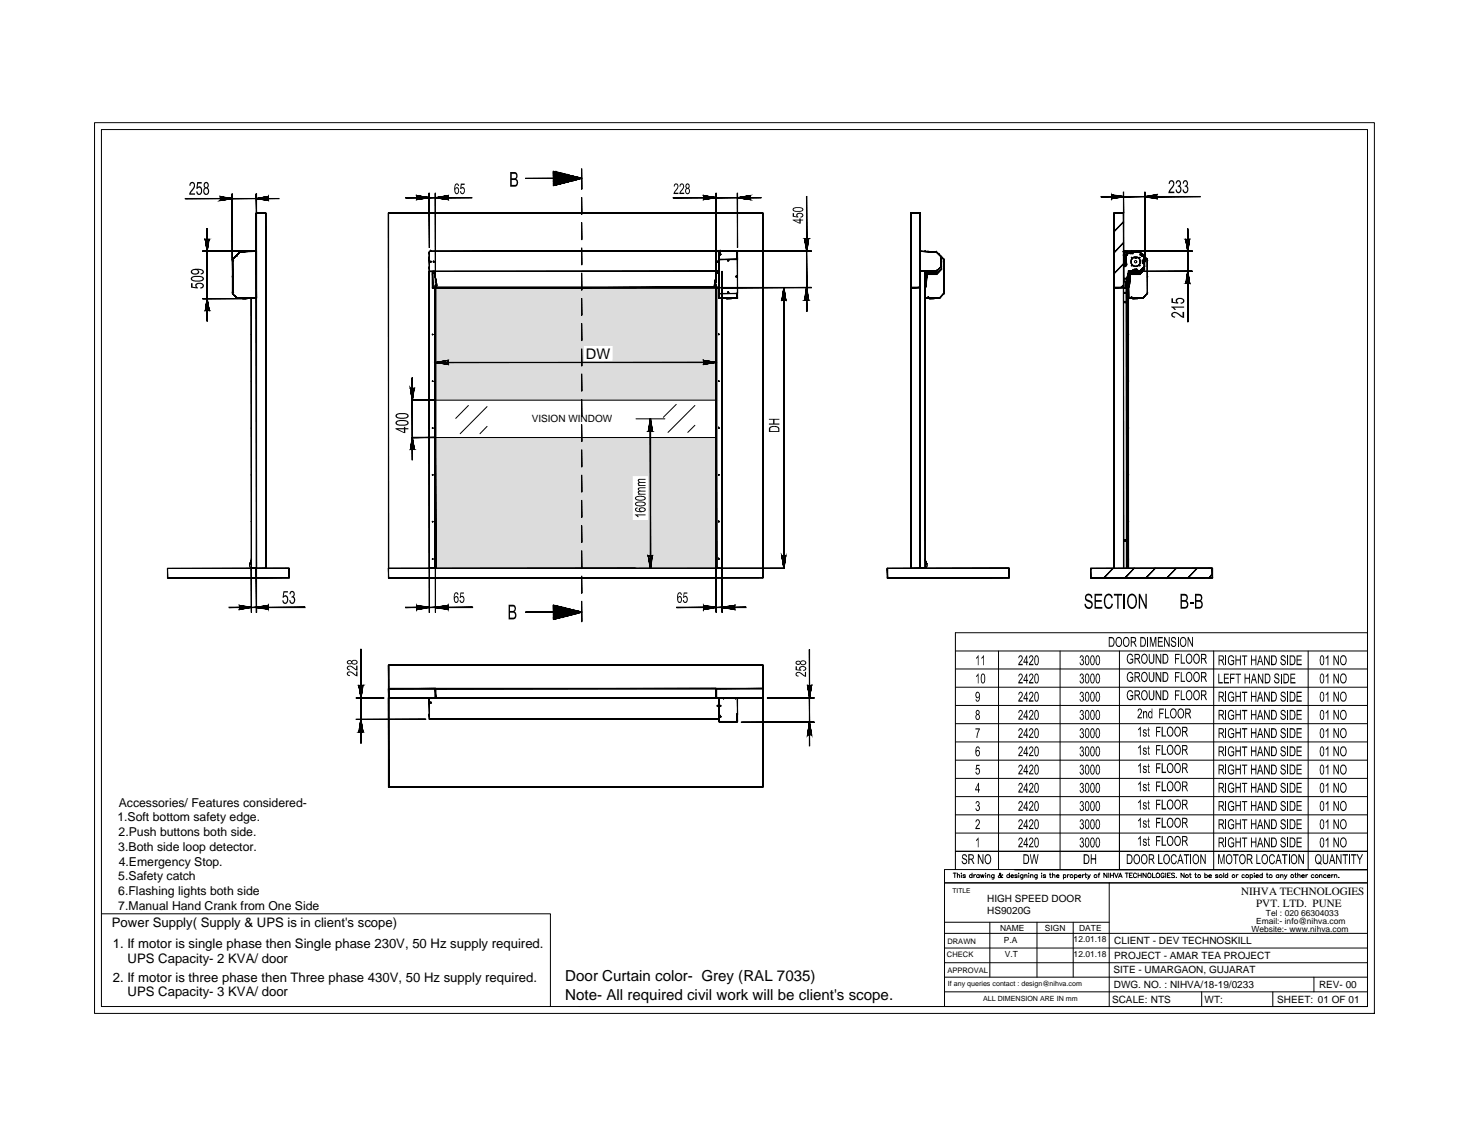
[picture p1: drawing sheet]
<svg xmlns="http://www.w3.org/2000/svg" width="279mm" height="216mm" viewBox="0 0 279 216" stroke-linecap="round" stroke-linejoin="round" font-family="sans-serif">
<defs><g id="words">
<g font-size="2.9">
<text x="107.7" y="186.7">Door Curtain color- Grey (RAL 7035)</text>
<text x="107.7" y="190.4">Note- All required civil work will be client's scope.</text>
</g>
<text font-size="2.8" x="111.6" y="68.3">DW</text>
<g font-size="2.5">
<text x="21.3" y="176.5">Power Supply( Supply &amp; UPS is in client's scope)</text>
<text x="21.5" y="180.5">1. If motor is single phase then Single phase 230V, 50 Hz supply required.</text>
<text x="24.3" y="183.3">UPS Capacity- 2 KVA/ door</text>
<text x="21.5" y="186.9">2. If motor is three phase then Three phase 430V, 50 Hz supply required.</text>
<text x="24.3" y="189.7">UPS Capacity- 3 KVA/ door</text>
</g>
<g font-size="2.3">
<text x="22.6" y="153.6">Accessories/ Features considered-</text>
<text x="22.4" y="156.4">1.Soft bottom safety edge.</text>
<text x="22.5" y="162">3.Both side loop detector.</text>
<text x="22.6" y="159.2">2.Push buttons both side.</text>
<text x="22.5" y="167.6">5.Safety catch</text>
<text x="22.6" y="164.8">4.Emergency Stop.</text>
<text x="22.5" y="170.4">6.Flashing lights both side</text>
<text x="22.5" y="173.2">7.Manual Hand Crank from One Side</text>
</g>
<g font-size="2.1">
<text x="236.4" y="170.3">NIHVA TECHNOLOGIES</text>
<text x="239.2" y="172.6">PVT. LTD. PUNE</text>
</g>
<g font-size="1.9">
<text x="101.3" y="80.2">VISION WINDOW</text>
<text x="188" y="171.7">HIGH SPEED DOOR</text>
<text x="188" y="174.1">HS9020G</text>
<text x="212.2" y="179.8">CLIENT - DEV TECHNOSKILL</text>
<text x="212.1" y="185.3">SITE - UMARGAON, GUJARAT</text>
<text x="212.2" y="182.6">PROJECT - AMAR TEA PROJECT</text>
<text x="211.8" y="190.9">SCALE: NTS</text>
<text x="212.1" y="188.1">DWG. NO. : NIHVA/18-19/0233</text>
<text x="229.4" y="190.9">WT:</text>
<text x="243.3" y="190.9">SHEET: 01 OF 01</text>
<text x="251.2" y="188.1">REV- 00</text>
</g>
<g font-size="1.6">
<text x="190.5" y="177.3">NAME</text>
<text x="191.2" y="179.5">P.A</text>
<text x="199" y="177.3">SIGN</text>
<text x="204.5" y="179.4">12.01.18</text>
<text x="205.5" y="177.3">DATE</text>
<text x="238.4" y="177.4">Website:- www.nihva.com</text>
<text x="239.2" y="176">Email:- info@nihva.com</text>
<text x="241.1" y="174.4">Tel : 020 66304033</text>
<text x="191.4" y="182.2">V.T</text>
<text x="204.5" y="182.2">12.01.18</text>
</g>
<g font-size="1.4">
<text x="180.4" y="179.7">DRAWN</text>
<text x="180.4" y="182.1">CHECK</text>
<text x="180.4" y="185.3">APPROVAL</text>
<text x="180.5" y="187.8">If any queries contact : design@nihva.com</text>
<text x="187.3" y="190.7">ALL DIMENSION ARE IN mm</text>
</g>
<text font-size="1.3" x="181.4" y="170">TITLE</text>
</g></defs>
<!-- layer: 0 -->
<g fill="#000">
<path d="M36.2 34.9l.5-.3 .4 .4v.7l-.8 1.1h.8v.3h-1.1l.1-.5 .8-1v-.5a.32 .32 0 0 0-.4-.2 .32 .32 0 0 0-.2 .5l-.3-.1zM37.6 34.7h.8v.3h-.7l-.1 .6 .3-.1h.3l.3 .5v.7l-.3 .4h-.6l-.2-.3v-.4h.2l.1 .3a.3 .3 0 0 0 .3 .1 .3 .3 0 0 0 .2-.3l.1-.4a.35 .35 0 0 0-.3-.3 .35 .35 0 0 0-.4 .2l-.2-.1zM87.8 35h.7v.2h-.6v.5l.4-.1 .2 .4v.5l-.2 .4h-.4l-.3-.5h.2v.2a.31 .31 0 0 0 .4 .1 .31 .31 0 0 0 .2-.4l-.1-.2a.26 .26 0 0 0-.2-.3 .26 .26 0 0 0-.3 .2h-.2zM128.5 35a.57 .57 0 0 1 .7 .3 .57 .57 0 0 1-.2 .7l-.5 .7h.7v.2h-.9l.2-.5 .5-.8a.3 .3 0 0 0-.2-.5 .3 .3 0 0 0-.3 .4h-.2zM129.6 35a.54 .54 0 0 1 .7 .3 .54 .54 0 0 1-.2 .7l-.5 .7h.7v.2h-.9l.1-.4 .6-1a.29 .29 0 0 0-.2-.4 .29 .29 0 0 0-.3 .4h-.2zM222.8 34.4a.67 .67 0 0 1 .8 .3 .67 .67 0 0 1-.1 .8l-.7 1h.9v.3h-1.2l.2-.6 .7-1v-.5a.35 .35 0 0 0-.4-.1 .35 .35 0 0 0-.2 .4h-.2zM224 34.5l.5-.2 .3 .2 .1 .6-.2 .3 .3 .4v.6l-.4 .4-.4-.1-.3-.6h.2l.1 .2a.34 .34 0 0 0 .4 .2 .34 .34 0 0 0 .2-.4v-.2a.35 .35 0 0 0-.5-.3v-.3l.4-.1v-.4a.32 .32 0 0 0-.4-.3 .32 .32 0 0 0-.2 .5l-.2-.1zM225.4 34.4l.3-.1 .3 .1 .2 .3v.4a.33 .33 0 0 0-.1 .3 .33 .33 0 0 0 .2 .3v.6l-.3 .4-.3 .1-.3-.1-.2-.6h.2l.1 .1a.34 .34 0 0 0 .4 .3 .34 .34 0 0 0 .2-.5v-.1a.32 .32 0 0 0-.4-.3v-.3a.41 .41 0 0 0 .3-.4 .41 .41 0 0 0-.3-.4l-.3 .5-.2-.1zM36.4 53.9h.3v.7l.6 .1-.1-.5 .4-.4 .8 .1 .4 .4a.59 .59 0 0 1-.6 .6l-.1-.2h.1a.37 .37 0 0 0 .3-.5 .37 .37 0 0 0-.5-.2l-.4 .1-.2 .2 .1 .3 .2 .1-.1 .2-1.2-.1zM151 40.6h.2v.5l.6 .1-.1-.1a.61 .61 0 0 1 .3-.6 .61 .61 0 0 1 .7 .1l.2 .1 .1 .4-.4 .3h-.1v-.1a.31 .31 0 0 0 .3-.4 .31 .31 0 0 0-.5-.2h-.1a.29 .29 0 0 0-.3 .2 .29 .29 0 0 0 .1 .4v.1l-1-.1zM223.1 56.8h.3v.7l.6 .1a.64 .64 0 0 1 .2-.8 .64 .64 0 0 1 .7-.1l.4 .1a.56 .56 0 0 1 .2 .7 .56 .56 0 0 1-.6 .4l-.1-.3h.3a.38 .38 0 0 0 .1-.5 .38 .38 0 0 0-.5-.2h-.2a.34 .34 0 0 0-.3 .3 .34 .34 0 0 0 .2 .4v.2l-1.3-.2zM223.1 59.7l.3-.3h.6l1.2 .8v-.8h.3v1.1l-.5-.1-.8-.7-.4-.1a.36 .36 0 0 0-.5 .4 .36 .36 0 0 0 .5 .3v.2l-.5-.1-.2-.3z"/>
<path d="M223.1 58.4h2.4v.2h-1.9l.4 .4h-.3l-.3-.3-.3-.2zM120.9 97.9h2.1v.2h-1.6l.3 .3-.3 .1zM121.5 93l.3-.2h1.2v.1h-1a.26 .26 0 0 0-.3 .4 .26 .26 0 0 0 .4 .1h.9v.2h-1a.24 .24 0 0 0-.3 .2 .24 .24 0 0 0 .4 .2h.9v.2h-1.5v-.2h.2a.31 .31 0 0 1-.2-.3 .31 .31 0 0 1 .2-.3l-.2-.1zM121.6 91.3l1.4-.1v.1h-1a.24 .24 0 0 0-.3 .3 .24 .24 0 0 0 .4 .2h.9v.1h-1a.25 .25 0 0 0-.3 .4 .25 .25 0 0 0 .4 .1h.9v.1h-1.5l.2-.1a.28 .28 0 0 1-.2-.3 .28 .28 0 0 1 .2-.3 .3 .3 0 0 1-.1-.5zM146.4 79.7h2v.2h-.9v.7h.9v.2h-2v-.2h.8v-.7h-.8zM54 112.6h.8v.2h-.6l-.2 .7 .2-.1a.53 .53 0 0 1 .5 .1 .53 .53 0 0 1 .2 .5l-.1 .6-.3 .4h-.4l-.2-.2-.1-.5h.2a.37 .37 0 0 0 .4 .4 .37 .37 0 0 0 .3-.5v-.2a.35 .35 0 0 0-.3-.4 .35 .35 0 0 0-.4 .2h-.2zM55.3 112.6l.3-.1 .4 .2 .1 .5-.2 .4 .3 .3v.5l-.2 .4-.4 .2-.4-.3-.1-.4h.2a.38 .38 0 0 0 .5 .4 .38 .38 0 0 0 .2-.6l-.2-.3h-.3l.1-.3a.37 .37 0 0 0 .3-.4 .37 .37 0 0 0-.4-.3l-.2 .4-.2-.1zM87.7 112.8h.7v.2h-.6v.6a.51 .51 0 0 1 .6 .1 .51 .51 0 0 1 0 .6l-.2 .5h-.4l-.3-.4v-.2h.2a.28 .28 0 0 0 .3 .4 .28 .28 0 0 0 .2-.4l.1-.1a.3 .3 0 0 0-.2-.4 .3 .3 0 0 0-.4 .2l-.1-.1zM130.2 112.8h.7v.2h-.5l-.1 .6 .4-.2 .3 .5v.6l-.3 .3-.6-.2v-.4h.1a.29 .29 0 0 0 .4 .4 .29 .29 0 0 0 .2-.4v-.2a.28 .28 0 0 0-.2-.3 .28 .28 0 0 0-.4 .2l-.1-.1zM206.8 113.3l.4-.3 .5 .1 .3 .4v.4h-.2l-.1-.3-.3-.2a.43 .43 0 0 0-.5 .4 .43 .43 0 0 0 .5 .4l.4 .2 .3 .5-.1 .7-.5 .3-.6-.1-.3-.5v-.3h.2l.1 .3 .2 .3h.4l.4-.4-.2-.4-1-.6-.1-.7zM208.5 113.1h1.4v.3h-1.2v.8h1.1v.4h-1.1v1h1.2v.3h-1.4zM210.5 113.4l.4-.3 .4-.1 .3 .2 .3 .4v.3h-.2l-.2-.4-.5-.1-.3 .2-.2 .3v1.1l.4 .6h.5l.3-.7 .3 .1-.2 .6-.4 .3h-.7l-.3-.6-.2-1.3z"/>
<path d="M212.1 113.1h1.6v.3h-.7v2.5h-.2v-2.5h-.7zM216.9 113.1h.2l1.1 2.2v-2.2h.2v2.8h-.2l-1.1-2.2v2.2h-.2zM226.6 114.7h.7v.3h-.7zM66.1 128l.3-.2h.4l1 .7v-.7h.3v1l-.5-.2-.9-.6a.3 .3 0 0 0-.4 .2 .3 .3 0 0 0 .3 .4v.1l-.5-.1zM66.1 126.9l.3-.2h.4l1 .7v-.7h.3v1l-.5-.2-.9-.6a.3 .3 0 0 0-.4 .2 .3 .3 0 0 0 .3 .4v.1h-.2a.42 .42 0 0 1-.3-.7zM151.5 126.9h.3v.6h.5l-.1-.4 .4-.3h.5l.4 .3a.41 .41 0 0 1 0 .4 .41 .41 0 0 1-.4 .2l-.1-.1a.32 .32 0 0 0 .3-.4 .32 .32 0 0 0-.4-.2h-.1a.3 .3 0 0 0-.3 .2 .3 .3 0 0 0 .1 .3v.2l-1.1-.1zM151.6 128.1l.6-.2 1.1 .7v-.7h.2v.9h-.4l-1-.7a.28 .28 0 0 0-.4 .2 .28 .28 0 0 0 .2 .3h.2v.2h-.2a.43 .43 0 0 1-.3-.7zM185.8 138.7h.8l-.4 1v.8h-.2v-.3l.4-1.3h-.6zM186.2 128.3l.2-.1v1.9h-.2v-1.5l-.3 .3v-.2zM186.3 124.7l.1 1.9h-.2v-1.4l-.3 .3v-.3zM187.3 124.7l.1 1.9h-.1v-1.4l-.4 .3v-.3zM194.1 135.3l.4-.1 .2 .2v.6l-.5 .8h.6v.2h-.9l.2-.4 .5-.9a.28 .28 0 0 0-.2-.3 .28 .28 0 0 0-.3 .3h-.2z"/>
<path d="M194 131.9h.1a.47 .47 0 0 1 .7 0 .47 .47 0 0 1-.1 .7l-.5 .7h.6v.3h-.9l.2-.5 .5-.8a.28 .28 0 0 0-.2-.4 .28 .28 0 0 0-.3 .4l-.2-.1zM194 128.4l.5-.2 .2 .3v.5l-.5 .9h.6v.2h-.9l.2-.5 .5-.7a.29 .29 0 0 0-.2-.5 .29 .29 0 0 0-.3 .4h-.2zM194.1 124.9l.3-.2 .3 .3v.5l-.5 .9h.6v.2h-.9l.1-.4 .6-.7a.29 .29 0 0 0-.1-.5 .29 .29 0 0 0-.4 .3h-.2zM196.1 135.3l.4-.1 .3 .2v.6l-.6 .8h.6v.2h-.9l.8-1.3a.28 .28 0 0 0-.3-.3 .28 .28 0 0 0-.3 .3h-.1zM196.1 131.8l.4-.1 .3 .2v.6l-.6 .8h.6v.3h-.9l.2-.5 .6-.8a.28 .28 0 0 0-.3-.4 .28 .28 0 0 0-.3 .4l-.1-.1zM196.1 128.3l.4-.1 .3 .3v.5l-.6 .9h.6v.2h-.9l.2-.5 .6-.7a.29 .29 0 0 0-.2-.5 .29 .29 0 0 0-.4 .4h-.1zM196.1 124.8h.2a.56 .56 0 0 1 .5 .4 .56 .56 0 0 1-.2 .6l-.4 .6h.6v.2h-.9l.2-.4 .5-.7a.29 .29 0 0 0-.1-.5 .29 .29 0 0 0-.4 .3h-.1zM205.8 135.2h.3l.3 .3v.3l-.2 .2 .2 .2 .1 .4-.2 .4-.4 .1-.3-.3v-.2h.2a.3 .3 0 0 0 .4 .2 .3 .3 0 0 0 .1-.5l-.2-.2-.2 .1 .1-.2a.27 .27 0 0 0 .3-.2 .27 .27 0 0 0-.2-.4 .27 .27 0 0 0-.3 .2v.1h-.2zM205.8 131.8l.3-.1 .2 .2 .1 .5-.2 .2 .2 .1 .1 .5-.2 .3-.4 .1-.3-.3 .2-.3a.3 .3 0 0 0 .3 .4 .3 .3 0 0 0 .2-.5l-.2-.2h-.2l.1-.2a.27 .27 0 0 0 .3-.2 .27 .27 0 0 0-.2-.3 .27 .27 0 0 0-.3 .1v.1h-.2zM205.8 128.3a.45 .45 0 0 1 .6 .2 .45 .45 0 0 1-.2 .6l.3 .3-.2 .6-.1 .1h-.4l-.2-.3 .2-.2a.3 .3 0 0 0 .3 .3 .3 .3 0 0 0 .2-.5l-.2-.2h-.2l.1-.2a.27 .27 0 0 0 .3-.2 .27 .27 0 0 0-.2-.3 .27 .27 0 0 0-.3 .1v.2l-.2-.1zM205.8 124.9a.45 .45 0 0 1 .6 .1 .45 .45 0 0 1-.2 .6l.3 .4-.2 .5-.1 .1h-.4l-.2-.2 .2-.3a.3 .3 0 0 0 .3 .3 .3 .3 0 0 0 .2-.5l-.2-.2-.2 .1v-.3a.27 .27 0 0 0 .3-.3 .27 .27 0 0 0-.4-.2v.3h-.2zM214.8 131.6l.2-.2h.4l.3 .3 .1 .2-.2 .1v-.1a.47 .47 0 0 0-.6-.2 .47 .47 0 0 0-.2 .6v.4l.3 .4 .6-.2v-.3h-.4v-.3h.5v.7l-.5 .3-.5-.2-.2-.5z"/>
<path d="M214.8 128.2l.6-.3 .3 .2 .1 .4-.2 .1v-.3a.43 .43 0 0 0-.6-.1 .43 .43 0 0 0-.2 .5l.1 .6a.45 .45 0 0 0 .3 .3 .45 .45 0 0 0 .5-.2v-.3h-.4v-.3h.5v.8l-.4 .3-.6-.3-.2-.5zM214.8 124.7l.6-.3 .3 .2 .1 .3-.2 .2-.2-.4h-.4l-.2 .6 .1 .5a.47 .47 0 0 0 .8 .2v-.4h-.4v-.2h.5v.7l-.4 .3-.6-.3-.2-.4zM216.8 135l.5-.1 .2 .3-.1 .5-.6 .8 .7 .1v.2h-.9l.2-.5 .5-.7a.28 .28 0 0 0-.1-.5 .28 .28 0 0 0-.4 .3h-.1zM217.7 139l.2-.2a.38 .38 0 0 1 .5 .4l-.2 .1a.22 .22 0 0 0-.2-.3 .22 .22 0 0 0-.2 .3 .22 .22 0 0 0 .3 .1l.3 .2v.4l-.4 .2a.33 .33 0 0 1-.4-.4h.2a.23 .23 0 0 0 .3 .3 .23 .23 0 0 0 .1-.4l-.5-.3zM217.7 135.4h.2v.2l.2-.2 .3 .1 .1 1.3h-.2v-.9a.22 .22 0 0 0-.2-.3 .22 .22 0 0 0-.2 .2v1h-.2zM218.5 121.3h.2v1.8h-.2zM219 121.3h.3l.3 1.6 .4-1.6h.2v1.8h-.1v-1.5l-.4 1.5h-.2l-.4-1.5v1.5h-.1zM218.8 131.4h.2v1.2a.38 .38 0 0 0 .4 .5 .38 .38 0 0 0 .2-.6v-1.1h.3l-.1 1.6-.2 .3h-.6l-.2-.6zM218.8 128h.2v1.1a.38 .38 0 0 0 .4 .5 .38 .38 0 0 0 .2-.6v-1h.3l-.1 1.5-.2 .3h-.6l-.2-.6zM218.8 124.5h.2v1.3a.36 .36 0 0 0 .5 .3 .36 .36 0 0 0 .1-.6v-1h.3l-.1 1.6-.4 .3-.4-.1-.2-.5zM220.1 131.4h.2l.7 1.5v-1.5h.2v1.9h-.2l-.7-1.5v1.5h-.2zM220.1 128h.2l.7 1.4v-1.4h.2v1.8h-.2l-.7-1.5v1.5h-.2z"/>
<path d="M220.1 124.5h.2l.7 1.5v-1.5h.2v1.9h-.2l-.7-1.5v1.5h-.2zM220.5 121.3h1v.2h-.8v.6h.7v.2h-.7v.6h.8v.2h-1zM220.8 134.9h.9v.2h-.7v.6h.5v.2h-.5v.9h-.2zM221.7 121.3h.2l.7 1.5v-1.5h.2v1.8h-.2l-.7-1.4v1.4h-.2zM221.9 134.9h.2v1.7h.6v.2h-.8zM223.1 121.4l.2-.1h.5l.2 .4-.2 .1a.32 .32 0 0 0-.3-.3 .32 .32 0 0 0-.3 .3 .32 .32 0 0 0 .4 .3l.4 .2v.7l-.3 .2h-.3l-.4-.3v-.4h.2l.2 .5 .3-.1 .1-.1a.73 .73 0 0 0-.6-.7l-.2-.2zM223.8 131.4h.9v.2h-.7v.6h.6v.2h-.6v.9h-.2zM223.8 128h.9v.2h-.7v.6h.6v.2h-.6v.8h-.2zM223.8 124.5h.9v.2h-.7v.6h.6v.2h-.6v.9h-.2zM224.3 121.3h.2v1.8h-.2zM224.9 131.4h.2v1.7h.6v.2h-.8zM224.9 128h.2v1.6h.6v.2h-.8z"/>
<path d="M224.9 124.5h.2v1.6h.6v.3h-.8zM226.2 121.3h.2l.6 1.5v-1.5h.2v1.8h-.2l-.7-1.4v1.4h-.1zM232 128.3h.2v1.6h.7v.2h-.9zM233.1 128.3h.9v.2h-.7v.5h.7v.2h-.7v.7h.8v.2h-1zM233.4 135.2h.2v1.8h-.2zM233.4 131.7h.2v1.9h-.2zM233.4 124.8h.2v1.8h-.2zM234.3 128.3h.9v.2h-.7v.5h.6v.3h-.6v.8h-.2zM234 138.9l.3-.3h.4l.2 .2 .1 .4-.2-.1a.45 .45 0 0 0-.6-.2 .45 .45 0 0 0-.2 .6l.1 .5 .3 .3 .5-.1v-.4h-.4v-.2h.5v.7l-.3 .2h-.4l-.3-.2-.1-.4zM234 135.4l.3-.2h.4l.2 .1 .1 .4h-.2a.45 .45 0 0 0-.6-.3 .45 .45 0 0 0-.2 .6l.1 .6 .3 .2 .5-.1v-.4h-.4v-.2h.5v.7l-.3 .3h-.4l-.3-.3-.1-.3zM234 131.9l.2-.2h.5l.2 .1 .1 .4h-.2a.45 .45 0 0 0-.6-.2 .45 .45 0 0 0-.2 .6l.1 .5 .3 .3 .5-.2v-.4h-.4v-.2h.5v.7l-.3 .3h-.4l-.3-.2-.1-.4v-.7zM234 125l.3-.3h.4l.3 .3v.3h-.1l-.3-.3a.66 .66 0 0 0-.6 .3 .66 .66 0 0 0 .1 .8l.1 .1a.43 .43 0 0 0 .7 .1v-.4h-.4v-.2h.5v.7l-.3 .2h-.4l-.3-.2-.1-1.1z"/>
<path d="M235.3 135.2h.2v.8h.6v-.8h.2v1.8h-.2v-.8h-.6v.8h-.2zM235.3 131.7h.2v.8h.6v-.8h.2v1.9h-.2v-.9h-.6v.9h-.2zM235.3 124.8h.2v.7h.6v-.7h.2v1.8h-.2v-.8h-.6v.8h-.2zM235.3 128.3h1.1v.2h-.5v1.6h-.2v-1.6h-.4zM236.5 135.2h1v.2h-.4v1.6h-.1v-1.6h-.5zM236.5 131.7h1v.2h-.4v1.7h-.1v-1.7h-.5zM236.5 124.8h1v.2h-.4v1.6h-.1v-1.6h-.5zM237 128.3h.2v.7h.7v-.7h.2v1.8h-.2v-.9h-.7v.9h-.2zM238.3 135.2h.1v.8h.7v-.8h.2v1.8h-.2v-.8h-.7v.8h-.1zM238.3 131.7h.1v.8h.7v-.8h.2v1.9h-.2v-.9h-.7v.9h-.1zM238.3 124.8h.1v.7h.7v-.7h.2v1.8h-.2v-.8h-.7v.8h-.1zM239.6 128.3h.1l.7 1.4v-1.4h.2v1.8h-.2l-.7-1.5v1.5h-.1z"/>
<path d="M240.8 135.2h.1l.8 1.4v-1.4h.1v1.8h-.2l-.7-1.4v1.4h-.1zM240.8 131.7h.1l.8 1.5v-1.5h.1v1.9h-.2l-.7-1.5v1.5h-.1zM240.8 124.8h.1l.8 1.4v-1.4h.1v1.8h-.2l-.7-1.4v1.4h-.1zM242.8 128.3l.2-.1 .4 .1 .2 .3v.2h-.1a.3 .3 0 0 0-.3-.4 .3 .3 0 0 0-.3 .2 .3 .3 0 0 0 .3 .4l.4 .2v.7l-.2 .2h-.4l-.2-.2-.2-.4h.2l.1 .2a.34 .34 0 0 0 .4 .2 .34 .34 0 0 0 .2-.5 .34 .34 0 0 0-.5-.2l-.3-.3zM244 138.8l.2-.2h.4l.3 .6-.2-.1a.29 .29 0 0 0-.4-.3 .29 .29 0 0 0-.2 .3 .29 .29 0 0 0 .3 .3l.5 .3-.1 .6-.2 .2h-.4l-.3-.4v-.2h.1l.2 .4h.3a.39 .39 0 0 0 .2-.5 .39 .39 0 0 0-.5-.2l-.3-.4zM244 135.3l.4-.1a.51 .51 0 0 1 .5 .5l-.2-.1a.3 .3 0 0 0-.4-.3 .3 .3 0 0 0-.2 .4 .3 .3 0 0 0 .3 .2l.5 .4-.1 .5-.2 .3h-.4l-.3-.5v-.2h.1l.2 .4h.3a.39 .39 0 0 0 .2-.4 .39 .39 0 0 0-.5-.3l-.3-.4zM244 131.9l.4-.2a.51 .51 0 0 1 .5 .5h-.2l-.1-.2a.3 .3 0 0 0-.5 .1 .3 .3 0 0 0 .3 .4l.5 .3v.5l-.3 .3h-.4l-.2-.2-.1-.4h.1l.2 .3a.35 .35 0 0 0 .5-.2 .35 .35 0 0 0-.4-.4l-.4-.3zM244 124.9l.2-.2h.3l.3 .3 .1 .3h-.2l-.1-.2a.3 .3 0 0 0-.4-.1 .3 .3 0 0 0-.1 .4 .3 .3 0 0 0 .4 .1l.4 .3v.4a.52 .52 0 0 1-.6 .5 .52 .52 0 0 1-.4-.7h.1l.2 .4a.32 .32 0 0 0 .5-.2 .32 .32 0 0 0-.3-.4l-.5-.3zM243.9 128.3h.2v1.8h-.2zM245.2 135.2h.1v1.8h-.1zM245.2 131.7h.1v1.9h-.1zM245.2 124.8h.1v1.8h-.1z"/>
<path d="M245.8 128.3h.9v.2h-.8v.5h.7v.2h-.7v.7h.8v.2h-.9zM246.9 135.2h1v.2h-.8v.6h.8v.2h-.8v.6h.8v.2h-1zM246.9 131.7h1v.2h-.8v.6h.8v.2h-.8v.6h.8v.3h-1zM246.9 124.8h1v.2h-.8v.5h.8v.3h-.8v.6h.8v.2h-1zM252.9 135.2h.1v1.8h-.2v-1.4l-.3 .3v-.3zM252.9 131.7h.1v1.9h-.2v-1.5l-.3 .3v-.2zM252.9 128.2h.1v1.9h-.2v-1.5l-.3 .3v-.2zM252.9 124.7h.1v1.9h-.2v-1.4l-.3 .3v-.3zM254 135.2h.1l.7 1.4v-1.4h.2v1.8h-.2l-.7-1.4v1.4h-.1zM254 131.7h.1l.7 1.5v-1.5h.2v1.9h-.2l-.7-1.5v1.5h-.1zM254 128.3h.1l.7 1.4v-1.4h.2v1.8h-.2l-.7-1.5v1.5h-.1zM254 124.8h.1l.7 1.4v-1.4h.2v1.8h-.2l-.7-1.4v1.4h-.1z"/>
<path d="M186 152.6a.49 .49 0 0 1 .5 .2 .49 .49 0 0 1-.1 .6l.2 .2v.4l-.2 .4h-.3l-.2-.1-.1-.4h.1a.3 .3 0 0 0 .4 .3 .3 .3 0 0 0 .2-.5l-.2-.2h-.2l.1-.2a.28 .28 0 0 0 .3-.3 .28 .28 0 0 0-.3-.3 .28 .28 0 0 0-.3 .3h-.1zM185.9 145.6h.7v.2h-.5l-.1 .5 .4-.1 .3 .6-.2 .5-.2 .2-.3-.1-.2-.4 .1-.1 .1 .2a.29 .29 0 0 0 .4 .1 .29 .29 0 0 0 .1-.4 .27 .27 0 0 0-.2-.4 .27 .27 0 0 0-.4 .2h-.1zM185.9 156.1h.1a.53 .53 0 0 1 .6 .2 .53 .53 0 0 1-.1 .7l-.5 .6h.6v.2h-.8l.1-.4 .5-.7v-.3a.21 .21 0 0 0-.2-.2 .21 .21 0 0 0-.2 .2l-.2 .1zM194.1 156.1h.1a.53 .53 0 0 1 .6 .2 .53 .53 0 0 1-.2 .7l-.4 .6h.6v.2h-.9l.2-.4 .5-.7v-.3a.21 .21 0 0 0-.3-.2 .21 .21 0 0 0-.1 .2l-.3 .1zM194.1 152.6l.4-.1 .3 .4-.1 .4-.5 .8 .6 .1v.2h-.9l.2-.5 .5-.6v-.4a.26 .26 0 0 0-.4-.2 .26 .26 0 0 0-.1 .4h-.2zM194.1 149.2l.4-.2 .2 .3v.5l-.5 .9h.6v.2h-.9l.2-.5 .5-.8a.27 .27 0 0 0-.2-.3 .27 .27 0 0 0-.3 .3h-.2zM194.1 145.7h.1a.52 .52 0 0 1 .6 .2 .52 .52 0 0 1-.2 .7l-.4 .6h.6v.2h-.9l.2-.4 .5-.8a.27 .27 0 0 0-.2-.4 .27 .27 0 0 0-.3 .3h-.2zM194.1 142.2h.1a.53 .53 0 0 1 .6 .3 .53 .53 0 0 1-.2 .7l-.4 .5h.6v.3h-.9l.2-.5 .5-.8a.27 .27 0 0 0-.2-.4 .27 .27 0 0 0-.3 .3h-.2zM194.1 138.8l.4-.2 .2 .3v.5l-.5 .9h.6v.2h-.9l.2-.5 .5-.8a.28 .28 0 0 0-.2-.4 .28 .28 0 0 0-.3 .4h-.2zM196.1 156.1h.1a.54 .54 0 0 1 .6 .3 .54 .54 0 0 1-.2 .6l-.4 .6h.6v.2h-.9l.2-.4 .5-.6v-.5a.26 .26 0 0 0-.3-.1 .26 .26 0 0 0-.2 .3h-.1zM196.1 152.7l.4-.2 .3 .3v.5l-.6 .9h.6v.2h-.9l.2-.5 .5-.5v-.5a.26 .26 0 0 0-.3-.2 .26 .26 0 0 0-.2 .4h-.1zM196.1 149.2l.4-.2 .3 .3v.5l-.6 .9h.6v.2h-.9l.8-1.3a.27 .27 0 0 0-.3-.3 .27 .27 0 0 0-.3 .3h-.1z"/>
<path d="M196.1 145.7h.1a.53 .53 0 0 1 .6 .3 .53 .53 0 0 1-.2 .6l-.4 .6h.6v.2h-.9l.8-1.2a.27 .27 0 0 0-.3-.4 .27 .27 0 0 0-.3 .3h-.1zM196.1 142.2h.1a.53 .53 0 0 1 .6 .3 .53 .53 0 0 1-.2 .7l-.4 .5h.6v.3h-.9l.8-1.3a.27 .27 0 0 0-.3-.4 .27 .27 0 0 0-.3 .3h-.1zM196.1 138.8l.4-.2 .3 .3v.5l-.6 .9h.6v.2h-.9l.8-1.3a.28 .28 0 0 0-.3-.4 .28 .28 0 0 0-.3 .4h-.1zM205.8 156h.3l.3 .3v.4l-.2 .1 .3 .4-.1 .4a.35 .35 0 0 1-.5 .3 .35 .35 0 0 1-.1-.6v.1a.28 .28 0 0 0 .3 .3 .28 .28 0 0 0 .2-.4l-.2-.3h-.2v-.2a.32 .32 0 0 0 .3-.3 .32 .32 0 0 0-.2-.3l-.2 .3-.2-.1zM205.7 152.7h.1a.43 .43 0 0 1 .6 .1 .43 .43 0 0 1-.2 .6l.3 .3-.1 .4a.41 .41 0 0 1-.5 .3 .41 .41 0 0 1-.3-.5h.2a.24 .24 0 0 0 .2 .3 .24 .24 0 0 0 .3-.2 .38 .38 0 0 0-.4-.5v-.2a.28 .28 0 0 0 .4-.3 .28 .28 0 0 0-.5-.2v.2h-.2zM205.8 149.1l.3-.1 .3 .3v.4l-.2 .2 .2 .2v.5a.41 .41 0 0 1-.4 .3 .41 .41 0 0 1-.4-.5h.2a.28 .28 0 0 0 .3 .3 .28 .28 0 0 0 .2-.4l-.2-.3h-.2v-.2a.33 .33 0 0 0 .3-.2 .33 .33 0 0 0-.2-.4l-.2 .3h-.2zM205.8 145.6h.1a.5 .5 0 0 1 .5 .3 .5 .5 0 0 1-.2 .6l.2 .1v.5a.41 .41 0 0 1-.4 .4 .41 .41 0 0 1-.4-.5h.2a.28 .28 0 0 0 .3 .3 .28 .28 0 0 0 .2-.5l-.2-.3h-.2v-.1a.27 .27 0 0 0 .3-.3 .27 .27 0 0 0-.4-.2v.2h-.2zM205.7 142.3h.1a.43 .43 0 0 1 .6 .1 .43 .43 0 0 1-.2 .6l.3 .3-.2 .6-.1 .1h-.4l-.2-.3v-.2h.2a.29 .29 0 0 0 .4 .3 .29 .29 0 0 0 .1-.5l-.2-.2h-.2v-.2a.27 .27 0 0 0 .4-.3 .27 .27 0 0 0-.5-.1v.1h-.2zM205.8 138.7l.3-.1 .3 .3v.4l-.2 .2 .3 .4-.2 .5-.1 .1h-.4l-.2-.3 .2-.2a.3 .3 0 0 0 .3 .3 .3 .3 0 0 0 .2-.5l-.2-.2h-.2l.1-.2a.27 .27 0 0 0 .3-.1 .27 .27 0 0 0-.2-.4 .27 .27 0 0 0-.3 .2v.1l-.2-.1zM217.1 155.7h.2v1.9h-.2v-1.5l-.3 .3v-.2zM217.1 152.2h.2v1.9h-.2v-1.5l-.3 .3v-.2zM217.1 148.7h.2v2h-.2v-1.5l-.3 .3v-.3z"/>
<path d="M217.1 145.3h.2v1.9h-.2v-1.5l-.3 .3v-.2zM217.1 141.8h.2v1.9h-.2v-1.5l-.3 .3v-.2zM217.1 138.4h.2v1.8h-.2v-1.4l-.3 .3v-.3zM217.8 156.3l.1-.1a.33 .33 0 0 1 .5 .3l-.2 .1a.2 .2 0 0 0-.1-.3 .2 .2 0 0 0-.2 .2 .2 .2 0 0 0 .2 .2v.1a.41 .41 0 0 1 .4 .4 .41 .41 0 0 1-.5 .4 .41 .41 0 0 1-.4-.4l.2-.1a.23 .23 0 0 0 .3 .3 .23 .23 0 0 0 .1-.4l-.3-.1a.39 .39 0 0 1-.1-.6zM217.7 152.9l.2-.2 .3 .1 .2 .3h-.2a.22 .22 0 0 0-.2-.2 .22 .22 0 0 0-.2 .3 .22 .22 0 0 0 .3 .1 .41 .41 0 0 1 .4 .5 .41 .41 0 0 1-.5 .3 .41 .41 0 0 1-.4-.4h.2a.23 .23 0 0 0 .3 .3 .23 .23 0 0 0 .1-.4l-.5-.3zM217.7 149.4l.2-.1h.3l.2 .3-.2 .1a.22 .22 0 0 0-.2-.3 .22 .22 0 0 0-.2 .3 .22 .22 0 0 0 .3 .1 .4 .4 0 0 1 .3 .5 .4 .4 0 0 1-.4 .3 .4 .4 0 0 1-.4-.4h.2a.23 .23 0 0 0 .3 .3 .23 .23 0 0 0 .1-.4l-.5-.3zM217.8 145.9l.4-.1 .2 .3-.2 .1a.21 .21 0 0 0-.2-.2 .21 .21 0 0 0-.2 .2l.3 .2a.41 .41 0 0 1 .4 .4 .41 .41 0 0 1-.5 .4 .41 .41 0 0 1-.4-.4h.2a.23 .23 0 0 0 .3 .2 .23 .23 0 0 0 .2-.3 .23 .23 0 0 0-.4-.2l-.2-.1zM217.7 142.4l.2-.1 .3 .1 .2 .3h-.2a.22 .22 0 0 0-.2-.2 .22 .22 0 0 0-.2 .3 .22 .22 0 0 0 .3 .1 .41 .41 0 0 1 .4 .5 .41 .41 0 0 1-.5 .3 .41 .41 0 0 1-.4-.4h.2a.23 .23 0 0 0 .3 .2 .23 .23 0 0 0 .1-.3l-.5-.3zM218.8 155.7v.5h.2v.2h-.2v.9l.2 .3a.26 .26 0 0 1-.3-.1 .26 .26 0 0 1 0-.3v-.8h-.2v-.2h.2zM218.7 152.4l.1-.1v.5h.2v.1h-.2v.9l.2 .3a.29 .29 0 0 1-.3-.1 .29 .29 0 0 1 0-.3v-.8h-.2zM218.7 149l.1-.2v.5h.2v.2h-.2v.9l.2 .3a.29 .29 0 0 1-.3-.1 .29 .29 0 0 1 0-.4v-.7h-.2zM218.7 145.5l.1-.1v.4h.2v.2h-.2v.9l.2 .3a.29 .29 0 0 1-.3-.1 .29 .29 0 0 1 0-.3v-.8h-.2z"/>
<path d="M218.7 142l.1-.1v.5h.2v.1h-.2v.9l.2 .3a.29 .29 0 0 1-.3-.1 .29 .29 0 0 1 0-.3v-.8h-.2zM218.7 138.5l.1-.1v.5h.2v.2h-.2v.8l.2 .3a.29 .29 0 0 1-.3-.1 .29 .29 0 0 1 0-.3v-.7h-.2zM220.2 155.7h.8v.2h-.6v.6h.6v.2h-.6v.9h-.2zM220.2 152.3h.8v.2h-.6v.5h.6v.3h-.6v.8h-.2zM220.2 148.8h.8v.2h-.6v.5h.6v.3h-.6v.9h-.2zM220.2 145.3h.8v.2h-.6v.6h.6v.2h-.6v.9h-.2zM220.2 141.8h.8v.3h-.6v.5h.6v.3h-.6v.8h-.2zM220.2 138.4h.8v.2h-.6v.6h.6v.2h-.6v.8h-.2zM221.2 155.7h.3v1.6h.6v.3h-.9zM221.2 152.3h.3v1.6h.6v.2h-.9zM221.2 148.8h.3v1.6h.6v.3h-.9zM221.2 145.3h.3v1.6h.6v.3h-.9z"/>
<path d="M221.2 141.8h.3v1.7h.6v.2h-.9zM221.2 138.4h.3v1.6h.6v.2h-.9zM233.4 156h.2v1.8h-.2zM233.4 152.5h.2v1.9h-.2zM233.4 149h.2v1.9h-.2zM233.4 145.6h.2v1.8h-.2zM233.4 142.1h.2v1.9h-.2zM233.4 138.6h.2v1.9h-.2zM234 156.2l.4-.3 .4 .1 .2 .5-.1 .1a.4 .4 0 0 0-.4-.4 .4 .4 0 0 0-.4 .4l-.1 .6 .4 .5 .5-.2v-.4h-.4v-.2h.5v.8l-.6 .2-.4-.3-.1-1zM234 152.7l.5-.2 .4 .2 .1 .3-.1 .1-.1-.2a.54 .54 0 0 0-.7 0 .54 .54 0 0 0-.1 .7l.2 .4 .4 .2 .3-.2v-.3h-.4v-.3h.5v.8l-.6 .2-.4-.3-.1-1zM234.1 149.2l.6-.2 .3 .4v.2h-.1l-.1-.2-.3-.2-.3 .2-.2 .3 .1 .7 .3 .3 .5-.1v-.4h-.4v-.2h.5v.7l-.3 .2h-.5l-.3-.4v-.9zM234.1 145.7l.6-.1 .3 .3v.2l-.1 .1-.2-.4h-.4l-.3 .4 .1 .8 .3 .3 .5-.2v-.4h-.4v-.2h.5v.7l-.3 .3-.5-.1-.3-.4v-.8z"/>
<path d="M234 142.4l.3-.3h.4l.3 .3v.2l-.1 .1-.2-.4h-.4l-.3 .5 .1 .7 .3 .3 .5-.2v-.4h-.4v-.2h.5v.7l-.3 .3-.5-.1-.3-.4v-.8zM235.3 156h.2v.7h.6v-.7h.2v1.8h-.2v-.8h-.6v.8h-.2zM235.3 152.5h.2v.8h.6v-.8h.2v1.9h-.2v-.9h-.6v.9h-.2zM235.3 149h.2v.8h.6v-.8h.2v1.9h-.2v-.8h-.6v.8h-.2zM235.3 145.6h.2v.7h.6v-.7h.2v1.8h-.2v-.8h-.6v.8h-.2zM235.3 142.1h.2v.8h.6v-.8h.2v1.9h-.2v-.9h-.6v.9h-.2zM235.3 138.6h.2v.8h.6v-.8h.2v1.9h-.2v-.9h-.6v.9h-.2zM236.5 156h1v.2h-.4v1.6h-.1v-1.6h-.5zM236.5 152.5h1v.2h-.4v1.7h-.1v-1.7h-.5zM236.5 149h1v.3h-.4v1.6h-.1v-1.6h-.5zM236.5 145.6h1v.2h-.4v1.6h-.1v-1.6h-.5zM236.5 142.1h1v.3h-.4v1.6h-.1v-1.6h-.5z"/>
<path d="M236.5 138.6h1v.3h-.4v1.6h-.1v-1.6h-.5zM238.3 156h.1v.7h.7v-.7h.2v1.8h-.2v-.8h-.7v.8h-.1zM238.3 152.5h.1v.8h.7v-.8h.2v1.9h-.2v-.9h-.7v.9h-.1zM238.3 149h.1v.8h.7v-.8h.2v1.9h-.2v-.8h-.7v.8h-.1zM238.3 145.6h.1v.7h.7v-.7h.2v1.8h-.2v-.8h-.7v.8h-.1zM238.3 142.1h.1v.8h.7v-.8h.2v1.9h-.2v-.9h-.7v.9h-.1zM238.3 138.6h.1v.8h.7v-.8h.2v1.9h-.2v-.9h-.7v.9h-.1zM240.8 156h.1l.8 1.5v-1.5h.1v1.8h-.2l-.7-1.4v1.4h-.1zM240.8 152.5h.1l.8 1.5v-1.5h.1v1.9h-.2l-.7-1.5v1.5h-.1zM240.8 149h.1l.8 1.5v-1.5h.1v1.9h-.2l-.7-1.4v1.4h-.1zM240.8 145.6h.1l.8 1.5v-1.5h.1v1.8h-.2l-.7-1.4v1.4h-.1zM240.8 142.1h.1l.8 1.5v-1.5h.1v1.9h-.2l-.7-1.5v1.5h-.1z"/>
<path d="M240.8 138.6h.1l.8 1.5v-1.5h.1v1.9h-.2l-.7-1.4v1.4h-.1zM244 156.2l.2-.2h.4l.3 .4v.1h-.2a.33 .33 0 0 0-.3-.4 .33 .33 0 0 0-.3 .4 .33 .33 0 0 0 .3 .3l.4 .2 .1 .6-.3 .2-.3 .1-.3-.2-.1-.4h.1l.1 .2a.35 .35 0 0 0 .5 .1 .35 .35 0 0 0 .1-.4 .35 .35 0 0 0-.4-.2l-.4-.3zM244 152.7l.3-.2h.3l.3 .4v.2l-.2-.1a.32 .32 0 0 0-.3-.3 .32 .32 0 0 0-.3 .4 .32 .32 0 0 0 .4 .2l.4 .3v.5l-.4 .3h-.3l-.3-.6h.1l.2 .3a.34 .34 0 0 0 .5-.2 .34 .34 0 0 0-.4-.4l-.4-.3zM244 149.2l.3-.2h.3l.3 .5v.1l-.2-.1a.33 .33 0 0 0-.4-.3 .33 .33 0 0 0-.3 .4 .33 .33 0 0 0 .5 .2l.4 .3-.1 .6-.1 .2h-.5l-.2-.1-.1-.5 .2 .1a.34 .34 0 0 0 .4 .3 .34 .34 0 0 0 .2-.4 .34 .34 0 0 0-.4-.2l-.4-.3zM244 145.7l.2-.1h.4l.3 .5-.2-.1a.32 .32 0 0 0-.4-.2 .32 .32 0 0 0-.3 .4 .32 .32 0 0 0 .4 .2l.5 .3-.1 .6-.1 .1-.5 .1-.2-.2-.1-.5h.1l.1 .2a.35 .35 0 0 0 .4 .3 .35 .35 0 0 0 .3-.5 .35 .35 0 0 0-.5-.2l-.4-.3zM244 142.3l.2-.2h.4l.3 .5-.2-.1a.3 .3 0 0 0-.4-.2 .3 .3 0 0 0-.2 .3 .3 .3 0 0 0 .3 .3l.5 .3-.1 .6-.2 .2h-.4l-.3-.5v-.1h.1l.2 .3 .3 .1a.39 .39 0 0 0 .2-.5 .39 .39 0 0 0-.5-.2l-.3-.4zM245.2 156h.1v1.8h-.1zM245.2 152.5h.1v1.9h-.1zM245.2 149h.1v1.9h-.1zM245.2 145.6h.1v1.8h-.1zM245.2 142.1h.1v1.9h-.1zM245.2 138.6h.1v1.9h-.1z"/>
<path d="M246.9 156h1v.2h-.8v.6h.8v.2h-.8v.6h.8v.2h-1zM246.9 152.5h1v.2h-.8v.6h.8v.2h-.8v.7h.8v.2h-1zM246.9 149h1v.3h-.8v.5h.8v.3h-.8v.6h.8v.2h-1zM246.9 145.6h1v.2h-.8v.6h.8v.2h-.8v.6h.8v.2h-1zM246.9 142.1h1v.3h-.8v.5h.8v.2h-.8v.6h.8v.3h-1zM246.9 138.6h1v.3h-.8v.5h.8v.2h-.8v.7h.8v.2h-1zM252.9 156h.1v1.8h-.2v-1.4l-.3 .3v-.3zM252.9 152.5h.1v1.9h-.2v-1.5l-.3 .3v-.2zM252.9 149h.1v1.9h-.2v-1.4l-.3 .2v-.2zM252.9 145.6h.1v1.8h-.2v-1.4l-.3 .2v-.2zM252.9 142.1h.1v1.9h-.2v-1.5l-.3 .3v-.2zM252.9 138.6h.1v1.9h-.2v-1.4l-.3 .2v-.2z"/>
<path d="M254 156h.1l.7 1.5v-1.5h.2v1.8h-.2l-.7-1.4v1.4h-.1zM254 152.5h.1l.7 1.5v-1.5h.2v1.9h-.2l-.7-1.5v1.5h-.1zM254 149h.1l.7 1.5v-1.5h.2v1.9h-.2l-.7-1.4v1.4h-.1zM254 145.6h.1l.7 1.5v-1.5h.2v1.8h-.2l-.7-1.4v1.4h-.1zM254 142.1h.1l.7 1.5v-1.5h.2v1.9h-.2l-.7-1.5v1.5h-.1zM254 138.6h.1l.7 1.5v-1.5h.2v1.9h-.2l-.7-1.4v1.4h-.1zM183.3 162.8l.2-.2 .5 .1 .2 .4v.1h-.2a.32 .32 0 0 0-.2-.4 .32 .32 0 0 0-.4 .2 .32 .32 0 0 0 .3 .4l.3 .1 .2 .4-.1 .4-.2 .2h-.4l-.3-.3-.1-.3h.2l.3 .4h.2l.2-.2-.1-.4-.6-.3-.1-.3zM186.2 162.6h.3l.6 1.5v-1.5h.2v1.9h-.2l-.7-1.4v1.4h-.2zM186.3 159.5l.1 1.8h-.2v-1.4l-.3 .2v-.2zM194.1 159.6l.1-.1a.53 .53 0 0 1 .6 .3 .53 .53 0 0 1-.2 .7l-.4 .6h.6v.2h-.9l.2-.4 .5-.7v-.4a.21 .21 0 0 0-.3-.2 .21 .21 0 0 0-.1 .3l-.3 .1zM196.1 162.6h.2l.3 1.6 .3-1.6h.2l.3 1.6 .2-1.6h.2l-.3 1.9h-.2l-.4-1.6-.2 1.6h-.2zM196.1 159.6l.1-.1a.54 .54 0 0 1 .6 .3 .54 .54 0 0 1-.2 .7l-.4 .6h.6v.2h-.9l.2-.4 .6-.8-.1-.3a.26 .26 0 0 0-.3-.1 .26 .26 0 0 0-.2 .3h-.1z"/>
<path d="M205.8 159.5h.3l.2 .1 .1 .5-.2 .2 .3 .3-.2 .5a.4 .4 0 0 1-.5 .2 .4 .4 0 0 1-.2-.5h.2a.3 .3 0 0 0 .3 .3 .3 .3 0 0 0 .2-.5l-.2-.2h-.2v-.1a.28 .28 0 0 0 .4-.4 .28 .28 0 0 0-.5-.1v.2l-.2-.1zM207.7 162.6h.2v.8h.7v-.8h.2v1.9h-.2v-.9h-.7v.9h-.2zM217.1 159.2h.2v1.8h-.2v-1.4l-.3 .3v-.3zM217.7 159.8a.38 .38 0 0 1 .5-.1 .38 .38 0 0 1 .2 .3l-.2 .1a.22 .22 0 0 0-.1-.3 .22 .22 0 0 0-.3 .2 .22 .22 0 0 0 .3 .2l.1 .1a.41 .41 0 0 1 .2 .5 .41 .41 0 0 1-.4 .3 .41 .41 0 0 1-.4-.5h.2a.22 .22 0 0 0 .1 .3 .22 .22 0 0 0 .3-.2 .22 .22 0 0 0-.1-.2l-.2-.1a.37 .37 0 0 1-.2-.6zM218.8 159.2v.5h.2v.2h-.2v.9l.2 .2a.26 .26 0 0 1-.3 0 .26 .26 0 0 1 0-.4v-.7h-.2v-.2h.2zM220.2 159.2h.8v.2h-.6v.6h.6v.2h-.6v.8h-.2zM220.6 162.6h.2v1.7h.6v.2h-.8zM221.2 159.2h.3v1.6h.6v.2h-.9zM223.2 162.8l.2-.2h.3l.4 .5-.1 .1-.1-.1a.43 .43 0 0 0-.6-.1 .43 .43 0 0 0-.1 .5v.4a.39 .39 0 0 0 .4 .4 .39 .39 0 0 0 .4-.4l.1 .1-.3 .5h-.4l-.2-.2-.2-1zM225.5 162.6h1v.3h-.4v1.6h-.2v-1.6h-.4zM226.7 162.6h.2v1.9h-.2zM228.6 162.6h.2l.7 1.5v-1.5h.1v1.9h-.1l-.7-1.4v1.4h-.2z"/>
<path d="M232 162.6h.3l.3 1.6 .4-1.6h.2v1.9h-.1v-1.5l-.4 1.5h-.1l-.4-1.6v1.6h-.2zM233.4 159.5h.2v1.8h-.2zM234 159.6l.2-.1h.5l.3 .5h-.2a.39 .39 0 0 0-.4-.3 .39 .39 0 0 0-.3 .4l-.1 .6 .2 .3a.4 .4 0 0 0 .7-.1v-.3h-.4v-.2h.5v.7l-.6 .3-.4-.3-.1-1.1zM234.8 162.6h1.1v.3h-.5v1.6h-.1v-1.6h-.5zM235.3 159.5h.2v.7h.6v-.7h.2v1.8h-.2v-.9h-.6v.9h-.2zM236.5 159.5h1v.2h-.4v1.6h-.1v-1.6h-.5zM238.3 159.5h.1v.7h.7v-.7h.2v1.8h-.2v-.9h-.7v.9h-.1zM239.3 162.6h.2v1.7h.6v.2h-.8zM240.8 159.5h.1l.8 1.4v-1.4h.1v1.8h-.2l-.7-1.4v1.4h-.1zM241.8 162.9h.1a.49 .49 0 0 1 .5-.3 .49 .49 0 0 1 .4 .5l-.2 .1a.36 .36 0 0 0-.4-.4 .36 .36 0 0 0-.3 .5v.6l.1 .3a.38 .38 0 0 0 .5 .1 .38 .38 0 0 0 .2-.4l.1 .1-.3 .5h-.4l-.2-.1-.2-.5zM244 159.6l.3-.2 .3 .1 .3 .4-.2 .1a.3 .3 0 0 0-.3-.4 .3 .3 0 0 0-.3 .3 .3 .3 0 0 0 .3 .3l.5 .4-.1 .5-.3 .3-.3-.1-.3-.6h.1v.1a.35 .35 0 0 0 .4 .4 .35 .35 0 0 0 .3-.4 .35 .35 0 0 0-.4-.3l-.4-.3zM244.2 162.6h1v.3h-.4v1.6h-.2v-1.6h-.4z"/>
<path d="M245.2 159.5h.1v1.8h-.1zM245.4 162.6h.2v1.9h-.2zM246.9 159.5h1v.2h-.8v.6h.8v.2h-.8v.6h.8v.2h-1zM247.3 162.6h.2l.7 1.5v-1.5h.1v1.9h-.2l-.6-1.4v1.4h-.2zM251.9 162.6h.2v1.2a.38 .38 0 0 0 .4 .5 .38 .38 0 0 0 .3-.6v-1.1h.2l-.1 1.6-.3 .3h-.4l-.3-.5zM252.8 159.5h.2v1.8h-.2v-1.4l-.3 .2v-.2zM254 159.5h.1l.7 1.4v-1.4h.2v1.8h-.2l-.7-1.4v1.4h-.1zM254.5 162.6h.1l.7 1.5v-1.5h.2v1.9h-.2l-.7-1.4v1.4h-.1zM255.7 162.6h1v.3h-.4v1.6h-.2v-1.6h-.4zM256.9 162.6h.2v1.9h-.2zM257.3 162.6h1v.3h-.4v1.6h-.2v-1.6h-.4zM258.4 162.6h.2l.4 .9 .4-.9h.2l-.5 1.1v.8h-.2v-.8z"/>
<path d="M38.9 34.8l.3-.2 .3 .1 .3 .4v.4l-.3 .3 .3 .3v.4v.3l-.3 .3h-.5l-.3-.5v-.6l.3-.2-.2-.3zM39.1 34.9l-.1 .3a.32 .32 0 0 0 .2 .4 .32 .32 0 0 0 .4-.2 .32 .32 0 0 0-.1-.4l-.2-.1zM39.1 35.9l-.2 .3 .1 .4a.33 .33 0 0 0 .3 .3 .33 .33 0 0 0 .3-.5v-.3l-.3-.2z"/>
<path d="M86.7 35h.1a.42 .42 0 0 1 .4 0 .42 .42 0 0 1 .2 .4h-.2a.28 .28 0 0 0-.3-.3 .28 .28 0 0 0-.2 .4v.4l.1-.2 .3-.1 .3 .3v.6l-.1 .3a.52 .52 0 0 1-.6 0 .52 .52 0 0 1-.2-.6zM86.8 35.9l-.1 .5a.3 .3 0 0 0 .4 .3 .3 .3 0 0 0 .2-.4v-.2a.27 .27 0 0 0-.2-.2 .27 .27 0 0 0-.3 0z"/>
<path d="M97.2 32.8h1.1l.3 .4-.1 .7a.27 .27 0 0 0 .1 .5l.1 .6-.3 .5h-1.2zM97.5 33.1v.8h.4a.43 .43 0 0 0 .4-.4 .43 .43 0 0 0-.5-.4zM97.5 34.3v.9h.4a.47 .47 0 0 0 .5-.5 .47 .47 0 0 0-.5-.4z"/>
<path d="M130.7 35l.2-.1 .3 .1 .1 .7a.23 .23 0 0 0-.1 .2 .23 .23 0 0 0 .2 .2l-.1 .7-.3 .2-.3-.1-.2-.3v-.5l.2-.3-.2-.3zM130.9 35.1l-.2 .2a.28 .28 0 0 0 .1 .4 .28 .28 0 0 0 .4-.1 .28 .28 0 0 0-.1-.4zM130.8 36l-.1 .6a.26 .26 0 0 0 .3 .2 .26 .26 0 0 0 .2-.3v-.3a.25 .25 0 0 0-.1-.2 .25 .25 0 0 0-.3 0z"/>
<path d="M36.4 52.9l.6-.4h1.1l.5 .2a.52 .52 0 0 1 .1 .7 .52 .52 0 0 1-.6 .2l-1.3-.1-.4-.2zM36.6 52.9a.73 .73 0 0 0 1 .5h.5a.34 .34 0 0 0 .5-.3 .34 .34 0 0 0-.5-.4h-1.1z"/>
<path d="M36.4 51.5l.7-.3h1.1l.4 .2a.48 .48 0 0 1 .2 .6 .48 .48 0 0 1-.6 .3l.1-.2a.34 .34 0 0 0 .3-.5 .34 .34 0 0 0-.5-.2h-.5l.3 .1v.4l-.1 .2-.6 .2-.6-.1-.2-.2zM36.6 51.5a.56 .56 0 0 0 .4 .6 .56 .56 0 0 0 .6-.2l.1-.1a.66 .66 0 0 0-1.1-.3z"/>
<path d="M151.1 39.6l.4-.2h.9l.4 .2 .2 .2-.1 .4-.4 .1h-1l-.4-.1a.32 .32 0 0 1 0-.6zM151.2 39.7a.33 .33 0 0 0 .1 .4 .33 .33 0 0 0 .4 .1h.8a.27 .27 0 0 0 .3-.3 .27 .27 0 0 0-.4-.2l-.8-.1z"/>
<path d="M151 41.8h1.2v-.2h.3v.2h.5v.2h-.5v.6h-.3l-1.2-.7zM151.4 42l.8 .4v-.4z"/>
<path d="M75.4 79l.6-.4h1.1l.6 .3 .1 .4-.4 .4h-1.2l-.7-.2-.2-.2zM75.6 79a.42 .42 0 0 0 .6 .5h.9a.35 .35 0 0 0 .5-.4 .35 .35 0 0 0-.5-.2h-1.1z"/>
<path d="M75.4 80.3l.5-.3h1.1l.6 .1 .2 .3a.66 .66 0 0 1-.9 .7l-1.3-.2-.3-.3zM75.7 80.3a.36 .36 0 0 0 0 .4 .36 .36 0 0 0 .4 .1h1a.33 .33 0 0 0 .5-.4 .33 .33 0 0 0-.5-.2h-.9z"/>
<path d="M75.3 81.5h1.6v-.2h.3v.2h.6v.2h-.6v.8h-.3l-1.6-.8zM75.8 81.7l1.1 .6v-.6z"/>
<path d="M121 96.8l.4-.2 .1 .2a.26 .26 0 0 0-.4 .2 .26 .26 0 0 0 .4 .3l.4 .1-.1-.1a.41 .41 0 0 1 0-.6 .41 .41 0 0 1 .5-.1l.4 .1a.4 .4 0 0 1 .2 .4 .4 .4 0 0 1-.4 .3h-1.2l-.3-.2zM121.9 96.8a.33 .33 0 0 0 .1 .4 .33 .33 0 0 0 .4 .1h.1a.28 .28 0 0 0 .3-.4 .28 .28 0 0 0-.4-.1z"/>
<path d="M121 95.8l.6-.3 1.1 .1a.39 .39 0 0 1 .3 .4 .39 .39 0 0 1-.5 .3h-1.2l-.3-.2zM121.2 95.8a.39 .39 0 0 0 .2 .4 .39 .39 0 0 0 .4 0h.6a.3 .3 0 0 0 .4-.3 .3 .3 0 0 0-.5-.2z"/>
<path d="M121 94.7l.6-.3 1.2 .2a.42 .42 0 0 1 .1 .5 .42 .42 0 0 1-.5 .2l-1.1-.1-.3-.2zM121.2 94.7v.1a.61 .61 0 0 0 .8 .4l.4-.1a.3 .3 0 0 0 .4-.3 .3 .3 0 0 0-.5-.2h-.5z"/>
<path d="M146.5 81.4l.6-.3 1 .1 .3 .3v.7h-2zM146.7 81.5v.6h1.5v-.6l-.2-.1-.7-.1z"/>
<path d="M86.6 112.9l.2-.1a.41 .41 0 0 1 .5 .5h-.2a.24 .24 0 0 0-.2-.3 .24 .24 0 0 0-.2 .2l-.1 .5a.43 .43 0 0 1 .6-.1 .43 .43 0 0 1 .1 .6v.3a.47 .47 0 0 1-.6 .2 .47 .47 0 0 1-.3-.5v-.8zM86.8 113.7l-.2 .2 .1 .5a.24 .24 0 0 0 .2 .2 .24 .24 0 0 0 .2-.3v-.5z"/>
<path d="M96.9 115.1l1.1 .1 .3 .5-.1 .5a.19 .19 0 0 0-.2 .2 .19 .19 0 0 0 .2 .2l.2 .4-.2 .8-.3 .1h-1zM97.1 115.5v.8h.7l.2-.3a.41 .41 0 0 0-.5-.5zM97.1 116.7v.9l.8-.1 .2-.5a.34 .34 0 0 0-.5-.3z"/>
<path d="M129.1 113l.2-.2h.4l.2 .3v.2h-.2a.27 .27 0 0 0-.3-.3 .27 .27 0 0 0-.2 .4l-.1 .3 .2-.1a.52 .52 0 0 1 .5 .1 .52 .52 0 0 1 .1 .6l-.1 .2a.42 .42 0 0 1-.5 .2 .42 .42 0 0 1-.3-.5v-.8zM129.3 113.8l-.1 .4a.31 .31 0 0 0 .3 .4 .31 .31 0 0 0 .2-.5 .28 .28 0 0 0-.1-.4 .28 .28 0 0 0-.3 .1z"/>
<path d="M214.9 113.4l.4-.3 .4-.1 .6 .4 .2 .4v1.2l-.2 .6-.4 .3h-.6l-.5-.5-.2-1.1zM215.3 113.4l-.3 .5-.1 1 .4 .7h.5l.4-.5 .1-1.1-.4-.6z"/>
<path d="M224.8 113.1h1.1l.3 .6v.4a.29 .29 0 0 0-.2 .3 .29 .29 0 0 0 .2 .3l.1 .6-.2 .5-1.3 .1zM225.1 113.4v.8h.4a.43 .43 0 0 0 .5-.4 .43 .43 0 0 0-.5-.4zM225.1 114.6v1l.8-.1 .2-.3-.2-.5z"/>
<path d="M227.6 113.1h1.1l.3 .6-.1 .4a.29 .29 0 0 0-.2 .3 .29 .29 0 0 0 .3 .3l.1 .6-.3 .5-1.2 .1zM227.9 113.4v.8h.4a.43 .43 0 0 0 .4-.4 .43 .43 0 0 0-.5-.4zM227.9 114.6v1l.7-.1 .2-.3-.1-.5z"/>
<path d="M66.1 125.9l.3-.2h.3l.3 .2 .3-.3h.4l.4 .3v.4l-.4 .2h-.5l-.2-.2-.2 .2-.4-.1a.36 .36 0 0 1-.3-.5zM66.3 125.9a.27 .27 0 0 0 .3 .4 .27 .27 0 0 0 .2-.4zM67.2 125.8a.35 .35 0 0 0 .1 .6 .35 .35 0 0 0 .5-.1l.1-.2-.1-.3z"/>
<path d="M151.5 126l.3-.2h.4a.24 .24 0 0 0 .3 .2 .24 .24 0 0 0 .2-.2l.4-.1 .2 .1a.54 .54 0 0 1-.1 .9 .54 .54 0 0 1-.7-.3l-.4 .2h-.3l-.3-.2zM151.7 126.1a.3 .3 0 0 0 .2 .3 .3 .3 0 0 0 .3 0 .29 .29 0 0 0-.1-.5 .29 .29 0 0 0-.4 .2zM152.7 125.9a.36 .36 0 0 0 .1 .6 .36 .36 0 0 0 .5-.2 .41 .41 0 0 0-.2-.4 .41 .41 0 0 0-.4 0z"/>
<path d="M185.9 131.8l.5-.1 .2 .5v.9l-.2 .4a.35 .35 0 0 1-.4 0 .35 .35 0 0 1-.2-.4h.1a.24 .24 0 0 0 .3 .3 .24 .24 0 0 0 .2-.3l.1-.4-.1 .1a.43 .43 0 0 1-.5 0 .43 .43 0 0 1-.1-.6zM186.1 131.9l-.2 .4a.31 .31 0 0 0 .3 .4 .31 .31 0 0 0 .3-.5l-.1-.2z"/>
<path d="M185.9 135.3a.43 .43 0 0 1 .7 .1 .43 .43 0 0 1-.2 .6l.2 .3v.4l-.2 .3a.54 .54 0 0 1-.6-.3 .54 .54 0 0 1 .1-.6l-.1-.4zM186 135.7a.25 .25 0 0 0 .5 0 .25 .25 0 0 0-.5 0zM186.1 136.1l-.2 .2 .1 .4a.3 .3 0 0 0 .4 .1 .3 .3 0 0 0 0-.5z"/>
<path d="M186.9 128.4h.1a.42 .42 0 0 1 .5-.1 .42 .42 0 0 1 .1 .5v.9a.4 .4 0 0 1-.5 .4 .4 .4 0 0 1-.3-.5v-.8zM187.1 128.4l-.1 .4v.8a.23 .23 0 0 0 .2 .3 .23 .23 0 0 0 .2-.2l.1-1-.2-.3z"/>
<path d="M195.5 135.2h.1v1.2h.2v.2h-.2v.4h-.1v-.4h-.6zM195.5 135.5l-.4 .9h.4z"/>
<path d="M195.5 131.7h.1v1.2h.2v.2h-.2v.5h-.1v-.5h-.6zM195.5 132.1l-.4 .8h.4z"/>
<path d="M195.5 128.3h.1v1.1h.2v.3h-.2v.4h-.1v-.4h-.6zM195.5 128.6l-.4 .8h.4z"/>
<path d="M195.5 124.8h.1v1.2h.2v.2h-.2v.4h-.1v-.4h-.6zM195.5 125.1l-.4 .9h.4z"/>
<path d="M197.2 138.7l.3-.1 .3 .3v1.2a.4 .4 0 0 1-.5 .4 .4 .4 0 0 1-.3-.5v-.8zM197.3 138.8l-.1 .4v.9a.23 .23 0 0 0 .2 .3 .23 .23 0 0 0 .2-.4v-1z"/>
<path d="M197.1 135.3l.4-.1 .3 .2v1.3a.4 .4 0 0 1-.5 .3 .4 .4 0 0 1-.3-.5zM197.3 135.4l-.1 .3v.9a.25 .25 0 0 0 .3 .3 .25 .25 0 0 0 .2-.3l-.1-1.1z"/>
<path d="M197.2 131.8v-.1a.7 .7 0 0 1 .6 1v.6a.4 .4 0 0 1-.5 .2 .4 .4 0 0 1-.3-.5v-.7zM197.3 131.9l-.1 .3v.9a.26 .26 0 0 0 .3 .3 .26 .26 0 0 0 .2-.4v-.7a.32 .32 0 0 0-.4-.4z"/>
<path d="M197.2 128.3a.7 .7 0 0 1 .6 1v.5a.37 .37 0 0 1-.5 .3 .37 .37 0 0 1-.3-.5v-.8zM197.3 128.4l-.1 .4v.9a.24 .24 0 0 0 .3 .2 .24 .24 0 0 0 .2-.3l-.1-1z"/>
<path d="M197.1 124.9l.4-.2 .3 .3v1.3a.37 .37 0 0 1-.5 .3 .37 .37 0 0 1-.3-.5v-.8zM197.3 125l-.1 .3v.8a.25 .25 0 0 0 .1 .3 .25 .25 0 0 0 .3-.1l.1-1-.1-.3z"/>
<path d="M206.8 138.7h.1a.55 .55 0 0 1 .5 .2 .55 .55 0 0 1 .1 .6l-.1 .8a.39 .39 0 0 1-.5 .2 .39 .39 0 0 1-.3-.5v-.9zM206.9 138.8l-.1 .6 .1 .7a.25 .25 0 0 0 .3 .2 .25 .25 0 0 0 .1-.4v-.6a.32 .32 0 0 0-.4-.5z"/>
<path d="M206.8 135.2h.1a.53 .53 0 0 1 .5 .2 .53 .53 0 0 1 .1 .6l-.1 .8a.39 .39 0 0 1-.5 .2 .39 .39 0 0 1-.3-.5v-.9zM206.9 135.4l-.1 .6 .1 .6a.25 .25 0 0 0 .3 .2 .25 .25 0 0 0 .1-.4v-.6a.29 .29 0 0 0-.1-.3 .29 .29 0 0 0-.3-.1z"/>
<path d="M206.7 131.9a.42 .42 0 0 1 .6-.1 .42 .42 0 0 1 .1 .5v1a.39 .39 0 0 1-.5 .2 .39 .39 0 0 1-.3-.5zM206.9 131.9l-.1 .6 .1 .7a.25 .25 0 0 0 .3 .2 .25 .25 0 0 0 .1-.4v-.7a.29 .29 0 0 0-.1-.3 .29 .29 0 0 0-.3-.1z"/>
<path d="M206.9 128.3l.2-.1 .3 .3v1.2a.39 .39 0 0 1-.4 .4 .39 .39 0 0 1-.4-.5v-.9zM206.9 128.5l-.1 1.1a.24 .24 0 0 0 .2 .3 .24 .24 0 0 0 .3-.2v-.9a.29 .29 0 0 0-.1-.3 .29 .29 0 0 0-.3 0z"/>
<path d="M206.7 125h.1a.4 .4 0 0 1 .5-.1 .4 .4 0 0 1 .1 .5v.9a.39 .39 0 0 1-.4 .3 .39 .39 0 0 1-.4-.5zM206.9 125l-.1 1.1a.22 .22 0 0 0 .2 .3 .22 .22 0 0 0 .2-.1l.1-.9a.29 .29 0 0 0-.1-.3 .29 .29 0 0 0-.3-.1z"/>
<path d="M207.8 138.7h.1a.55 .55 0 0 1 .6 .7l-.1 .9a.4 .4 0 0 1-.5 .2 .4 .4 0 0 1-.2-.6v-.8zM208 138.8l-.2 .6v.7a.26 .26 0 0 0 .4 .3 .26 .26 0 0 0 .1-.5v-.6a.33 .33 0 0 0-.3-.5z"/>
<path d="M207.8 135.2h.1a.51 .51 0 0 1 .6 .7l-.1 .9a.4 .4 0 0 1-.5 .2 .4 .4 0 0 1-.2-.5v-.9zM208 135.4l-.2 .5v.7a.26 .26 0 0 0 .4 .3 .26 .26 0 0 0 .1-.4v-.7a.33 .33 0 0 0-.3-.4z"/>
<path d="M207.7 131.9a.46 .46 0 0 1 .7-.1 .46 .46 0 0 1 .1 .6l-.1 .9a.4 .4 0 0 1-.5 .2 .4 .4 0 0 1-.2-.5zM208 131.9l-.2 .5v.6a.29 .29 0 0 0 .1 .3 .29 .29 0 0 0 .4 0 .29 .29 0 0 0 0-.3v-.7a.32 .32 0 0 0-.3-.4z"/>
<path d="M207.7 128.4h.1a.4 .4 0 0 1 .5-.1 .4 .4 0 0 1 .2 .5l-.1 .9a.4 .4 0 0 1-.5 .4 .4 .4 0 0 1-.2-.6zM208 128.4l-.2 .6v.5a.26 .26 0 0 0 .1 .4 .26 .26 0 0 0 .4-.2v-1.1z"/>
<path d="M207.7 125h.1a.44 .44 0 0 1 .6-.1 .44 .44 0 0 1 .1 .6l-.1 .7a.4 .4 0 0 1-.5 .4 .4 .4 0 0 1-.2-.5zM208 125l-.2 .5v.5a.27 .27 0 0 0 .1 .4 .27 .27 0 0 0 .4-.1v-1.1z"/>
<path d="M208.8 138.8a.48 .48 0 0 1 .6 .1 .48 .48 0 0 1 .1 .5l-.1 .9-.2 .2h-.3l-.1-.1-.2-.7zM209 138.8l-.2 .5v.8a.27 .27 0 0 0 .4 .2 .27 .27 0 0 0 .1-.4v-.8l-.1-.3z"/>
<path d="M208.8 135.2h.1a.55 .55 0 0 1 .5 .2 .55 .55 0 0 1 .1 .6l-.1 .9-.5 .2-.1-.2-.2-.6zM209 135.4l-.2 .5v.7a.27 .27 0 0 0 .4 .2 .27 .27 0 0 0 .1-.4v-.8l-.1-.2z"/>
<path d="M208.8 131.8a.48 .48 0 0 1 .6 .1 .48 .48 0 0 1 .1 .6l-.1 .9-.2 .2h-.3l-.1-.2-.2-.6zM209 131.9l-.2 .5v.6a.26 .26 0 0 0 .1 .4 .26 .26 0 0 0 .4-.2v-.9a.32 .32 0 0 0-.3-.4z"/>
<path d="M208.8 128.4a.42 .42 0 0 1 .5-.1 .42 .42 0 0 1 .2 .5l-.1 1.1a.41 .41 0 0 1-.6 .1 .41 .41 0 0 1-.1-.5zM209 128.4l-.2 .5v.6a.27 .27 0 0 0 .1 .4 .27 .27 0 0 0 .4-.2v-1.1z"/>
<path d="M208.8 125a.47 .47 0 0 1 .6-.1 .47 .47 0 0 1 .1 .6l-.1 .9a.41 .41 0 0 1-.6 .2 .41 .41 0 0 1-.1-.6zM209 125l-.2 .5v.5a.26 .26 0 0 0 .1 .4 .26 .26 0 0 0 .4-.2v-1z"/>
<path d="M211.2 121.3h.6l.3 .2 .2 1-.2 .5-.2 .1h-.7zM211.3 121.5v1.4h.5l.3-.3v-.8l-.2-.3z"/>
<path d="M212.7 121.4l.2-.1a.79 .79 0 0 1 .8 1.2l-.2 .4-.3 .3h-.3l-.3-.3-.2-.9zM212.9 121.5l-.3 .8 .1 .5 .3 .2h.2l.3-.3v-.5l-.1-.5a.34 .34 0 0 0-.5-.2z"/>
<path d="M214.1 121.5l.2-.2h.4l.3 .3 .1 .9-.2 .5-.3 .2-.4-.1-.2-.3-.1-.9zM214.3 121.5l-.2 .4 .1 .9a.45 .45 0 0 0 .6 .1 .45 .45 0 0 0 .1-.6v-.5a.37 .37 0 0 0-.6-.3z"/>
<path d="M215.4 121.3l.9 .1 .1 .6-.4 .3 .5 .8h-.2l-.5-.8h-.3v.8h-.1zM215.5 121.5v.6h.4a.32 .32 0 0 0 .3-.3 .32 .32 0 0 0-.3-.3z"/>
<path d="M216.1 131.4l.8 .1 .2 .2v.5a.25 .25 0 0 0-.3 .2 .25 .25 0 0 0 .1 .3l.3 .6h-.2l-.5-.9h-.2v.9h-.2zM216.3 131.6v.6h.3a.3 .3 0 0 0 .3-.2 .3 .3 0 0 0-.2-.4z"/>
<path d="M216.1 128h.8l.2 .3v.5a.24 .24 0 0 0-.3 .2 .24 .24 0 0 0 .2 .2l.2 .6h-.2l-.5-.8h-.2v.8h-.2zM216.3 128.2v.6h.3a.3 .3 0 0 0 .3-.3 .3 .3 0 0 0-.2-.3z"/>
<path d="M216.1 124.5h.8l.2 .3-.1 .6a.19 .19 0 0 0-.2 .1 .19 .19 0 0 0 .2 .3l.2 .6h-.2l-.5-.9h-.2v.9h-.2zM216.3 124.7v.6h.3a.3 .3 0 0 0 .3-.3 .3 .3 0 0 0-.2-.3z"/>
<path d="M217.2 121.3h.7l.3 .4v.8l-.1 .4-.2 .2h-.7zM217.4 121.5v1.4h.4l.3-.4-.1-.7-.2-.3z"/>
<path d="M217.5 131.6l.6-.2 .4 .5v.9l-.3 .5-.6-.1-.2-.3-.1-.5zM217.8 131.6l-.3 .4v.7l.2 .3a.5 .5 0 0 0 .6-.1 .5 .5 0 0 0 .1-.6l-.1-.5-.2-.2z"/>
<path d="M217.5 128.1l.6-.2 .4 .5v.9l-.3 .5h-.5l-.3-.4-.1-.5zM217.8 128.2l-.3 .4v.6l.3 .4a.55 .55 0 0 0 .5-.2 .55 .55 0 0 0 .1-.6l-.2-.6z"/>
<path d="M217.6 124.6l.5-.2 .4 .6v.8l-.4 .6-.5-.1-.2-.5v-.8zM217.8 124.7l-.3 .4v.7l.3 .3 .2 .1 .3-.3 .1-.7-.2-.5z"/>
<path d="M219.3 134.9h.2v1.9l-.2-.2a.33 .33 0 0 1-.4 .1 .33 .33 0 0 1-.2-.4v-.6a.34 .34 0 0 1 .3-.3 .34 .34 0 0 1 .3 .2zM219 135.6l-.2 .2 .1 .6a.22 .22 0 0 0 .2 .2 .22 .22 0 0 0 .2-.3v-.6z"/>
<path d="M221.4 131.4h.7l.4 .5v.9l-.3 .5h-.8zM221.6 131.6v1.5h.4l.3-.3v-.9l-.2-.3z"/>
<path d="M221.4 128h.7l.3 .3 .1 .8-.3 .7h-.8zM221.6 128.2v1.4h.4l.3-.3v-.8l-.2-.3z"/>
<path d="M221.4 124.5h.7l.3 .3 .1 .9-.3 .6-.8 .1zM221.6 124.7v1.4h.4l.3-.3v-.8l-.2-.3z"/>
<path d="M222.4 138.6l.3-.3h.3l.4 .5v.9l-.4 .5h-.4l-.3-.4-.1-.7zM222.6 138.6l-.2 .3 .2 1a.5 .5 0 0 0 .6 0 .5 .5 0 0 0 .1-.6l-.1-.6a.33 .33 0 0 0-.6-.1z"/>
<path d="M223 135.1l.3-.2h.3l.4 .3 .1 .9-.4 .7h-.4l-.4-.4v-.9zM223.3 135.1l-.3 .4v.6l.2 .3a.51 .51 0 0 0 .6 0 .51 .51 0 0 0 .1-.7l-.1-.5-.2-.1z"/>
<path d="M223.9 138.5l.5-.2 .4 .5 .1 .8-.4 .6h-.5l-.3-.4v-.8zM224.1 138.6l-.3 .5v.5l.2 .3a.51 .51 0 0 0 .6-.1 .51 .51 0 0 0 .1-.5l-.1-.5-.2-.3z"/>
<path d="M224.4 135.1l.2-.2h.4l.4 .4 .1 1-.4 .5h-.4l-.3-.3-.1-.8zM224.6 135.2l-.2 .7 .3 .7h.4l.2-.3v-.9a.41 .41 0 0 0-.7-.2z"/>
<path d="M224.9 121.5l.2-.2h.4l.4 .3v.9l-.3 .6-.4 .1-.4-.4-.1-.9zM225.1 121.5l-.2 .4 .1 .9a.46 .46 0 0 0 .6 0 .46 .46 0 0 0 .2-.6l-.1-.5a.4 .4 0 0 0-.6-.2z"/>
<path d="M225.7 134.9h.6a.52 .52 0 0 1 .5 .5 .52 .52 0 0 1-.4 .5l.5 .9h-.2l-.5-.9h-.3v.9h-.2zM225.9 135.1v.6h.4a.3 .3 0 0 0 .3-.3 .3 .3 0 0 0-.3-.3z"/>
<path d="M226 131.6l.6-.2 .4 .4v1l-.3 .5h-.5l-.3-.4v-.9zM226.3 131.6l-.3 .4v.7l.3 .4h.2l.3-.2 .1-.7-.2-.6z"/>
<path d="M226 128.1l.6-.2 .4 .4v1.1l-.3 .4h-.5l-.3-.4v-.8zM226.3 128.2l-.3 .4v.6l.3 .4 .2 .1 .3-.3 .1-.7-.2-.5z"/>
<path d="M226.1 124.6l.5-.2 .4 .6v.9l-.4 .5-.5-.2-.2-.4v-.7zM226.3 124.7l-.3 .4v.7l.3 .3 .2 .1 .4-.4v-.6l-.2-.5z"/>
<path d="M227.4 131.7l.2-.3h.4l.4 .3 .1 1-.4 .6h-.5l-.3-.4v-.8zM227.7 131.6l-.3 .6 .2 .7a.48 .48 0 0 0 .6 .1 .48 .48 0 0 0 .1-.6l-.2-.7z"/>
<path d="M227.4 128.2l.2-.2 .4-.1 .4 .4 .1 1-.4 .5h-.5l-.3-.4v-.8zM227.7 128.2l-.3 .5 .2 .7a.45 .45 0 0 0 .6 .1 .45 .45 0 0 0 .1-.6l-.1-.6-.2-.2z"/>
<path d="M227.4 124.7l.6-.3 .4 .4 .1 1-.4 .6-.5-.1-.3-.3v-.8zM227.6 124.7l-.2 .6 .2 .6a.45 .45 0 0 0 .6 .2 .45 .45 0 0 0 .1-.6l-.1-.6a.33 .33 0 0 0-.6-.2z"/>
<path d="M228.7 131.4h.8l.2 .2v.7l-.3 .1 .5 .9h-.2l-.5-.9h-.3v.9h-.2zM228.9 131.6v.6h.4a.3 .3 0 0 0 .3-.2 .3 .3 0 0 0-.3-.4z"/>
<path d="M228.7 128h.9l.2 .5-.1 .3a.19 .19 0 0 0-.2 .2 .19 .19 0 0 0 .1 .2l.3 .6h-.2l-.5-.8h-.3v.8h-.2zM228.9 128.2v.6h.4a.3 .3 0 0 0 .3-.3 .3 .3 0 0 0-.3-.3z"/>
<path d="M228.7 124.5h.9l.2 .5-.1 .3a.24 .24 0 0 0-.2 .2 .24 .24 0 0 0 .1 .3l.3 .6h-.2l-.5-.9h-.3v.9h-.2zM228.9 124.7v.6h.4a.3 .3 0 0 0 .3-.3 .3 .3 0 0 0-.3-.3z"/>
<path d="M232.1 135.2l.9 .1 .1 .6-.3 .3 .4 .8h-.2l-.4-.8h-.3v.8h-.2zM232.3 135.4v.6h.3a.32 .32 0 0 0 .3-.3 .32 .32 0 0 0-.3-.3z"/>
<path d="M232.1 131.7h.8l.2 .2v.5l-.3 .3 .4 .9h-.2l-.4-.9h-.3v.9h-.2zM232.3 131.9v.6h.3a.32 .32 0 0 0 .3-.3 .32 .32 0 0 0-.3-.3z"/>
<path d="M232.1 124.8h.5a.52 .52 0 0 1 .5 .4 .52 .52 0 0 1-.3 .6l.4 .8h-.2l-.4-.8h-.3v.8h-.2zM232.3 125v.6h.3a.32 .32 0 0 0 .3-.3 .32 .32 0 0 0-.3-.3z"/>
<path d="M238.7 128.3h.2l.5 1.8h-.2l-.1-.6h-.6l-.1 .6h-.2zM238.8 128.4l-.2 .9h.4z"/>
<path d="M239.9 135.2h.2l.5 1.8h-.2l-.1-.5h-.6l-.1 .5h-.2zM240 135.4l-.2 .9h.5z"/>
<path d="M239.9 131.7h.2l.5 1.9h-.2l-.1-.6h-.6l-.1 .6h-.2zM240 131.9l-.2 .9h.5z"/>
<path d="M239.9 124.8h.2l.5 1.8h-.2l-.1-.5h-.6l-.1 .5h-.2zM240 125l-.2 .9h.5z"/>
<path d="M240.9 128.3h.7l.3 .3v.9l-.1 .4-.2 .2h-.7zM241.1 128.5v1.4h.3a.73 .73 0 0 0 .3-1.1l-.2-.3z"/>
<path d="M242.1 135.2h.7l.3 .3 .1 .9-.4 .6h-.7zM242.3 135.4v1.4h.5l.2-.5v-.6l-.2-.3z"/>
<path d="M242.1 131.7h.7l.3 .3 .1 .9-.4 .6-.7 .1zM242.3 131.9v1.4h.5l.2-.5v-.6l-.2-.3z"/>
<path d="M242.1 124.8h.7l.3 .3 .1 .9-.4 .6h-.7zM242.3 125v1.4h.2a.65 .65 0 0 0 .5-.9l-.2-.5z"/>
<path d="M244.4 128.3h.7l.3 .3 .1 .8-.1 .5-.3 .2h-.7zM244.6 128.5v1.4h.3a.62 .62 0 0 0 .4-1l-.2-.4z"/>
<path d="M245.6 135.2h.8l.2 .3 .1 .8-.3 .7h-.8zM245.8 135.4v1.4h.5l.2-.3v-.8l-.2-.3z"/>
<path d="M245.6 131.7h.8l.2 .4 .1 .9-.3 .5-.8 .1zM245.8 131.9v1.4h.5l.2-.3v-.8l-.2-.3z"/>
<path d="M245.6 124.8h.8l.2 .3 .1 1-.3 .5h-.8zM245.8 125v1.4h.5l.2-.3v-.8l-.2-.3z"/>
<path d="M251.6 138.7a.54 .54 0 0 1 .5 .2 .54 .54 0 0 1 .1 .6l-.1 .9-.5 .1-.2-.2-.1-.5 .1-.7zM251.7 138.8l-.2 .5 .1 .9a.24 .24 0 0 0 .3 .1 .24 .24 0 0 0 .1-.4v-.8l-.1-.3z"/>
<path d="M251.5 135.3a.37 .37 0 0 1 .5-.1 .37 .37 0 0 1 .2 .4v1.2l-.3 .3h-.3l-.2-.3-.1-.5zM251.7 135.4l-.2 .4 .1 .9a.24 .24 0 0 0 .3 .1 .24 .24 0 0 0 .1-.3v-.9l-.1-.2z"/>
<path d="M251.5 131.8a.5 .5 0 0 1 .6 .1 .5 .5 0 0 1 .1 .6l-.1 .9-.2 .2h-.3l-.2-.3-.1-.4zM251.7 131.9l-.2 .5 .1 .7a.22 .22 0 0 0 .1 .3 .22 .22 0 0 0 .3-.2v-.8a.33 .33 0 0 0-.3-.5z"/>
<path d="M251.6 128.3a.38 .38 0 0 1 .4 0 .38 .38 0 0 1 .2 .4v1l-.3 .4a.58 .58 0 0 1-.6-.8zM251.7 128.4l-.2 .5 .1 .8a.27 .27 0 0 0 .3 .2 .27 .27 0 0 0 .1-.5v-.5a.33 .33 0 0 0-.3-.5z"/>
<path d="M251.6 124.8h.3l.3 .4v1l-.3 .4a.57 .57 0 0 1-.6-.8l.1-.6zM251.7 125l-.2 .4 .1 .8a.26 .26 0 0 0 .3 .3 .26 .26 0 0 0 .1-.4v-.7a.33 .33 0 0 0-.3-.4z"/>
<path d="M255.4 138.9l.3-.3h.3l.4 .4v1l-.4 .5h-.4l-.3-.4-.1-.9zM255.6 138.9l-.2 .4 .1 .8a.44 .44 0 0 0 .6 .1 .44 .44 0 0 0 .2-.5l-.1-.6-.2-.3z"/>
<path d="M255.4 135.4l.3-.2h.3l.4 .3v1.1l-.4 .5-.4-.1-.3-.4-.1-.9zM255.6 135.5l-.2 .3v.6l.3 .4a.64 .64 0 0 0 .6-.9l-.3-.5z"/>
<path d="M255.4 131.9l.3-.2h.3l.4 .4v1l-.4 .5-.4-.1-.3-.4-.1-.8zM255.6 132l-.2 .3v.7l.3 .3a.64 .64 0 0 0 .6-.9l-.3-.5z"/>
<path d="M255.4 128.5l.3-.3h.3l.4 .4v1l-.4 .5h-.4l-.3-.3-.1-1zM255.6 128.5l-.2 .3v.7l.3 .4a.64 .64 0 0 0 .6-1l-.3-.5z"/>
<path d="M255.4 125l.3-.3h.3l.4 .4 .1 .9-.5 .6h-.3l-.4-.3-.1-1zM255.6 125l-.2 .4v.6l.2 .4h.4l.3-.5v-.6l-.3-.3z"/>
<path d="M186.3 149h.2v1.3h.1v.2h-.1v.4h-.2v-.4h-.6zM186.3 149.4l-.4 .9h.4z"/>
<path d="M185.9 142.2a.4 .4 0 0 1 .5 0 .4 .4 0 0 1 .2 .4h-.1a.28 .28 0 0 0-.4-.3 .28 .28 0 0 0-.2 .4v.3a.38 .38 0 0 1 .6-.2 .38 .38 0 0 1 .1 .6l-.1 .4a.39 .39 0 0 1-.5 .2 .39 .39 0 0 1-.2-.5v-.8zM186 143.1v.4a.27 .27 0 0 0 .4 .3 .27 .27 0 0 0 .1-.5 .26 .26 0 0 0-.2-.3 .26 .26 0 0 0-.3 .1z"/>
<path d="M195.5 156h.1v1.2h.2v.2h-.2v.4h-.1v-.4h-.6zM195.5 156.4l-.4 .8h.4z"/>
<path d="M195.5 152.5h.1v1.2h.2v.3h-.2v.4h-.1v-.4h-.6zM195.5 152.9l-.4 .8h.4z"/>
<path d="M195.5 149h.1v1.3h.2v.2h-.2v.4h-.1v-.4h-.6zM195.5 149.4l-.4 .9h.4z"/>
<path d="M195.5 145.6h.1v1.2h.2v.2h-.2v.4h-.1v-.4h-.6zM195.5 146l-.4 .8h.4z"/>
<path d="M195.5 142.1h.1v1.2h.2v.2h-.2v.5h-.1v-.5h-.6zM195.5 142.5l-.4 .8h.4z"/>
<path d="M195.5 138.6h.1v1.3h.2v.2h-.2v.4h-.1v-.4h-.6zM195.5 139l-.4 .9h.4z"/>
<path d="M197.1 156.2a.42 .42 0 0 1 .5-.1 .42 .42 0 0 1 .2 .4v1a.4 .4 0 0 1-.5 .4 .4 .4 0 0 1-.3-.6v-.8zM197.3 156.2l-.1 .3v.8a.28 .28 0 0 0 .1 .3 .28 .28 0 0 0 .3 0l.1-1.1-.2-.3z"/>
<path d="M197.1 152.7a.39 .39 0 0 1 .5-.1 .39 .39 0 0 1 .2 .5v1a.38 .38 0 0 1-.5 .3 .38 .38 0 0 1-.3-.5v-.8zM197.3 152.7l-.1 .3v.8a.28 .28 0 0 0 0 .3 .28 .28 0 0 0 .3 .1l.2-.3v-.9l-.2-.3z"/>
<path d="M197.1 149.2a.4 .4 0 0 1 .5-.1 .4 .4 0 0 1 .2 .5v1.1a.39 .39 0 0 1-.6 .2 .39 .39 0 0 1-.2-.5v-.8zM197.3 149.3l-.1 .2v.9a.24 .24 0 0 0 .2 .4 .24 .24 0 0 0 .2-.4l.1-.9-.2-.2z"/>
<path d="M197.1 145.7a.48 .48 0 0 1 .6 .1 .48 .48 0 0 1 .1 .5v.9a.39 .39 0 0 1-.6 .2 .39 .39 0 0 1-.2-.5v-.8zM197.3 145.8l-.1 .3v.9a.23 .23 0 0 0 .2 .3 .23 .23 0 0 0 .2-.3v-1z"/>
<path d="M197.2 142.2v-.1a.7 .7 0 0 1 .6 1.1v.4a.4 .4 0 0 1-.5 .4 .4 .4 0 0 1-.3-.5v-.9zM197.3 142.3l-.1 .3v.9a.23 .23 0 0 0 .2 .3 .23 .23 0 0 0 .2-.3v-1z"/>
<path d="M206.8 156.1l.1-.1a.48 .48 0 0 1 .5 .2 .48 .48 0 0 1 0 .5v.9l-.2 .2-.3 .1-.3-.5v-1zM206.9 156.2l-.1 .2v.8a.27 .27 0 0 0 .1 .4 .27 .27 0 0 0 .4-.1v-.9a.29 .29 0 0 0 0-.3 .29 .29 0 0 0-.3-.1z"/>
<path d="M206.9 152.6a.65 .65 0 0 1 .6 .8l-.2 .9-.4 .1-.3-.4v-1zM206.9 152.7l-.1 .6 .1 .7a.22 .22 0 0 0 .2 .2 .22 .22 0 0 0 .2-.2v-.9a.28 .28 0 0 0-.1-.3 .28 .28 0 0 0-.3-.1z"/>
<path d="M206.8 149.1h.4l.2 .4v1l-.2 .4h-.3l-.3-.4v-1zM206.9 149.3l-.1 .5 .1 .8a.23 .23 0 0 0 .2 .1 .23 .23 0 0 0 .2-.3v-.7a.32 .32 0 0 0-.4-.4z"/>
<path d="M206.8 145.7l.4-.1 .2 .4v1.1l-.2 .4-.3-.1-.3-.4v-1zM206.9 145.8l-.1 .6 .1 .7a.25 .25 0 0 0 .3 .1 .25 .25 0 0 0 .1-.4v-.6a.32 .32 0 0 0-.4-.4z"/>
<path d="M206.8 142.2l.4-.1 .2 .3v1.3a.41 .41 0 0 1-.5 .3 .41 .41 0 0 1-.3-.6v-.8zM206.9 142.3l-.1 .6v.5a.26 .26 0 0 0 .2 .4 .26 .26 0 0 0 .3-.4v-.7a.32 .32 0 0 0-.4-.4z"/>
<path d="M207.8 156.1h.1a.55 .55 0 0 1 .5 .1 .55 .55 0 0 1 .1 .6l-.2 1h-.4l-.3-.8zM208 156.2l-.2 .5v.6a.26 .26 0 0 0 .3 .4 .26 .26 0 0 0 .2-.4v-.7a.29 .29 0 0 0 0-.3 .29 .29 0 0 0-.3-.1z"/>
<path d="M207.8 152.6h.1a.4 .4 0 0 1 .6 .3l-.1 1.2-.1 .3h-.3l-.3-.3-.1-.6zM208 152.7l-.2 .6 .1 .7a.2 .2 0 0 0 .1 .2 .2 .2 0 0 0 .3-.2v-.9a.28 .28 0 0 0-.1-.3 .28 .28 0 0 0-.2-.1z"/>
<path d="M207.8 149.1h.5l.2 .4v1l-.3 .4h-.3l-.2-.4v-1zM208 149.3l-.2 .5 .1 .7a.2 .2 0 0 0 .1 .3 .2 .2 0 0 0 .3-.2v-.9a.33 .33 0 0 0-.3-.4z"/>
<path d="M207.8 145.7l.5-.1 .2 .4v1.1l-.3 .4-.3-.1-.2-.4v-1zM208 145.8l-.2 .5v.5a.29 .29 0 0 0 .3 .5 .28 .28 0 0 0 .2-.5v-.6a.33 .33 0 0 0-.3-.4z"/>
<path d="M207.8 142.2l.4-.1 .2 .3v1.3a.42 .42 0 0 1-.5 .2 .42 .42 0 0 1-.2-.5v-.8zM208 142.3l-.2 .6v.6a.27 .27 0 0 0 .3 .3 .27 .27 0 0 0 .2-.4v-.6a.33 .33 0 0 0-.3-.5z"/>
<path d="M208.8 156.1h.1a.4 .4 0 0 1 .6 .3l-.1 1.2-.1 .2-.3 .1-.3-.3-.1-.6zM209 156.2l-.2 .5v.6a.26 .26 0 0 0 .3 .4 .26 .26 0 0 0 .2-.4v-.9l-.1-.2z"/>
<path d="M208.8 152.6h.1a.4 .4 0 0 1 .6 .3l-.1 1.2-.1 .3h-.3l-.3-.3-.1-.5zM209 152.7l-.2 .5 .1 .8a.22 .22 0 0 0 .2 .3 .22 .22 0 0 0 .2-.3v-1.1l-.1-.2z"/>
<path d="M208.8 149.2l.4-.2 .2 .3v1.4a.37 .37 0 0 1-.4 .2 .37 .37 0 0 1-.3-.4l-.1-.6zM209 149.3l-.2 .5 .1 .7a.22 .22 0 0 0 .2 .3 .22 .22 0 0 0 .2-.3v-1l-.1-.2z"/>
<path d="M208.8 145.7l.4-.1 .2 .3v1.3a.37 .37 0 0 1-.4 .3 .37 .37 0 0 1-.3-.4l-.1-.7zM209 145.8l-.2 .5v.5a.29 .29 0 0 0 .1 .4 .29 .29 0 0 0 .4 0 .29 .29 0 0 0 0-.4v-.8l-.1-.2z"/>
<path d="M208.8 142.2l.5-.1 .2 .5v1l-.3 .4h-.3l-.2-.4-.1-.7zM209 142.3l-.2 .5v.7a.27 .27 0 0 0 .3 .3 .27 .27 0 0 0 .2-.4v-.9l-.1-.2z"/>
<path d="M222.4 155.9l.3-.2h.3l.4 .4v.9l-.4 .6h-.4l-.3-.4-.1-.7zM222.6 155.9l-.2 .4v.7l.2 .3 .4 .1 .3-.4v-.7l-.2-.4z"/>
<path d="M222.4 152.5l.3-.3h.3l.4 .4v1l-.4 .5h-.4l-.3-.4-.1-.7zM222.6 152.5l-.2 .3v.7l.2 .4h.4l.3-.4v-.7l-.2-.3z"/>
<path d="M222.4 149l.3-.3h.3l.4 .3 .1 .9-.1 .5-.3 .2a.8 .8 0 0 1-.9-1.1zM222.6 149l-.2 .3v.8l.2 .3h.4l.3-.3v-.8l-.2-.3z"/>
<path d="M222.4 145.5l.2-.2h.4l.4 .5v.8l-.3 .5a.76 .76 0 0 1-.8-1zM222.6 145.5l-.2 .4v.7l.3 .4h.3l.3-.4v-.7l-.2-.4z"/>
<path d="M222.4 142.1l.2-.3h.4l.4 .4v1l-.1 .3-.3 .2-.5-.1-.2-.3-.1-.7zM222.6 142.1l-.2 .3 .1 .8a.42 .42 0 0 0 .6 .3 .42 .42 0 0 0 .2-.6l-.1-.8-.2-.1z"/>
<path d="M223.8 155.9l.3-.2h.3l.4 .3 .1 1-.4 .6-.5-.1-.3-.4v-.8zM224.1 155.9l-.3 .5 .1 .7a.45 .45 0 0 0 .6 .2 .45 .45 0 0 0 .2-.6v-.4a.45 .45 0 0 0-.6-.4z"/>
<path d="M223.9 152.4l.5-.2 .4 .4 .1 .9-.4 .6h-.4l-.4-.4v-.8zM224.1 152.4l-.3 .5 .1 .8a.45 .45 0 0 0 .6 .1 .45 .45 0 0 0 .2-.6l-.1-.6-.2-.2z"/>
<path d="M223.9 148.9l.5-.2 .4 .4 .1 1-.4 .6-.5-.1-.3-.4v-.8zM224.1 149l-.3 .5 .1 .7a.47 .47 0 0 0 .6 .1 .47 .47 0 0 0 .2-.6l-.1-.5a.35 .35 0 0 0-.5-.2z"/>
<path d="M223.9 145.4l.5-.1 .4 .4 .1 .9-.4 .6-.5-.1-.3-.4v-.8zM224.1 145.5l-.3 .5 .1 .7a.45 .45 0 0 0 .6 .2 .45 .45 0 0 0 .2-.7v-.4a.41 .41 0 0 0-.6-.3z"/>
<path d="M223.9 142l.5-.2 .4 .5 .1 .8-.4 .6h-.5l-.3-.5v-.8zM224.1 142.1l-.3 .4 .1 .7a.39 .39 0 0 0 .5 .3 .39 .39 0 0 0 .3-.4l-.1-.8a.36 .36 0 0 0-.5-.2z"/>
<path d="M225.1 155.7h.8l.2 .2v.6l-.3 .2 .5 .9h-.2l-.5-.9h-.3v.9h-.2zM225.3 155.9v.6h.4a.32 .32 0 0 0 .3-.3 .32 .32 0 0 0-.3-.3z"/>
<path d="M225.1 152.3h.6a.53 .53 0 0 1 .5 .4 .53 .53 0 0 1-.4 .6l.5 .8h-.2l-.5-.8h-.3v.8h-.2zM225.3 152.4v.7h.4a.32 .32 0 0 0 .3-.4 .32 .32 0 0 0-.3-.3z"/>
<path d="M225.1 148.8h.8l.2 .2v.6l-.3 .2 .5 .9h-.2l-.5-.9h-.3v.9h-.2zM225.3 149v.6h.4a.32 .32 0 0 0 .3-.3 .32 .32 0 0 0-.3-.3z"/>
<path d="M225.1 145.3h.8l.2 .2v.6l-.3 .2 .5 .9h-.2l-.5-.9h-.3v.9h-.2zM225.3 145.5v.6h.4a.32 .32 0 0 0 .3-.3 .32 .32 0 0 0-.3-.3z"/>
<path d="M225.1 141.8h.8l.2 .2v.6l-.3 .3 .5 .8h-.2l-.5-.8h-.3v.8h-.2zM225.3 142.1v.5h.4a.3 .3 0 0 0 .3-.2 .3 .3 0 0 0-.3-.3z"/>
<path d="M225.1 138.4h.6a.53 .53 0 0 1 .5 .4 .53 .53 0 0 1-.4 .6l.5 .8h-.2l-.5-.8h-.3v.8h-.2zM225.3 138.6v.6h.4a.3 .3 0 0 0 .3-.3 .3 .3 0 0 0-.3-.3z"/>
<path d="M232.1 156h.7l.2 .1 .1 .6-.3 .3 .4 .8h-.2l-.4-.8h-.3v.8h-.2zM232.3 156.2v.6h.3a.32 .32 0 0 0 .3-.3 .32 .32 0 0 0-.3-.3z"/>
<path d="M232.1 152.5h.7l.2 .1 .1 .6-.3 .4 .4 .8h-.2l-.4-.8h-.3v.8h-.2zM232.3 152.7v.7h.3a.32 .32 0 0 0 .3-.3 .32 .32 0 0 0-.3-.4z"/>
<path d="M232.1 149h.7l.2 .2 .1 .6-.3 .3 .4 .8h-.2l-.4-.8h-.3v.8h-.2zM232.3 149.3v.6h.3a.32 .32 0 0 0 .3-.3 .32 .32 0 0 0-.3-.3z"/>
<path d="M232.1 145.6l.9 .1 .1 .6-.3 .3 .4 .8h-.2l-.4-.8h-.3v.8h-.2zM232.3 145.8v.6h.3a.32 .32 0 0 0 .3-.3 .32 .32 0 0 0-.3-.3z"/>
<path d="M232.1 142.1l.9 .1 .1 .6-.3 .4 .4 .8h-.2l-.4-.8h-.3v.8h-.2zM232.3 142.3v.6h.3a.32 .32 0 0 0 .3-.3 .32 .32 0 0 0-.3-.3z"/>
<path d="M232.1 138.6l.9 .2 .1 .5-.3 .4 .4 .8h-.2l-.4-.8h-.3v.8h-.2zM232.3 138.8v.7h.3a.32 .32 0 0 0 .3-.3 .32 .32 0 0 0-.3-.4z"/>
<path d="M239.9 156h.2l.5 1.8h-.2l-.1-.5h-.6l-.1 .5h-.2zM240 156.2l-.2 .9h.5z"/>
<path d="M239.9 152.5h.2l.5 1.9h-.2l-.1-.6h-.6l-.1 .6h-.2zM240 152.7l-.2 .9h.5z"/>
<path d="M239.9 149h.2l.5 1.9h-.2l-.1-.5h-.6l-.1 .5h-.2zM240 149.3l-.2 .8h.5z"/>
<path d="M239.9 145.6h.2l.5 1.8h-.2l-.1-.5h-.6l-.1 .5h-.2zM240 145.8l-.2 .9h.5z"/>
<path d="M239.9 142.1h.2l.5 1.9h-.2l-.1-.6h-.6l-.1 .6h-.2zM240 142.3l-.2 .9h.5z"/>
<path d="M239.9 138.6h.2l.5 1.9h-.2l-.1-.6h-.6l-.1 .6h-.2zM240 138.8l-.2 .9h.5z"/>
<path d="M242.1 156h.6l.4 .3v1.1l-.3 .4h-.7zM242.3 156.2v1.4h.4l.3-.3v-.8l-.2-.2z"/>
<path d="M242.1 152.5h.6l.4 .4v1l-.3 .5h-.7zM242.3 152.7v1.5h.4l.3-.4v-.7l-.2-.3z"/>
<path d="M242.1 149h.6l.4 .4 .1 .8-.2 .5-.2 .2h-.7zM242.3 149.3v1.4h.2a.74 .74 0 0 0 .5-1l-.2-.4z"/>
<path d="M242.1 145.6h.7l.3 .3 .1 .9-.2 .5-.2 .1h-.7zM242.3 145.8v1.4h.4l.3-.3v-.8l-.2-.3z"/>
<path d="M242.1 142.1h.7l.3 .3 .1 .9-.2 .5-.2 .2h-.7zM242.3 142.4v1.3h.2a.74 .74 0 0 0 .5-1l-.2-.3z"/>
<path d="M242.1 138.6h.6l.4 .4 .1 .8-.2 .5-.2 .2h-.7zM242.3 138.9v1.4h.2a.74 .74 0 0 0 .5-1l-.2-.4z"/>
<path d="M245.6 156h.7l.3 .3 .1 1-.4 .5h-.7zM245.8 156.2v1.4h.5l.2-.3v-.8l-.3-.3z"/>
<path d="M245.6 152.5l.8 .1 .3 .4-.1 1-.3 .4h-.7zM245.8 152.7v1.5h.5l.2-.4v-.7l-.2-.3z"/>
<path d="M245.6 149l.8 .1 .2 .3 .1 1-.4 .5h-.7zM245.8 149.3v1.4h.5l.2-.3v-.8l-.2-.3z"/>
<path d="M245.6 145.6h.8l.2 .4 .1 .9-.4 .5h-.7zM245.8 145.8v1.4h.5l.2-.3v-.8l-.2-.3z"/>
<path d="M245.6 142.1h.8l.2 .4 .1 .7-.3 .7-.8 .1zM245.8 142.4v1.3h.5l.2-.3v-.8l-.2-.2z"/>
<path d="M245.6 138.6l.8 .1 .2 .3 .1 .8-.3 .6-.8 .1zM245.8 138.9v1.4h.5l.2-.4v-.7l-.2-.3z"/>
<path d="M251.5 156.1h.1a.54 .54 0 0 1 .6 .2 .54 .54 0 0 1 0 .6l-.1 .8-.2 .2-.3-.1-.3-.6zM251.7 156.2l-.2 .4 .1 .7a.28 .28 0 0 0 .2 .4 .28 .28 0 0 0 .2-.5v-.7a.27 .27 0 0 0 0-.2 .27 .27 0 0 0-.3-.1z"/>
<path d="M251.5 152.6h.1a.5 .5 0 0 1 .5 .2 .5 .5 0 0 1 .1 .5l-.1 .9a.44 .44 0 0 1-.6 .1 .44 .44 0 0 1-.1-.6l-.1-.5zM251.7 152.7l-.2 .4 .1 .7a.28 .28 0 0 0 .2 .4 .28 .28 0 0 0 .2-.4v-.9l-.1-.2z"/>
<path d="M251.6 149.1l.3-.1 .2 .3 .1 1.4a.44 .44 0 0 1-.7 .1 .44 .44 0 0 1-.1-.6v-.7zM251.7 149.3l-.2 .4 .1 .6a.25 .25 0 0 0 0 .4 .25 .25 0 0 0 .4-.1v-1.1l-.1-.2z"/>
<path d="M251.5 145.7l.4-.1 .2 .2 .1 1.4a.43 .43 0 0 1-.6 .2 .43 .43 0 0 1-.2-.6l-.1-.5zM251.7 145.8l-.2 .4 .1 .7a.28 .28 0 0 0 .2 .4 .28 .28 0 0 0 .2-.4v-.9l-.1-.2z"/>
<path d="M251.6 142.2a.35 .35 0 0 1 .4 0 .35 .35 0 0 1 .2 .4l-.1 1.1a.39 .39 0 0 1-.5 .2 .39 .39 0 0 1-.2-.5l-.1-.6zM251.7 142.3l-.2 .5 .1 .8a.2 .2 0 0 0 .2 .2 .2 .2 0 0 0 .2-.2v-1l-.1-.3z"/>
<path d="M255.4 156.2l.2-.2 .3-.1 .5 .5v1l-.4 .5-.5-.1-.2-.4-.1-.8zM255.6 156.2l-.2 .4 .1 .7a.41 .41 0 0 0 .4 .4 .41 .41 0 0 0 .4-.5v-.5l-.2-.4-.2-.1z"/>
<path d="M255.4 152.8l.5-.3 .5 .5 .1 .7-.4 .7-.6-.1-.2-.3-.1-.9zM255.6 152.8l-.2 .3 .1 .8a.41 .41 0 0 0 .4 .3 .41 .41 0 0 0 .4-.5l-.1-.8-.3-.2z"/>
<path d="M255.4 149.3l.5-.3 .2 .1 .3 .3 .1 .9-.4 .6h-.6l-.2-.4-.1-.9zM255.6 149.3l-.2 .4 .1 .8a.4 .4 0 0 0 .5 .2 .4 .4 0 0 0 .3-.5l-.1-.7-.3-.3z"/>
<path d="M255.4 145.8l.4-.3 .3 .1 .3 .4v1l-.4 .5-.5-.1-.2-.4-.1-.8zM255.6 145.8l-.2 .4 .1 .8a.47 .47 0 0 0 .6 .1 .47 .47 0 0 0 .2-.6l-.2-.7z"/>
<path d="M255.4 142.4l.3-.3h.3l.4 .4v1l-.4 .5h-.4l-.3-.5-.1-.8zM255.6 142.4l-.2 .3 .1 .9a.45 .45 0 0 0 .6 .1 .45 .45 0 0 0 .2-.6l-.2-.7z"/>
<path d="M184.4 162.6l1 .2 .1 .6-.2 .2h-.2l.5 .9h-.2l-.5-.8h-.3v.8h-.2zM184.6 162.8v.7h.4a.32 .32 0 0 0 .3-.3 .32 .32 0 0 0-.3-.4z"/>
<path d="M187.8 162.8l.5-.2 .4 .5v.9l-.4 .5h-.4l-.3-.5v-.8zM187.9 162.9l-.2 .3v.7l.3 .4h.3l.2-.2v-1a.38 .38 0 0 0-.6-.2z"/>
<path d="M194.9 162.6l.7 .1 .3 .3 .1 .8-.3 .7h-.8zM195.1 162.9v1.4h.5l.2-.4v-.7l-.2-.3z"/>
<path d="M195.5 159.5h.1v1.2h.2v.2h-.2v.4h-.1v-.4h-.6zM195.5 159.8l-.4 .9h.4z"/>
<path d="M197.2 159.5a.49 .49 0 0 1 .6 .2 .49 .49 0 0 1 0 .5v.8a.38 .38 0 0 1-.5 .3 .38 .38 0 0 1-.3-.5v-.8zM197.3 159.7l-.1 .9a.3 .3 0 0 0 0 .4 .3 .3 0 0 0 .4 0v-1a.23 .23 0 0 0 0-.3 .23 .23 0 0 0-.3 0z"/>
<path d="M206.4 162.6h.6l.4 .4 .1 .9-.4 .6h-.7zM206.6 162.9v1.4h.3a.74 .74 0 0 0 .4-1l-.1-.4z"/>
<path d="M206.8 159.6l.1-.1a.48 .48 0 0 1 .5 .2 .48 .48 0 0 1 0 .5v.9l-.2 .2-.3 .1-.3-.5zM206.9 159.7l-.1 .2v.8a.27 .27 0 0 0 .1 .4 .27 .27 0 0 0 .4-.2v-.9a.28 .28 0 0 0-.1-.3 .28 .28 0 0 0-.3 0z"/>
<path d="M207.8 159.6l.1-.1a.55 .55 0 0 1 .5 .2 .55 .55 0 0 1 .1 .6l-.2 .9-.4 .1-.3-.9zM208 159.7l-.2 .5v.6a.26 .26 0 0 0 .3 .3 .26 .26 0 0 0 .2-.4v-.7a.28 .28 0 0 0-.1-.3 .28 .28 0 0 0-.2 0z"/>
<path d="M208.8 159.6l.1-.1a.4 .4 0 0 1 .6 .4l-.1 1.2-.1 .2-.3 .1-.3-.3-.1-.6zM209 159.7l-.2 .5v.6a.26 .26 0 0 0 .3 .3 .26 .26 0 0 0 .2-.4v-.6a.29 .29 0 0 0 0-.3 .29 .29 0 0 0-.3-.1z"/>
<path d="M214.6 162.6h.6l.4 .3 .1 .9-.2 .5-.2 .2h-.7zM214.8 162.9v1.4h.4l.3-.3v-.8l-.2-.3z"/>
<path d="M216.1 162.8l.2-.1a.79 .79 0 0 1 .8 1.1l-.1 .5-.3 .2h-.4l-.3-.2-.1-.9zM216.3 162.9l-.3 .7 .1 .5 .3 .2h.2l.3-.2 .1-.6-.2-.4a.34 .34 0 0 0-.5-.2z"/>
<path d="M217.5 162.8l.2-.2h.4l.4 .4v.9l-.1 .4-.3 .2h-.5l-.2-.3-.1-.9zM217.7 162.9l-.2 .4 .1 .8a.45 .45 0 0 0 .6 .1 .45 .45 0 0 0 .2-.6l-.1-.5a.37 .37 0 0 0-.6-.2z"/>
<path d="M218.8 162.6l.9 .2 .1 .6-.3 .3 .4 .8h-.2l-.4-.8h-.3v.8h-.2zM219 162.8v.7h.3a.32 .32 0 0 0 .3-.3 .32 .32 0 0 0-.3-.4z"/>
<path d="M221.8 162.7l.5-.1 .5 .5v.9l-.5 .5h-.4l-.3-.5v-.8zM222 162.9l-.2 .3v.7l.3 .4h.2l.3-.2v-.6l-.1-.4a.33 .33 0 0 0-.5-.2z"/>
<path d="M222.5 159.3l.5-.1 .4 .5v.8l-.4 .6-.4-.1-.3-.5v-.8zM222.6 159.4l-.2 .4v.7l.2 .3 .4 .1 .3-.4v-.7l-.2-.4z"/>
<path d="M223.8 159.4l.3-.2h.4l.3 .3 .1 1-.4 .6-.5-.1-.3-.3v-.9zM224.1 159.4l-.3 .4 .1 .8a.45 .45 0 0 0 .6 .2 .45 .45 0 0 0 .2-.6l-.1-.7z"/>
<path d="M224.7 162.6h.2l.5 1.9h-.2l-.1-.6h-.6l-.1 .6h-.2zM224.8 162.8l-.2 .9h.4z"/>
<path d="M225.1 159.2h.7a.54 .54 0 0 1 .4 .5 .54 .54 0 0 1-.4 .5l.5 .8h-.2l-.5-.8h-.3v.8h-.2zM225.3 159.4v.6h.4a.32 .32 0 0 0 .3-.3 .32 .32 0 0 0-.3-.3z"/>
<path d="M227.3 162.8l.3-.2h.3l.4 .5 .1 .8-.2 .4-.3 .2h-.5l-.2-.3-.1-.9zM227.5 162.9l-.2 .5 .1 .7a.47 .47 0 0 0 .6 .1 .47 .47 0 0 0 .2-.6l-.1-.3a.42 .42 0 0 0-.6-.4z"/>
<path d="M232.1 159.5h.7l.2 .1 .1 .6-.3 .3 .4 .8h-.2l-.4-.8h-.3v.8h-.2zM232.3 159.7v.6h.3a.3 .3 0 0 0 .3-.3 .3 .3 0 0 0-.3-.3z"/>
<path d="M233.7 162.8l.2-.2h.4l.4 .5v1l-.5 .4h-.4l-.3-.4v-.8zM233.9 162.9l-.2 .4 .1 .8a.45 .45 0 0 0 .6 .1 .45 .45 0 0 0 .1-.6l-.1-.7z"/>
<path d="M236.2 162.8l.6-.2 .4 .5v.9l-.4 .5h-.4l-.4-.6v-.7zM236.4 162.9l-.2 .4 .1 .8a.4 .4 0 0 0 .5 .2 .4 .4 0 0 0 .2-.5v-.7a.4 .4 0 0 0-.6-.2z"/>
<path d="M237.5 162.6h.6l.3 .2 .1 .6-.4 .2 .5 .9h-.2l-.4-.8h-.4v.8h-.1zM237.6 162.8v.7h.5a.32 .32 0 0 0 .3-.4 .32 .32 0 0 0-.3-.3z"/>
<path d="M239.9 159.5h.2l.5 1.8h-.2l-.1-.5h-.6l-.1 .5h-.2zM240 159.7l-.2 .9h.5z"/>
<path d="M240.4 162.8l.3-.2h.4l.3 .5 .1 .8-.1 .4-.4 .2h-.4l-.3-.5v-.7zM240.7 162.8l-.2 .4v.8l.2 .3h.3l.3-.4v-.6l-.2-.4z"/>
<path d="M242.1 159.5h.7l.3 .3v1.1l-.3 .4h-.7zM242.3 159.7v1.4h.4l.3-.3v-.8l-.2-.3z"/>
<path d="M243.4 162.6h.2l.5 1.9h-.2l-.1-.6h-.6l-.1 .6h-.2zM243.5 162.8l-.2 .9h.4z"/>
<path d="M245.6 159.5h.7l.3 .3 .1 1-.4 .5h-.7zM245.8 159.7v1.4h.5l.2-.3v-.8l-.1-.3z"/>
<path d="M246 162.8l.3-.2h.3l.4 .5v1l-.4 .4h-.5l-.2-.4-.1-.8zM246.2 162.9l-.2 .4 .1 .8a.43 .43 0 0 0 .6 .2 .43 .43 0 0 0 .2-.6l-.2-.8z"/>
<path d="M251.5 159.6l.1-.1a.56 .56 0 0 1 .6 .2 .56 .56 0 0 1 0 .7l-.1 .7-.2 .3-.3-.1-.3-.7zM251.7 159.6l-.2 .5 .1 .6a.28 .28 0 0 0 .2 .4 .28 .28 0 0 0 .2-.4v-.8z"/>
<path d="M250.6 162.8l.3-.2 .6 .2 .2 .4-.1 .7a.31 .31 0 0 0-.1 .3 .31 .31 0 0 0 .2 .3v.2l-.3-.3-.5 .1-.3-.3-.1-.9zM250.8 162.9l-.2 .5 .1 .6 .3 .3h.3l-.2-.1 .1-.2a.21 .21 0 0 0 .3 .1 .21 .21 0 0 0 0-.3l-.1-.8-.2-.2z"/>
<path d="M253.6 162.6h.2l.6 1.9h-.3l-.1-.6h-.6l-.1 .6h-.2zM253.7 162.9l-.2 .8h.4z"/>
<path d="M255.5 159.6l.5-.2 .4 .5v1l-.4 .5-.5-.2-.2-.3-.1-.9zM255.7 159.7l-.3 .4 .1 .8a.39 .39 0 0 0 .5 .2 .39 .39 0 0 0 .3-.5l-.1-.7-.3-.3z"/>
</g>
<path d="M214.1 113.1v2.8" fill="none" stroke="#000" stroke-width=".25"/>
<g fill="#000" stroke="#000" stroke-width=".19">
<path d="M217.1 51.6l.8-.9z"/>
<path d="M35.3 37.8h9zM35.3 37.8h9zM44.3 37.8h4.5zM44.3 37.8h4.5zM48.8 37.8h4.3zM48.8 37.8h4.3z"/>
<path d="M42 38.2l2.3-.4zM42 38.2l2.3-.4zM42 37.4v.8zM42 37.4l.1 .7zM42 37.4l2.3 .4zM42.1 37.5l2.2 .3z"/>
<path d="M42 38.2l2.3-.4zM42 38.2l2.3-.4zM42 37.5v.7zM42 37.5l.1 .6z"/>
<path d="M48.8 37.8l2.3-.4zM48.8 37.8l2.3-.4zM51.1 37.4v.8zM51 37.5l.1 .7zM48.8 37.8l2.3 .4zM48.8 37.8l2.2 .3z"/>
<path d="M48.8 37.8l2.3-.4zM48.8 37.8l2.3-.4zM51.1 37.4v.7zM51 37.5l.1 .6z"/>
<path d="M77.2 37.6h4.6zM77.2 37.7l4.6-.1zM81.8 37.6h1.1zM81.8 37.7l1.1-.1zM82.9 37.6h7zM82.9 37.7l7-.1z"/>
<path d="M79.4 37.3l2.4 .4zM79.4 37.2l2.4 .4zM79.4 37.2v.8zM79.4 37.2v.8zM79.4 38l2.4-.4zM79.4 38l2.4-.4z"/>
<path d="M79.4 37.3l2.4 .4zM79.4 37.2l2.4 .4zM79.4 37.2v.8zM79.4 37.2v.8z"/>
<path d="M82.9 37.6l2.4 .4zM82.9 37.7l2.4 .3zM85.3 37.3v.7zM85.3 37.2v.8zM82.9 37.7l2.4-.5zM82.9 37.6l2.4-.4z"/>
<path d="M82.9 37.6l2.4 .4zM82.9 37.7l2.4 .3zM85.3 37.3v.7zM85.3 37.3v.7z"/>
<path d="M100.1 33.9h10.7zM100.1 34l10.7-.1z"/>
<path d="M105.7 32.7l-.3 .3zM105.7 32.7l-.2 .3z"/>
<path d="M105.4 33.1l.4-.4zM105.8 32.7l-.3 .4z"/>
<path d="M105.8 32.7l-.3 .5zM105.8 32.7l-.3 .5z"/>
<path d="M105.4 33.3l.5-.5zM105.9 32.8l-.4 .5z"/>
<path d="M106 32.8l-.5 .6zM106 32.8l-.5 .6z"/>
<path d="M105.4 33.4l.7-.6zM106.1 32.8l-.6 .6z"/>
<path d="M105.4 33.5l.7-.7zM106.1 32.8l-.6 .8z"/>
<path d="M105.4 33.6l.8-.8zM106.2 32.8l-.7 .8z"/>
<path d="M105.4 33.6l.9-.8zM106.3 32.8l-.8 .9z"/>
<path d="M106.3 32.8l-.8 1zM106.3 32.8l-.8 1z"/>
<path d="M105.4 33.8l1-1zM106.4 32.8l-.9 1.1z"/>
<path d="M105.4 33.9l1-1zM106.4 32.9l-.9 1z"/>
<path d="M105.4 34l1.1-1.1zM106.5 32.9l-1 1.1z"/>
<path d="M105.4 34.1l1.2-1.2zM106.6 32.9l-1.1 1.2z"/>
<path d="M105.4 34.1l1.3-1.2zM106.7 32.9l-1.2 1.3z"/>
<path d="M106.7 32.9l-1.2 1.4zM106.7 32.9l-1.2 1.4z"/>
<path d="M105.4 34.3l1.4-1.4zM106.8 32.9l-1.3 1.4z"/>
<path d="M106.8 33l-1.4 1.4zM106.8 33l-1.3 1.4z"/>
<path d="M105.4 34.4l1.5-1.4zM106.9 33l-1.4 1.5z"/>
<path d="M105.4 34.5l1.5-1.5zM106.9 33l-1.4 1.6z"/>
<path d="M105.4 34.6l1.6-1.6zM107 33l-1.5 1.7z"/>
<path d="M105.4 34.7l1.7-1.7zM107.1 33l-1.6 1.7z"/>
<path d="M107.1 33l-1.6 1.8zM107.1 33l-1.6 1.8z"/>
<path d="M107.2 33l-1.7 1.9zM107.2 33l-1.7 1.9z"/>
<path d="M107.2 33l-1.7 2zM107.2 33l-1.7 2z"/>
<path d="M105.4 35l1.9-1.9zM107.3 33.1l-1.8 1.9z"/>
<path d="M107.4 33.1l-1.9 2.1zM107.4 33.1l-1.9 2.1z"/>
<path d="M105.4 35.2l2.1-2.1zM107.5 33.1l-2 2.1z"/>
<path d="M107.5 33.1l-2 2.2zM107.5 33.1l-2 2.2z"/>
<path d="M105.4 35.3l5.4-1.4zM105.4 35.3l5.4-1.3z"/>
<path d="M105.5 35.2l2.1-2zM107.6 33.2l-2.1 2.1z"/>
<path d="M105.4 32.6l.1 2.7zM105.4 32.6l.1 2.7z"/>
<path d="M107.6 33.2l-2 2.1zM107.6 33.2l-2 2.1z"/>
<path d="M105.7 35.2l2-2zM107.7 33.2l-2 2z"/>
<path d="M105.8 35.2l2-2zM107.8 33.2l-2 2z"/>
<path d="M105.9 35.2l2-2zM107.9 33.2l-2 2z"/>
<path d="M106 35.1l1.9-1.9zM107.9 33.2l-1.8 2z"/>
<path d="M106.1 35.1l1.9-1.8zM108 33.3l-1.8 1.9z"/>
<path d="M106.2 35.1l1.8-1.8zM108 33.3l-1.7 1.8z"/>
<path d="M106.4 35l1.7-1.7zM108.1 33.3l-1.7 1.8z"/>
<path d="M106.4 35l1.8-1.7zM108.2 33.3l-1.7 1.7z"/>
<path d="M106.5 35l1.7-1.7zM108.2 33.3l-1.6 1.7z"/>
<path d="M106.7 35l1.6-1.7zM108.3 33.3l-1.6 1.7z"/>
<path d="M108.3 33.3l-1.5 1.7zM108.3 33.3l-1.5 1.7z"/>
<path d="M106.9 34.9l1.5-1.5zM108.4 33.4l-1.5 1.6z"/>
<path d="M107 34.9l1.5-1.5zM108.5 33.4l-1.5 1.5z"/>
<path d="M107.1 34.9l1.5-1.5zM108.6 33.4l-1.5 1.5z"/>
<path d="M108.6 33.4l-1.4 1.5zM108.6 33.4l-1.4 1.5z"/>
<path d="M107.3 34.8l1.4-1.4zM108.7 33.4l-1.4 1.5z"/>
<path d="M108.7 33.4l-1.3 1.4zM108.7 33.4l-1.3 1.4z"/>
<path d="M107.5 34.7l1.3-1.2zM108.8 33.5l-1.3 1.3z"/>
<path d="M108.9 33.5l-1.2 1.3zM108.9 33.5l-1.2 1.3z"/>
<path d="M107.8 34.7l1.1-1.2zM108.9 33.5l-1.1 1.2z"/>
<path d="M107.8 34.7l1.2-1.2zM109 33.5l-1.1 1.2z"/>
<path d="M107.9 34.6l1.2-1.1zM109.1 33.5l-1.1 1.2z"/>
<path d="M109.1 33.5l-1 1.2zM109.1 33.5l-1 1.2z"/>
<path d="M109.2 33.6l-1 1.1zM109.2 33.6l-1 1.1z"/>
<path d="M109.2 33.6l-.9 1zM109.2 33.6l-.9 1z"/>
<path d="M108.3 34.5l1-.9zM109.3 33.6l-.9 1z"/>
<path d="M109.4 33.6l-.9 .9zM109.4 33.6l-.9 .9z"/>
<path d="M108.6 34.5l.8-.9zM109.4 33.6l-.8 .9z"/>
<path d="M109.5 33.6l-.8 .9zM109.5 33.6l-.8 .9z"/>
<path d="M109.6 33.6l-.7 .9zM109.6 33.6l-.7 .9z"/>
<path d="M108.9 34.4l.8-.8zM109.7 33.6l-.8 .8z"/>
<path d="M109.7 33.7l-.7 .7zM109.7 33.7l-.7 .7z"/>
<path d="M109.1 34.4l.7-.7zM109.8 33.7l-.7 .7z"/>
<path d="M109.2 34.3l.6-.6zM109.8 33.7l-.6 .7z"/>
<path d="M109.3 34.3l.6-.6zM109.9 33.7l-.5 .6z"/>
<path d="M109.4 34.3l.6-.5zM110 33.8l-.5 .5z"/>
<path d="M109.5 34.3l.5-.5zM110 33.8l-.4 .5z"/>
<path d="M110.1 33.8l-.4 .5zM110.1 33.8l-.4 .5z"/>
<path d="M109.7 34.2l.5-.4zM110.2 33.8l-.4 .4z"/>
<path d="M109.9 34.1l.3-.3zM110.2 33.8l-.3 .4z"/>
<path d="M110 34.1l.3-.3zM110.3 33.8l-.3 .3z"/>
<path d="M105.4 32.7l5.4 1.2zM105.4 32.6l5.4 1.3z"/>
<path d="M110.8 32.2v3.8zM110.8 32.2v3.8z"/>
<path d="M110.8 37.6v3.2zM110.8 37.6v3.2z"/>
<path d="M134 37.3l2.4 .3zM134 37.2l2.4 .4zM134 37.2v.8zM134 37.2v.8zM134 38l2.4-.4zM134 38l2.4-.3z"/>
<path d="M134 37.3l2.4 .3zM134 37.2l2.4 .4zM134 37.2v.8zM134 37.2v.8z"/>
<path d="M140.4 37.6l2.4 .4zM140.4 37.7l2.4 .3zM142.8 37.3v.7zM142.8 37.3v.7zM140.4 37.7l2.4-.5zM140.4 37.6l2.4-.4z"/>
<path d="M140.4 37.6l2.4 .4zM140.4 37.7l2.4 .3zM142.8 37.3v.7zM142.8 37.3v.7z"/>
<path d="M140.4 37.7l4.6-.1zM140.4 37.6h4.6zM136.4 37.7l4-.1zM136.4 37.6h4zM128.2 37.7l8.2-.1zM128.2 37.6h8.2z"/>
<path d="M211.7 37.8l2.3-.3zM211.8 37.7l2.2-.3zM211.7 37.1v.7zM211.7 37.1l.1 .6zM211.7 37.1l2.3 .3zM211.8 37.2l2.2 .2z"/>
<path d="M211.7 37.8l2.3-.3zM211.8 37.7l2.2-.3zM211.7 37.1v.7zM211.7 37.1l.1 .6z"/>
<path d="M218 37.4l2.3-.3zM218 37.5l2.3-.4zM220.3 37.1v.7zM220.2 37.2l.1 .6zM218 37.5l2.3 .3zM218 37.4l2.2 .3z"/>
<path d="M218 37.4l2.3-.3zM218 37.5l2.3-.4zM220.3 37.1v.7zM220.2 37.2l.1 .6z"/>
<path d="M218 37.5l10.6-.1zM218 37.4h10.6zM214 37.5l4-.1zM214 37.4h4zM209.7 37.5l4.3-.1zM209.7 37.4h4.3z"/>
<path d="M39.1 45.6l.4 2.2zM39.1 45.6l.4 2.2zM39.1 45.6h.7zM39.1 45.6h.7zM39.8 45.6l-.3 2.2zM39.8 45.6l-.4 2.2z"/>
<path d="M39.1 45.6l.4 2.2zM39.1 45.6l.4 2.2zM39.1 45.6h.7zM39.1 45.6h.7z"/>
<path d="M39.4 56.9l.4 2.2zM39.4 56.9l.4 2.2zM39.1 59.1h.7zM39.1 59.1h.7zM39.4 56.9l-.3 2.2zM39.4 56.9l-.3 2.2z"/>
<path d="M39.4 56.9l.4 2.2zM39.4 56.9l.4 2.2zM39.1 59.1h.7zM39.1 59.1h.7z"/>
<path d="M44.2 36.9l.1 12.6zM44.2 36.9l.1 12.6z"/>
<path d="M44.3 49.5v6.3zM44.3 49.5v6.3z"/>
<path d="M44.3 49.5l.1 6.3zM44.3 49.5l.1 6.3z"/>
<path d="M45.7 47.9l-1.4 1.5zM45.7 47.9l-1.4 1.5z"/>
<path d="M44.3 49.3l1.3-1.3zM45.6 48l-1.3 1.4z"/>
<path d="M44.3 56l.9 .8zM44.3 56l.9 .8z"/>
<path d="M45.2 48.5l-.4 .4zM44.8 48.8l.4-.3z"/>
<path d="M45.2 56.8h3.6zM45.2 56.8h3.6z"/>
<path d="M45.7 47.9l-.3 .5zM45.7 47.9l-.3 .5z"/>
<path d="M38.6 56.9l8-.1zM38.6 56.8h8z"/>
<path d="M46.6 56.9l.4-.1zM46.6 56.8h.4zM46.2 56.9l.4-.1zM46.2 56.8h.4z"/>
<path d="M47.9 56.8v51.3zM47.9 56.8v51.3z"/>
<path d="M38.6 47.8h9.4zM38.6 47.8h9.4z"/>
<path d="M48.8 36.9l.1 3.6zM48.8 36.9l.1 3.6z"/>
<path d="M48.8 47.9l.1 8.8zM48.8 47.9l.1 8.8z"/>
<path d="M45.7 48l3.1-.2zM45.7 47.9l3.1-.1z"/>
<path d="M48.8 40.5l.1 67.7zM48.8 40.5l.1 67.7z"/>
<path d="M48.8 40.5h1.8zM48.8 40.5h1.8z"/>
<path d="M50.6 40.5v67.7zM50.6 40.5v67.7z"/>
<path d="M74 40.5h71.3zM74 40.5h71.3z"/>
<path d="M81.7 36.8l.1 10.3zM81.7 36.8l.1 10.3z"/>
<path d="M81.7 48.9l.1 1.8zM81.7 48.9l.1 1.8z"/>
<path d="M81.7 50.8l.1 .8zM81.7 50.8l.1 .8z"/>
<path d="M81.7 48l.1 .8zM81.7 48l.1 .8z"/>
<path d="M81.7 51.7l.1 56.4zM81.7 51.7l.1 56.4z"/>
<path d="M81.7 51.7l.1 64.9zM81.7 51.7l.1 64.9z"/>
<path d="M82.4 51.7v3zM82.4 51.7v3z"/>
<path d="M82.4 52.1v2zM82.4 52.1v2z"/>
<path d="M82.4 51.7v3.1zM82.4 51.7v3.1z"/>
<path d="M82.4 54.9l.4-.1zM82.4 54.8h.4z"/>
<path d="M82.8 54.8l.1 18.2zM82.8 54.8l.1 18.2z"/>
<path d="M82.9 52.1v.6zM82.9 52.1v.6z"/>
<path d="M82.9 36.8v17.1zM82.9 36.8v17.1z"/>
<path d="M82.9 54.7h38.1zM82.9 54.8l38.1-.1z"/>
<path d="M82.9 54.8v61.8zM82.9 54.8v61.8z"/>
<path d="M82.8 54.8l.2 53.4v-53.4zM82.8 54.8l.2 53.4h-.2z"/>
<path d="M82.9 53.3l.2 .8zM82.9 53.3l.3 .8zM82.9 52.6l.1 .7zM82.9 52.6l.1 .7z"/>
<path d="M82.9 52.6l.3 1.4zM82.9 52.6l.3 1.4z"/>
<path d="M110.8 42.4v3.2zM110.8 42.4v3.2z"/>
<path d="M110.8 47.2v3.2zM110.8 47.2v3.2z"/>
<path d="M110.8 52v3.2zM110.8 52v3.2z"/>
<path d="M110.8 56.8v3.2zM110.8 56.8v3.2z"/>
<path d="M136.2 53.3l-.1 .8zM136.2 53.3l-.1 .8zM136.4 52.6l-.2 .7zM136.4 52.6l-.1 .7z"/>
<path d="M82.9 54.9h53.5v-.3zM82.9 54.6h53.5l-53.5 .3z"/>
<path d="M136.4 36.8v17.1zM136.4 36.8v17.1z"/>
<path d="M136.4 52.6l-.3 1.4zM136.4 52.6l-.3 1.4z"/>
<path d="M136.4 52.1v.6zM136.4 52.1v.6z"/>
<path d="M136.4 54.8v61.8zM136.4 54.8v61.8z"/>
<path d="M136.4 54.8l.1 53.3zM136.4 54.8l.1 53.3z"/>
<path d="M136.5 54.8h.4zM136.5 54.9l.4-.1z"/>
<path d="M136.4 54.8l.1 53.3zM136.4 54.8l.1 53.3z"/>
<path d="M136.9 49.4l.1 6.5zM136.9 49.4l.1 6.5z"/>
<path d="M136.9 55.9l.1 .9zM136.9 55.9l.1 .9z"/>
<path d="M136.9 51.7l.1 3zM136.9 51.7l.1 3z"/>
<path d="M136.9 52.1v2zM136.9 52.1v2z"/>
<path d="M81.8 51.7l55.1-.1zM81.8 51.6h55.1z"/>
<path d="M136.9 55.9l.1 .9zM136.9 55.9l.1 .9z"/>
<path d="M136.9 48.8l.1 .5zM136.9 48.8l.1 .5z"/>
<path d="M136.9 48l.1 .8zM136.9 48l.1 .8z"/>
<path d="M82.1 47.9l54.9-.1zM82.1 47.8h54.9z"/>
<path d="M136.9 51.7l.1 3.1zM136.9 51.7l.1 3.1z"/>
<path d="M137 55.9h3.4zM137 55.9h3.4z"/>
<path d="M137.3 54.7h17.2zM137.3 54.8l17.2-.1z"/>
<path d="M137.5 56.8l.1 51.3zM137.5 56.8l.1 51.3z"/>
<path d="M137.5 51.7l.1 64.9zM137.5 51.7l.1 64.9z"/>
<path d="M137.9 47.8h16.6zM137.9 47.9l16.6-.1z"/>
<path d="M138.4 56.9l.8-.1zM138.4 56.8h.8z"/>
<path d="M137 49.4l3.4-.1zM137 49.3h3.4z"/>
<path d="M140.4 56v.8zM140.4 56v.8z"/>
<path d="M140.4 48v1.4zM140.4 48v1.4z"/>
<path d="M140.4 48v1.4zM140.4 48v1.4z"/>
<path d="M137 56.8h3.4zM137 56.8h3.4z"/>
<path d="M137 47.9l3.4-.1zM137 47.8h3.4z"/>
<path d="M140.4 49.5l.1 6.3zM140.4 49.5l.1 6.3z"/>
<path d="M140.4 56l.1 .8zM140.4 56l.1 .8z"/>
<path d="M140.4 48l.1 1.4zM140.4 48l.1 1.4z"/>
<path d="M140.4 55.9v.8zM140.4 55.9v.8z"/>
<path d="M140.4 36.8l.1 10.3zM140.4 36.8l.1 10.3z"/>
<path d="M145.3 40.5v67.7zM145.3 40.5v67.7z"/>
<path d="M149.3 54.8l.4 2.3zM149.3 54.8l.4 2.3zM148.9 57.1h.8zM148.9 57.1h.7zM149.3 54.8l-.4 2.3zM149.3 54.8l-.4 2.3z"/>
<path d="M149.3 54.8v53.4zM149.3 54.8v53.4z"/>
<path d="M149.3 54.8l.4 2.3zM149.3 54.8l.4 2.3zM148.9 57.1h.8zM148.9 57.1h.7z"/>
<path d="M153.9 45.5l-.3 2.3zM153.9 45.5l-.2 2.3zM153.3 45.5h.7zM153.2 45.5h.8zM153.2 45.5l.5 2.3zM153.2 45.5l.5 2.3z"/>
<path d="M153.6 54.8l.1 4.5zM153.6 54.8l.1 4.5zM153.6 47.8l.1 7zM153.6 47.8l.1 7zM153.6 37.4l.1 10.4zM153.6 37.4l.1 10.4z"/>
<path d="M153.9 45.5l-.3 2.3zM153.9 45.5l-.2 2.3zM153.3 45.5h.7zM153.3 45.5h.7z"/>
<path d="M153.6 54.8l-.3 2.3zM153.6 54.8l-.4 2.3zM153.2 57.1h.7zM153.2 57.1h.8zM153.6 54.8l.4 2.3zM153.6 54.8l.4 2.3z"/>
<path d="M153.6 54.8l-.3 2.3zM153.6 54.8l-.4 2.3zM153.2 57.1h.8zM153.2 57.1h.8z"/>
<path d="M173.5 40.5h1.8zM173.5 40.5h1.8z"/>
<path d="M173.5 54.7v.1l1.8-.1zM173.5 54.8l1.8-.1v.1z"/>
<path d="M173.5 54.7h1.8zM173.5 54.8l1.8-.1z"/>
<path d="M173.5 40.5h1.8zM173.5 40.5h1.8z"/>
<path d="M173.5 54.8v53.4zM173.5 54.8v53.4z"/>
<path d="M173.5 40.5v67.7zM173.5 40.5v67.7z"/>
<path d="M175.3 47.8l3.1 .2zM175.3 47.9l3.1 .1z"/>
<path d="M175.3 47.8l3.1 .1zM175.3 47.9l3.1 .1z"/>
<path d="M175.2 54.8l.1 53.4zM175.2 54.8l.1 53.4z"/>
<path d="M175.2 40.5l.1 67.7zM175.2 40.5l.1 67.7z"/>
<path d="M175.5 51.6h2.9zM175.5 51.6h2.9z"/>
<path d="M175.3 51.7l.4-.1zM175.3 51.6h.4z"/>
<path d="M175.8 51.7l.4-.1zM175.8 51.6h.4z"/>
<path d="M176.2 54.7v2zM176.2 54.7v2z"/>
<path d="M176.2 51.7v56.4zM176.2 51.7v56.4z"/>
<path d="M176.5 52.1l-.2 2zM176.5 52.1l-.1 2z"/>
<path d="M176.3 56.8h2.6zM176.3 56.8h2.6z"/>
<path d="M176.4 53.2l-.1 .5zM176.4 53.2v.5z"/>
<path d="M176.4 52.6v.6zM176.4 52.6v.6z"/>
<path d="M176.4 54.1v.5zM176.4 54.1l-.1 .5z"/>
<path d="M176.5 52.1l-.1 .5zM176.5 52.1v.5z"/>
<path d="M176.6 52.1l1.5-.2zM176.6 52.1l1.5-.2z"/>
<path d="M176.5 52.1l-.1 2zM176.5 52.1l-.1 2z"/>
<path d="M176.2 51.6h.5zM176.2 51.6h.5z"/>
<path d="M177.1 52l1-.2zM177.1 52l1-.2z"/>
<path d="M177.1 51.8l1-.1zM177.1 51.8l1-.1z"/>
<path d="M177 56.9l.9-.1zM177 56.8h.9z"/>
<path d="M176.7 51.7l1.7-.1zM176.7 51.6h1.7z"/>
<path d="M176.7 51.6h1.7zM176.7 51.6h1.7z"/>
<path d="M176.5 52.3l1.9-.1zM176.5 52.2h1.9z"/>
<path d="M178.4 48l.9 .9zM178.4 48l.8 .9z"/>
<path d="M178.4 47.9l.9 .9zM178.4 48l.9 .8z"/>
<path d="M179.7 55.9l-.7 .9zM179.7 55.9l-.7 .9z"/>
<path d="M179.2 50.7l-.8 .9zM179.2 50.7l-.8 .9z"/>
<path d="M179.3 50.7l-.9 .9zM178.4 51.6l.9-.9z"/>
<path d="M179.2 48.9l.1 1.8zM179.2 48.9l.1 1.8z"/>
<path d="M179.2 48.9l.1 1.8zM179.2 48.9l.1 1.8z"/>
<path d="M179.3 51.3l-.9 .9zM179.3 51.3l-.9 .9z"/>
<path d="M179.3 49.1v.6zM179.3 49.1v.6z"/>
<path d="M179.3 49.9v1.4zM179.3 49.9v1.4z"/>
<path d="M179.4 49l.3 .4zM179.4 49l.4 .4z"/>
<path d="M179.3 48.9l.5 .4zM179.3 48.8l.5 .5z"/>
<path d="M179.7 55.9l-.8 .9zM178.9 56.8l.8-.9z"/>
<path d="M179.8 49.4v6.5zM179.8 49.4v6.5z"/>
<path d="M212.1 40.5l.1 14.3zM212.1 40.5l.1 14.3z"/>
<path d="M212.2 54.7h1.8zM212.2 54.8l1.8-.1z"/>
<path d="M212.2 40.5h1.8zM212.2 40.5h1.8z"/>
<path d="M212.1 40.5l.1 14.3zM212.1 40.5l.1 14.3z"/>
<path d="M212.2 54.8h1.8v-.1zM212.2 54.7h1.8l-1.8 .1z"/>
<path d="M214 36.6v3.9zM214 36.6v3.9z"/>
<path d="M214 40.5v14.3zM214 40.5v14.3z"/>
<path d="M212.2 40.5h1.8zM212.2 40.5h1.8z"/>
<path d="M214 48.6h.6zM214 48.6h.6z"/>
<path d="M214 47.9h.6zM214 48l.6-.1z"/>
<path d="M214 47.9h.6zM214 48l.6-.1z"/>
<path d="M214 47.9h.6zM214 47.9h.6z"/>
<path d="M214 40.5v14.3zM214 40.5v14.3z"/>
<path d="M214 42.2l-1.8 1.9zM214 42.2l-1.8 1.9z"/>
<path d="M214 46.2l-1.8 1.9zM214 46.2l-1.8 1.9z"/>
<path d="M214 50.2l-1.8 1.9zM214 50.2l-1.8 1.9z"/>
<path d="M214 54.3l-.5 .5zM213.4 54.8l.6-.5z"/>
<path d="M214 47.8l3.1 .2zM214 47.9l3.1 .1z"/>
<path d="M214 47.8l3.1 .2zM214 47.9l3.1 .1z"/>
<path d="M214 47.8l3.1 .1zM214 47.9l3.1 .1z"/>
<path d="M214 47.9l.1 .6zM214 47.9l.1 .6z"/>
<path d="M214.1 47.8h13zM214.1 47.9l13-.1z"/>
<path d="M214.2 48.7v1.4zM214.2 48.7v1.4z"/>
<path d="M214.6 52.9l-.2 1.1zM214.6 52.9l-.1 1.1z"/>
<path d="M214.4 48.7l.1 1.2zM214.4 48.7l.1 1.2z"/>
<path d="M214.5 50l.1 .5zM214.5 50l.1 .5z"/>
<path d="M214.5 50l.1 .5zM214.5 50l.1 .5z"/>
<path d="M214.5 54.8l.1 53.3zM214.5 54.8l.1 53.3z"/>
<path d="M214.1 54.9l.5-.1zM214.1 54.8h.5z"/>
<path d="M214 48.6l.6-.1zM214 48.5h.6z"/>
<path d="M214 47.9h.6zM214 47.9h.6z"/>
<path d="M214 48.6h.6zM214 48.6h.6z"/>
<path d="M214 48.6l.6-.1zM214 48.5h.6z"/>
<path d="M214.6 47.9l.1 .6zM214.6 47.9l.1 .6z"/>
<path d="M214.8 52l-.1 .9zM214.8 52l-.1 .9z"/>
<path d="M214.1 48l.5-.1zM214.1 47.9h.5z"/>
<path d="M214.6 47.9l.1 .6zM214.6 47.9l.1 .6z"/>
<path d="M214.6 47.9l.1 .6zM214.6 47.9l.1 .6z"/>
<path d="M214.6 47.9l.1 .6zM214.6 47.9l.1 .6z"/>
<path d="M214.7 54.8v53.2zM214.7 54.8v53.2z"/>
<path d="M215 52l-.2 2.1zM215 52l-.2 2.1z"/>
<path d="M214.8 53.1l-.1 .7zM214.8 53.1v.7z"/>
<path d="M214.7 54.8l.1 53.3zM214.7 54.8l.1 53.3z"/>
<path d="M214.8 54.8v53.3zM214.8 54.8v53.3z"/>
<path d="M214.9 51.9l.5-.1zM214.9 52l.5-.2z"/>
<path d="M214.9 51.9l.5-.1zM214.9 52l.5-.2z"/>
<path d="M214.9 54.8v53.3zM214.9 54.8v53.3z"/>
<path d="M214.9 53.2l-.1 .9zM214.9 53.2l-.1 .9z"/>
<path d="M214.9 54.7l.1 2zM214.9 54.7l.1 2z"/>
<path d="M215 52l-.1 .9zM215 52l-.1 .9z"/>
<path d="M215.1 56.8h2.5zM215.1 56.8h2.5z"/>
<path d="M215.1 52l-.3 2.1zM215.1 52l-.3 2.1z"/>
<path d="M215.2 52.9l-.1 1.2zM215.2 52.9v1.2z"/>
<path d="M215.1 52l-.1 .9zM215.1 52l-.1 .9z"/>
<path d="M215.2 52.1v.8zM215.2 52.1v.8z"/>
<path d="M215.3 52.1l1.1-.2zM215.3 52.1l1.1-.2z"/>
<path d="M215.3 52l1.4-.2zM215.3 52.1l1.4-.3z"/>
<path d="M214.9 51.6h.5zM214.9 51.6h.5z"/>
<path d="M215.4 51.6h1.7zM215.4 51.7l1.7-.1z"/>
<path d="M215.2 48.3h.5zM215.2 48.2h.5z"/>
<path d="M215.8 51.8l1-.1zM215.8 51.9l1-.2z"/>
<path d="M216 51.5h.5zM216 51.6l.5-.1z"/>
<path d="M216 51.3h.5zM216 51.3h.5z"/>
<path d="M215.7 56.9l.9-.1zM215.7 56.8h.9z"/>
<path d="M215.8 51.8l1-.1zM215.8 51.8l1-.1z"/>
<path d="M217.1 51.6h10zM217.1 51.7l10-.1z"/>
<path d="M214 47.9l3.1 .1zM214 47.8l3.1 .1z"/>
<path d="M215.4 51.6h1.7zM215.4 51.6h1.7z"/>
<path d="M215.4 51.6h1.7zM215.4 51.6h1.7z"/>
<path d="M215.4 51.7l1.7-.1zM215.4 51.6h1.7z"/>
<path d="M215.3 52.3l1.8-.1zM215.3 52.2h1.8z"/>
<path d="M217.9 50.7l-.8 .9zM217.9 50.7l-.8 .9z"/>
<path d="M217.1 48l.8 .9zM217.1 48l.8 .9z"/>
<path d="M217.1 48l.8 .9zM217.1 48l.8 .9z"/>
<path d="M217.1 48l.9 .8zM217.1 48l.9 .8z"/>
<path d="M217.1 48l.8 .8zM217.1 48.1l.8 .7z"/>
<path d="M217.6 49.6v.5zM217.6 49.6v.5z"/>
<path d="M218.5 55.9l-.8 .9zM218.5 55.9l-.8 .9z"/>
<path d="M217.9 49.6v.5zM217.9 49.6v.5z"/>
<path d="M217.9 48.9l.1 1.8zM217.9 48.9l.1 1.8z"/>
<path d="M217.1 48l.9 .8zM217.1 48l.9 .8z"/>
<path d="M217.9 48.9l.1 1.8zM217.9 48.9l.1 1.8z"/>
<path d="M217.9 48.9l.1 1.8zM217.9 48.9l.1 1.8z"/>
<path d="M217.9 48.9l.1 1.8zM217.9 48.9l.1 1.8z"/>
<path d="M217.9 50.7l-.8 .9zM217.9 50.7l-.8 .9z"/>
<path d="M217.9 51.3l-.8 .9zM217.9 51.3l-.8 .9z"/>
<path d="M217.9 49.1l.1 .6zM217.9 49.1l.1 .6z"/>
<path d="M217.9 49.9l.1 1.4zM217.9 49.9l.1 1.4z"/>
<path d="M218 36.6l.1 13.2zM218 36.6l.1 13.2z"/>
<path d="M218.1 49l.4 .4zM218.1 49l.4 .4z"/>
<path d="M217.9 48.9l.6 .4zM218 48.8l.5 .5z"/>
<path d="M218.5 55.9l-.9 .9zM218.5 55.9l-.9 .9z"/>
<path d="M218.5 49.4v6.5zM218.5 49.4v6.5z"/>
<path d="M225.8 45.6l.4 2.2zM225.8 45.6l.4 2.2zM225.8 45.6h.8zM225.9 45.6h.7zM226.6 45.6l-.4 2.2zM226.5 45.6l-.3 2.2z"/>
<path d="M225.8 45.6l.4 2.2zM225.8 45.6l.4 2.2zM225.8 45.6h.7zM225.9 45.6h.6z"/>
<path d="M226.2 51.6l.4 2.3zM226.2 51.7l.4 2.2zM225.8 53.9h.8zM225.8 53.9h.7zM226.2 51.6l-.4 2.3zM226.2 51.6l-.3 2.3z"/>
<path d="M226.2 43.5v4.3zM226.2 43.5v4.3zM226.2 47.8v3.9zM226.2 47.8v3.9zM226.2 51.7v9.6zM226.2 51.7v9.6z"/>
<path d="M226.2 51.6l.4 2.3zM226.2 51.7l.4 2.2zM225.9 53.9h.7zM225.9 53.9h.6z"/>
<path d="M39.4 56.9l.1 4.3zM39.4 56.9l.1 4.3zM39.4 47.8l.1 9.1zM39.4 47.8l.1 9.1zM39.4 43.5l.1 4.3zM39.4 43.5l.1 4.3z"/>
<path d="M78.2 73.9l.3 2.3zM78.2 73.9l.3 2.3zM78.2 73.9h.7zM78.2 74l.7-.1zM78.8 74l-.3 2.2 .4-2.3zM78.8 74l-.3 2.2z"/>
<path d="M78.2 73.9l.3 2.3zM78.2 73.9l.3 2.3zM78.2 73.9h.7zM78.2 74l.7-.1z"/>
<path d="M82.8 76.2l.1 31.9zM82.8 76.2l.1 31.9z"/>
<path d="M78.5 76.2l4.4-.1zM78.5 76.1h4.4z"/>
<path d="M82.9 69l2.4 .3zM82.9 69l2.4 .4zM85.3 68.7v.7zM85.3 68.7v.7zM82.9 69l2.4-.4zM82.9 69l2.4-.4z"/>
<path d="M82.9 69l2.4 .3zM82.9 69l2.4 .4zM85.3 68.6v.8zM85.3 68.6v.8z"/>
<path d="M110.8 61.6v3.2zM110.8 61.6v3.2z"/>
<path d="M110.8 66.4v3.3zM110.8 66.4v3.3z"/>
<path d="M110.8 71.2v3.3zM110.8 71.2v3.3z"/>
<path d="M110.8 76.1v3.2zM110.8 76.1v3.2z"/>
<path d="M123.8 79.7l.1 28.5zM123.8 79.7l.1 28.5z"/>
<path d="M123.8 79.7l.5 2.4zM123.8 79.7l.5 2.4zM123.5 82.1h.8zM123.5 82.1h.7zM123.8 79.7l-.3 2.4zM123.8 79.7l-.3 2.4z"/>
<path d="M123.8 79.7l.5 2.4zM123.8 79.7l.5 2.4zM123.5 82.1h.8zM123.5 82.1h.7z"/>
<path d="M134 68.7l2.4 .3zM134 68.6l2.4 .4zM134 68.6v.7zM134 68.6v.8zM134 69.3l2.4-.3zM134 69.4l2.4-.4z"/>
<path d="M82.9 69h53.5zM82.9 69h53.5z"/>
<path d="M134 68.7l2.4 .3zM134 68.6l2.4 .4zM134 68.6v.7zM134 68.6v.7z"/>
<path d="M78.5 76.2v9zM78.5 76.2v9zM78.5 71.9v4.3zM78.5 71.9v4.3z"/>
<path d="M78.5 83.3l.4 2.2zM78.5 83.3l.4 2.2zM78.2 85.5h.7zM78.2 85.5h.6zM78.5 83.3l-.3 2.2zM78.5 83.3l-.3 2.2z"/>
<path d="M78.5 83.3v4.3zM78.5 83.3v4.3z"/>
<path d="M78.5 83.3l.4 2.2zM78.5 83.3l.4 2.2zM78.2 85.5h.7zM78.2 85.5h.6z"/>
<path d="M78.5 83.3h4.3zM78.5 83.3h4.3z"/>
<path d="M110.8 80.9v3.2zM110.8 80.9v3.2z"/>
<path d="M110.8 85.7v3.2zM110.8 85.7v3.2z"/>
<path d="M110.8 90.5v3.2zM110.8 90.5v3.2z"/>
<path d="M110.8 95.3v3.2zM110.8 95.3v3.2z"/>
<path d="M31.9 108.2h23.2zM31.9 108.2h23.2z"/>
<path d="M31.9 110h23.2zM31.9 110.1l23.2-.1z"/>
<path d="M31.9 108.2v1.8zM31.9 108.2v1.8z"/>
<path d="M43.6 115.6h4.3zM43.6 115.7l4.3-.1zM47.9 115.6h.9zM47.9 115.7l.9-.1zM48.8 115.6h9.3zM48.8 115.7l9.3-.1z"/>
<path d="M45.6 116l2.3-.4zM45.7 115.9l2.2-.3-2.3 .4zM45.6 115.3v.7zM45.6 115.3l.1 .6zM45.6 115.3l2.3 .3zM45.7 115.3l2.2 .4z"/>
<path d="M47.9 108.1v8.5zM47.9 108.1v8.5z"/>
<path d="M47.9 106.6l-.3 .8zM47.9 106.6l-.3 .8z"/>
<path d="M47.9 106.6l-.3 .8zM47.9 106.6l-.3 .8z"/>
<path d="M47.9 108.1h.4zM47.9 108.1h.4z"/>
<path d="M45.6 116l2.3-.4zM45.7 115.9l2.2-.3-2.3 .4zM45.6 115.3v.7zM45.6 115.3l.1 .6z"/>
<path d="M48.4 108.1h.4zM48.4 108.1h.4z"/>
<path d="M48.8 115.6l2.3-.3zM48.8 115.7l2.3-.4zM51.1 115.3v.7zM51 115.3l.1 .7zM48.8 115.7l2.3 .3zM48.8 115.6l2.2 .3z"/>
<path d="M48.8 115.6l2.3-.3zM48.8 115.7l2.3-.4zM51.1 115.3v.7zM51 115.3l.1 .7z"/>
<path d="M48.8 108.2l.1 8.4zM48.8 108.2l.1 8.4z"/>
<path d="M48.8 108.2h1.8zM48.8 108.2h1.8z"/>
<path d="M55 108.2l.1 1.8zM55 108.2l.1 1.8z"/>
<path d="M74 40.5v67.7zM74 40.5v67.7z"/>
<path d="M74 108.2v1.8zM74 108.2v1.8z"/>
<path d="M74 108.2h75.3zM74 108.2h75.3z"/>
<path d="M74 108.2h47zM74 108.2h47z"/>
<path d="M79.4 116.1l2.4-.5zM79.4 116l2.4-.4zM79.4 115.3v.8zM79.4 115.3v.7zM79.4 115.3l2.4 .3zM79.4 115.3l2.4 .4z"/>
<path d="M79.4 116.1l2.4-.5zM79.4 116l2.4-.4zM79.4 115.3v.8zM79.4 115.3v.7z"/>
<path d="M81.8 108.1h.4zM81.8 108.1h.4z"/>
<path d="M82.8 54.8l.1 53.2zM82.8 54.8l.1 53.2z"/>
<path d="M82.8 54.8l.1 53.3zM82.8 54.8l.1 53.3z"/>
<path d="M82.2 108.1h.6zM82.2 108.1h.6z"/>
<path d="M82.9 115.6l2.4-.3zM82.9 115.7l2.4-.4zM85.3 115.3v.8zM85.3 115.3v.8zM82.9 115.7l2.4 .4zM82.9 115.6l2.4 .4z"/>
<path d="M82.9 115.6l2.4-.3zM82.9 115.7l2.4-.4zM85.3 115.3v.7zM85.3 115.3v.7z"/>
<path d="M82.9 115.7l7.1-.1zM82.9 115.6h7.1zM81.8 115.7l1.1-.1zM81.8 115.6h1.1zM77.2 115.7l4.6-.1zM77.2 115.6h4.6z"/>
<path d="M100.1 116.5h10.7zM100.1 116.6l10.7-.1z"/>
<path d="M105.4 115.6l.4-.3zM105.8 115.3l-.3 .4z"/>
<path d="M105.8 115.3l-.3 .5zM105.8 115.3l-.3 .5z"/>
<path d="M105.4 115.8l.5-.5zM105.9 115.3l-.4 .6z"/>
<path d="M105.9 115.3l-.4 .6zM105.9 115.3l-.4 .6z"/>
<path d="M105.4 116l.7-.6zM106.1 115.4l-.6 .6z"/>
<path d="M105.4 116.1l.7-.7zM106.1 115.4l-.6 .7z"/>
<path d="M106.1 115.4l-.6 .8zM106.1 115.4l-.6 .8z"/>
<path d="M106.2 115.4l-.7 .9zM106.2 115.4l-.7 .9z"/>
<path d="M106.3 115.4l-.8 1zM106.3 115.4l-.8 1z"/>
<path d="M105.4 116.4l1-1zM106.4 115.4l-.9 1z"/>
<path d="M106.4 115.5l-1 1zM106.4 115.5l-.9 1z"/>
<path d="M105.4 116.5l1.1-1zM106.5 115.5l-1 1.1z"/>
<path d="M105.4 116.6l1.1-1.1zM106.5 115.5l-1 1.2z"/>
<path d="M105.4 116.7l1.2-1.2zM106.6 115.5l-1.1 1.2z"/>
<path d="M106.7 115.5l-1.2 1.3zM106.7 115.5l-1.2 1.3z"/>
<path d="M105.4 116.8l1.3-1.3zM106.7 115.5l-1.2 1.4z"/>
<path d="M106.8 115.6l-1.3 1.4zM106.8 115.6l-1.3 1.4z"/>
<path d="M106.9 115.6l-1.4 1.5zM106.9 115.6l-1.4 1.5z"/>
<path d="M105.4 117.1l1.5-1.5zM106.9 115.6l-1.4 1.5z"/>
<path d="M107 115.6l-1.5 1.6zM107 115.6l-1.5 1.6z"/>
<path d="M105.4 117.2l1.6-1.6zM107 115.6l-1.5 1.7z"/>
<path d="M105.4 117.3l1.7-1.7zM107.1 115.6l-1.6 1.8z"/>
<path d="M107.2 115.6l-1.7 1.9zM107.2 115.6l-1.7 1.9z"/>
<path d="M107.2 115.6l-1.7 1.9zM107.2 115.6l-1.7 1.9z"/>
<path d="M107.3 115.7l-1.9 1.9zM107.3 115.7l-1.8 1.9z"/>
<path d="M107.4 115.7l-1.9 2zM107.4 115.7l-1.9 2z"/>
<path d="M105.4 117.7l2-2zM107.4 115.7l-1.9 2.1z"/>
<path d="M105.4 117.8l2.1-2.1zM107.5 115.7l-2 2.1z"/>
<path d="M107.5 115.7l-2 2.2zM107.5 115.7l-2 2.2z"/>
<path d="M105.4 117.9l5.4-1.4zM105.4 117.9l5.4-1.3z"/>
<path d="M105.4 115.2l.1 2.7zM105.4 115.2l.1 2.7z"/>
<path d="M107.6 115.7l-2 2.2zM107.6 115.7l-2 2.2z"/>
<path d="M107.7 115.8l-2 2zM107.7 115.8l-2 2z"/>
<path d="M107.8 115.8l-2 2zM107.8 115.8l-2 2z"/>
<path d="M105.8 117.8l2-2zM107.8 115.8l-1.9 2z"/>
<path d="M106 117.7l1.9-1.8zM107.9 115.9l-1.9 1.9z"/>
<path d="M106.1 117.7l1.9-1.8zM108 115.9l-1.9 1.9z"/>
<path d="M106.1 117.7l1.9-1.8zM108 115.9l-1.8 1.8z"/>
<path d="M106.3 117.7l1.8-1.8zM108.1 115.9l-1.8 1.8z"/>
<path d="M106.4 117.6l1.7-1.7zM108.1 115.9l-1.7 1.8z"/>
<path d="M106.5 117.6l1.7-1.7zM108.2 115.9l-1.6 1.7z"/>
<path d="M108.3 115.9l-1.7 1.7zM108.3 115.9l-1.6 1.7z"/>
<path d="M106.7 117.5l1.6-1.6zM108.3 115.9l-1.6 1.7z"/>
<path d="M106.8 117.5l1.6-1.5zM108.4 116l-1.5 1.6z"/>
<path d="M106.9 117.5l1.6-1.5zM108.5 116l-1.6 1.5z"/>
<path d="M107 117.5l1.5-1.5zM108.5 116l-1.4 1.5z"/>
<path d="M108.6 116l-1.4 1.5zM108.6 116l-1.4 1.5z"/>
<path d="M107.2 117.4l1.4-1.4zM108.6 116l-1.3 1.5z"/>
<path d="M108.7 116l-1.3 1.4zM108.7 116l-1.3 1.4z"/>
<path d="M107.5 117.4l1.3-1.3zM108.8 116.1l-1.3 1.3z"/>
<path d="M107.6 117.3l1.3-1.2zM108.9 116.1l-1.3 1.3z"/>
<path d="M108.9 116.1l-1.2 1.3zM108.9 116.1l-1.2 1.3z"/>
<path d="M107.8 117.3l1.2-1.2zM109 116.1l-1.2 1.2z"/>
<path d="M109 116.1l-1.1 1.2zM109 116.1l-1.1 1.2z"/>
<path d="M108 117.2l1.1-1.1zM109.1 116.1l-1.1 1.1z"/>
<path d="M109.1 116.1l-1 1.1zM109.1 116.1l-1 1.1z"/>
<path d="M109.2 116.1l-.9 1.1zM109.2 116.1l-.9 1.1z"/>
<path d="M108.3 117.2l1-1zM109.3 116.2l-1 1z"/>
<path d="M109.3 116.2l-.8 1zM109.3 116.2l-.8 1z"/>
<path d="M108.5 117.1l.9-.9zM109.4 116.2l-.8 .9z"/>
<path d="M108.6 117.1l.9-.9zM109.5 116.2l-.8 .9z"/>
<path d="M108.7 117l.9-.8zM109.6 116.2l-.8 .9z"/>
<path d="M109.6 116.2l-.7 .9zM109.6 116.2l-.7 .9z"/>
<path d="M109 117l.7-.7zM109.7 116.3l-.7 .7z"/>
<path d="M109.1 117l.6-.7zM109.7 116.3l-.6 .7z"/>
<path d="M109.2 117l.6-.7zM109.8 116.3l-.6 .7z"/>
<path d="M109.3 116.9l.6-.6zM109.9 116.3l-.6 .7z"/>
<path d="M109.4 116.9l.6-.5zM110 116.4l-.6 .5z"/>
<path d="M109.5 116.8l.5-.4zM110 116.4l-.5 .5z"/>
<path d="M109.6 116.8l.5-.4zM110.1 116.4l-.5 .5z"/>
<path d="M110.1 116.4l-.4 .5zM110.1 116.4l-.4 .5z"/>
<path d="M109.8 116.8l.4-.4zM110.2 116.4l-.3 .4z"/>
<path d="M109.9 116.7l.4-.3zM110.3 116.4l-.3 .4z"/>
<path d="M105.4 115.3l5.4 1.2zM105.4 115.2l5.4 1.3z"/>
<path d="M110.8 100.1v3.2zM110.8 100.1v3.2z"/>
<path d="M110.8 104.9v3.2zM110.8 104.9v3.2z"/>
<path d="M110.8 109.7v3.2zM110.8 109.7v3.2z"/>
<path d="M110.8 114.5v3.8zM110.8 114.5v3.8z"/>
<path d="M123.5 105.8l.4 2.4zM123.5 105.8l.4 2.4zM123.5 105.8h.8zM123.5 105.9l.8-.1zM124.3 105.8l-.4 2.4zM124.2 105.9l-.4 2.3z"/>
<path d="M123.5 105.8l.4 2.4zM123.5 105.8l.4 2.4zM123.5 105.8h.7zM123.5 105.9l.7-.1z"/>
<path d="M128.9 115.6h7.5zM128.9 115.7l7.5-.1zM136.4 115.6h1.1zM136.4 115.7l1.1-.1zM137.5 115.6h4.6zM137.5 115.7l4.6-.1z"/>
<path d="M136.3 54.8v53.4h.2zM136.3 54.8h.2v53.4z"/>
<path d="M134 116.1l2.4-.4zM134 116l2.4-.4zM134 115.3v.8zM134 115.3v.7zM134 115.3l2.4 .3zM134 115.3l2.4 .3z"/>
<path d="M134 116.1l2.4-.4zM134 116l2.4-.4zM134 115.3v.8zM134 115.3v.7z"/>
<path d="M136.5 108.1h.6zM136.5 108.1h.6z"/>
<path d="M137.5 115.6l2.4-.3zM137.5 115.7l2.4-.4zM139.9 115.3v.8zM139.8 115.3l.1 .8zM137.5 115.7l2.4 .4zM137.5 115.6l2.3 .4z"/>
<path d="M137.5 115.6l2.4-.3zM137.5 115.7l2.4-.4zM139.9 115.3v.7zM139.8 115.3l.1 .7z"/>
<path d="M74 110.1l71.3-.1zM74 110h71.3z"/>
<path d="M145.3 108.2v1.8zM145.3 108.2v1.8z"/>
<path d="M148.9 105.8l.4 2.4zM148.9 105.8l.4 2.4zM148.9 105.8h.8zM148.9 105.9l.8-.1zM149.7 105.8l-.4 2.4zM149.6 105.9l-.3 2.3z"/>
<path d="M148.9 105.8l.4 2.4zM148.9 105.8l.4 2.4zM148.9 105.8h.8zM148.9 105.9l.8-.1z"/>
<path d="M169 108.2l.1 1.8zM169 108.2l.1 1.8z"/>
<path d="M169 108.2l.1 1.8zM169 108.2l.1 1.8z"/>
<path d="M173.5 108.2h1.8zM173.5 108.2h1.8z"/>
<path d="M173.5 40.5v67.7zM173.5 40.5v67.7z"/>
<path d="M173.5 108.2h1.8zM173.5 108.2h1.8z"/>
<path d="M175.2 40.5l.1 67.7zM175.2 40.5l.1 67.7z"/>
<path d="M175.3 108.1h.4zM175.3 108.1h.4z"/>
<path d="M175.8 108.1h.4zM175.8 108.1h.4z"/>
<path d="M176.2 106.7l.3 .7zM176.2 106.7l.3 .7z"/>
<path d="M176.2 106.6l.3 .8zM176.2 106.6l.3 .8z"/>
<path d="M192.2 108.2v1.8zM192.2 108.2v1.8z"/>
<path d="M169 108.2h23.2zM169 108.2h23.2z"/>
<path d="M169 110.1l23.2-.1zM169 110h23.2z"/>
<path d="M169.1 108.2h23.1zM169.1 108.2h23.1z"/>
<path d="M169.1 110h23.1zM169.1 110h23.1z"/>
<path d="M192.2 108.2v1.8zM192.2 108.2v1.8z"/>
<path d="M207.7 108.2v1.8zM207.7 108.2v1.8z"/>
<path d="M207.7 110h23.2zM207.7 110.1l23.2-.1z"/>
<path d="M207.7 108.2v1.8zM207.7 108.2v1.8z"/>
<path d="M207.7 110h23.2zM207.7 110.1l23.2-.1z"/>
<path d="M212 108.2l-1.8 1.9zM212 108.2l-1.8 1.9z"/>
<path d="M212.1 54.8l.1 53.4zM212.1 54.8l.1 53.4z"/>
<path d="M214 54.8v53.4zM214 54.8v53.4z"/>
<path d="M214.6 54.8l.1 53.2zM214.6 54.8l.1 53.2z"/>
<path d="M214.6 54.8v53.3zM214.6 54.8v53.3z"/>
<path d="M216 108.2l-1.7 1.9zM216 108.2l-1.7 1.9z"/>
<path d="M220 108.2l-1.8 1.9zM220 108.2l-1.8 1.9z"/>
<path d="M224 108.2l-1.8 1.9zM224 108.2l-1.8 1.9z"/>
<path d="M228 108.2l-1.8 1.9zM228 108.2l-1.8 1.9z"/>
<path d="M230.9 108.2v1.8zM230.9 108.2v1.8z"/>
<path d="M230.9 109.3l-.6 .8zM230.9 109.3l-.6 .8z"/>
<path d="M207.7 108.2h23.2zM207.7 108.2h23.2z"/>
<path d="M207.7 108.2h23.2zM207.7 108.2h23.2z"/>
<path d="M230.9 108.2v1.8zM230.9 108.2v1.8z"/>
<path d="M69.1 130.5l-.4 2.4zM69.1 130.5l-.3 2.4zM68.4 130.5h.7zM68.3 130.5h.8zM68.3 130.5l.5 2.4zM68.3 130.5l.5 2.4z"/>
<path d="M69.1 130.5l-.4 2.4zM69.1 130.5l-.3 2.4zM68.4 130.5h.7zM68.4 130.5h.7z"/>
<path d="M68.7 137l-.3 2.3zM68.7 137l-.4 2.3zM68.3 139.3h.8zM68.3 139.3h.8zM68.7 137l.4 2.3zM68.7 137l.4 2.3z"/>
<path d="M68.7 137l-.3 2.3zM68.7 137l-.4 2.3zM68.3 139.3h.8zM68.3 139.3h.8z"/>
<path d="M67.8 132.9h5.3zM67.8 132.9h5.3z"/>
<path d="M74 126.6v4.5zM74 126.6v4.5z"/>
<path d="M74 131.1h71.3zM74 131.1h71.3z"/>
<path d="M74 132.9h71.3zM74 132.9h71.3z"/>
<path d="M74 131.1v1.8zM74 131.1v1.8z"/>
<path d="M74 126.6h71.3zM74 126.7l71.3-.1z"/>
<path d="M74 131.1l.1 1.8zM74 131.1l.1 1.8z"/>
<path d="M67.8 137l13.3-.1zM67.8 136.9h13.3z"/>
<path d="M81.7 132.9l.1 3.1zM81.7 132.9l.1 3.1z"/>
<path d="M81.7 136l.1 .8zM81.7 136l.1 .8z"/>
<path d="M82.9 131.1v1.8zM82.9 131.1v1.8z"/>
<path d="M74 132.9l8.9-.1zM74 132.8h8.9z"/>
<path d="M74 131.1l8.9-.1zM74 131h8.9z"/>
<path d="M82.9 131.1l.1 1.8v-1.8zM82.9 131.1l.1 1.8h-.1z"/>
<path d="M82.9 132.9l53.5-.1zM82.9 132.8h53.5z"/>
<path d="M82.9 131.1l53.5-.1zM82.9 131h53.5z"/>
<path d="M136.4 131.1v1.8zM136.4 131.1v1.8z"/>
<path d="M136.3 131.1l.2 1.8v-1.8zM136.3 131.1l.2 1.8h-.2z"/>
<path d="M136.9 136.8l.1 .6zM136.9 136.8l.1 .6z"/>
<path d="M136.9 132.9l.1 3.1zM136.9 132.9l.1 3.1z"/>
<path d="M136.9 136l.1 .8zM136.9 136l.1 .8z"/>
<path d="M81.8 136.9h55.2zM81.8 136.9h55.2z"/>
<path d="M136.9 132.9l.1 3.1zM136.9 132.9l.1 3.1z"/>
<path d="M137 137.5l3.4-.1zM137 137.4h3.4z"/>
<path d="M137 132.9h3.4zM137 132.9h3.4z"/>
<path d="M137.3 132.9h3.1zM137.3 132.9h3.1z"/>
<path d="M140.4 136v1.4zM140.4 136v1.4z"/>
<path d="M140.4 136v1.4zM140.4 136v1.4z"/>
<path d="M137 137.4h3.4zM137 137.4h3.4z"/>
<path d="M140.4 133l.1 3zM140.4 133l.1 3z"/>
<path d="M140.4 136l.1 1.4zM140.4 136l.1 1.4z"/>
<path d="M141.2 137.5h13.9zM141.2 137.5h13.9z"/>
<path d="M145.3 126.6v4.5zM145.3 126.6v4.5z"/>
<path d="M145.3 131.1v1.8zM145.3 131.1v1.8z"/>
<path d="M136.4 132.9l8.9-.1zM136.4 132.8h8.9z"/>
<path d="M136.4 131.1l8.9-.1zM136.4 131h8.9z"/>
<path d="M74 126.6h71.3zM74 126.6h71.3z"/>
<path d="M145.3 131.1v1.8zM145.3 131.1v1.8z"/>
<path d="M146.1 132.9h9zM146.1 132.9h9z"/>
<path d="M154.5 130.5l-.4 2.4zM154.5 130.5l-.3 2.4zM153.9 130.5h.7zM153.8 130.5h.8zM153.8 130.5l.4 2.4zM153.8 130.5l.4 2.4z"/>
<path d="M154.5 130.5l-.4 2.4zM154.5 130.5l-.3 2.4zM153.8 130.5h.8zM153.8 130.5h.8z"/>
<path d="M154.1 137.5l-.2 2.3zM154.1 137.5l-.3 2.4zM153.9 139.8h.6zM153.8 139.9h.8zM154.1 137.5l.5 2.4zM154.1 137.5l.5 2.4z"/>
<path d="M154.1 137.5l-.2 2.3zM154.1 137.5l-.3 2.4zM153.9 139.8h.7zM153.8 139.9l.8-.1z"/>
<path d="M68.7 137l.1 4.5zM68.7 137l.1 4.5zM68.7 132.9l.1 4.1zM68.7 132.9l.1 4.1zM68.7 123.6l.1 9.3zM68.7 123.6l.1 9.3z"/>
<path d="M74 132.9v16.9zM74 132.9v16.9z"/>
<path d="M74 149.8h71.3zM74 149.8h71.3z"/>
<path d="M74 126.6l.1 23.2zM74 126.6l.1 23.2z"/>
<path d="M145.3 132.9v16.9zM145.3 132.9v16.9z"/>
<path d="M145.3 126.6v23.2zM145.3 126.6v23.2z"/>
<path d="M74 149.8h71.3zM74 149.8h71.3z"/>
<path d="M154.1 137.5l.1 4.5zM154.1 137.5l.1 4.5zM154.1 132.9l.1 4.6zM154.1 132.9l.1 4.6zM154.1 123.7l.1 9.2zM154.1 123.7l.1 9.2z"/>
</g>
<g fill="none" stroke="#000" stroke-width=".19">
<path d="M18 23.4h243.8v169.5h-243.8zM19.3 24.7h241.1v166.9h-241.1zM105.5 32.6l-.1 .1M105.6 32.7l-.2 .1M105.6 32.7l-.2 .2M105.7 32.7l-.3 .3M110.4 33.9l-.3 .2M110.4 33.9l-.2 .2M110.5 33.9l-.2 .2M110.5 33.9l-.1 .2M110.6 33.9l-.1 .1M110.7 33.9l-.1 .1"/>
<path d="M44.3 49.7v-.3l.1 .4M44.3 52.5v.3M44.3 55.6v.4M44.3 55.5h.1M44.4 49.8h.1M44.4 55.5h.1M44.4 55.5l-.1 .1v.3M44.5 49.6h.1M44.5 55.7h.1M44.8 56.2h.1M45.1 48.8h.1M45.2 48.4l.2-.1z"/>
<path d="M45.2 56.7v.1M45.7 48h.1M46.2 56.8v.1M47.1 56.8l-.1 .1M47.3 47.9h.1h-.2M47.8 47.9l.2-.1-.1 .1M47.8 47.9h.1M48.8 47.9h.1M48.8 56.8h.1M48.8 47.8v.1M48.8 56.7v.1M81.8 51.6l.6 .1"/>
<path d="M81.8 48.8v.1M81.8 50.7v.1M81.9 51.7h.2M81.9 47.9h.2h-.1M81.9 47.9h.1M81.9 49.8h.2zM82 47.8l-.1 .1M82 49.7h.1v.2h-.1zM82 49.8v.1M82 49.8h.1l-.1 .1M82 47.9h.1M82 47.8h.1"/>
<path d="M82 49.8h.1M82.1 47.8h.1M82.1 47.8v.1M82.1 47.9h.1M82.1 47.8h-.3v.2M82.1 49.8v.1M82.4 54.7v.1M82.4 54.8h.2M82.4 54.6h.1M82.4 54.1h.1M82.4 52.1h.1M82.4 54.1v.7"/>
<path d="M82.4 52v.1M82.4 52h.5M82.5 49.8l.2-.1v.2h-.1zM82.5 51.7h.1M82.5 51.7h.2M82.5 49.8l.1-.1 .1 .2h-.2zM82.6 49.8v.1zM82.6 49.9h.1M82.6 49.8v.1M82.6 52h.1M82.6 54.8h.1M82.7 54.6l-.1 .2"/>
<path d="M82.7 51.7h.1M82.7 54.6h.1M82.8 52h.1M82.9 52h.1M82.9 54.6l-.1 .2M82.9 52.6h.1M82.9 54.4l.2 .1M82.9 54.4h.1M82.9 54.3h.1M82.9 52v.1M82.9 54.3v.2M82.9 54.3v.1"/>
<path d="M82.9 54.3l.2 .1zM82.9 54.3l.2 .1M82.9 54.5h.1M82.9 54.3h.2v.2M82.9 54.5h.2M83 54.3h-.1M83.1 54.4v.1M83.1 54.3h.1M83.1 54.5h.1M83.1 54.4h.1M83.2 54.1h.1M83.2 54.2v.3"/>
<path d="M83.2 54.3v.2M83.2 54.2h.1M83.2 54.5l-.1 .1h-.4M83.2 54v.5M136.1 54.1h.1M136.1 54.2v.4M136.1 54.3v.2M136.1 54.2v.3M136.1 54.2l-.1 .1M136.1 54.5l.1 .1h.4M136.1 54v.5M136.1 54.2h.1"/>
<path d="M136.2 54.3v.2M136.2 54.3h.1M136.2 54.3v.1M136.2 54.3l.1 .2zM136.2 54.4h.1M136.2 54.5h.1M136.3 54.3v.1M136.3 54.3h.1M136.3 54.3l-.1 .1M136.3 54.4h.1M136.3 54.5h.1M136.4 52.6h.1"/>
<path d="M136.4 54.4l-.2 .1M136.4 54.3h-.2v.2M136.4 52h.1M136.4 54.3h.1M136.4 54.4h.1M136.4 52v.1M136.4 54.3v.2h-.2M136.5 52h-.1M136.5 52h.1M136.5 54.6v.2M136.6 47.9h.2zM136.6 51.7h.1"/>
<path d="M136.6 54.6v.1M136.6 51.7h.2M136.6 47.9h.1M136.6 54.8h.1M136.6 49.8h.2l-.1 .1zM136.6 49.8l.2 .1h-.2zM136.6 52h.1M136.6 47.9h.2M136.6 54.7v.1M136.7 49.8l.1 .1M136.7 49.9h.1M136.7 52h.1"/>
<path d="M136.7 54.8h.1M136.7 49.8v.1M136.7 47.9h.1M136.8 51.7h.1M136.8 47.9h.1M136.8 52l.1 .1M136.8 52h-.4M136.9 54.7v.1M136.9 54.1v.7h-.3M136.9 54.6h.1M136.9 54.1h.1M136.9 52.1h.1"/>
<path d="M136.9 49.4h.1M137 55.9h.1M136.9 56.5v.2M136.9 54.8h.1M136.9 56.5v.3M137 56.8h-.1M137 49l-.1 .4M137 56h.1M137 47.8v.2M137 49.3v.1M137 55.9v.1M137 47.9h.3z"/>
<path d="M137 48.4l.1 .1M137.1 48.4h.2M137.1 48.4h.1M137.1 48.4v.1h.2M137.1 47.9h.2M137.1 47.9h.1M137.1 47.8h.1M137.1 48.5h.1M137.1 48.3h.1M137.1 48.5l-.1-.1 .3 .1M137.1 47.8v.1M137.1 48.3v.2"/>
<path d="M137.2 48.4h.1M137.2 47.8v.1M137.2 47.9h.1M137.2 47.8h.1M137.2 48.5h.1M137.2 48.3h.1M137.2 48.4v.1M137.2 48.3l.1 .1M137.3 48.4v.1M137.3 48.5h.1M137.8 47.8h.1M138.3 56.8l.1 .1"/>
<path d="M138.6 49.6h.1zM138.7 55.7v.1zM138.7 55.7h.1M138.7 49.6h.1M139.3 56.8l-.1 .1M140.1 47.8h.1M140.2 52.6l.1 .1zM140.2 52.6h.1v.2zM140.2 52.6v.1M140.2 52.6h.1M140.3 52.6h.1M140.3 52.6l-.1 .1"/>
<path d="M140.3 48h.1M140.3 56.8h.1M140.4 47.8v.2M140.4 55.9v.1M140.4 49.3v.1M140.4 48h.1M140.4 55.9h.1M140.4 49.4h.1M140.4 56.8h.1M140.4 56.7v.1M140.4 56h.1M175.3 47.9h.1"/>
<path d="M175.3 51.6v.1M175.4 47.9h.1M175.5 51.5l-.2 .1M175.7 51.7h.1M176 47.8l.2 .1zM176.2 51.6v.1M176.2 56.6v.2h.1l-.1-.1M176.2 56.5h.1M176.2 54.3h.1M176.2 52.6h.3M176.2 54.2h.1M176.2 53.1l.2 .1h-.2"/>
<path d="M176.2 52.1h.1M176.2 51.9h.1M176.2 52h.3M176.2 53.7h.2M176.2 54.6h.1M176.2 52.1h.2M176.3 47.9h.1M176.3 52h.1M176.3 52h.2M176.3 54.1l-.1 .5M176.3 54.1h.1M176.3 54.1v.5"/>
<path d="M176.3 54.6v.1M176.3 51.6v.4M176.3 54.7l-.1 .1M176.4 54.3h.1M176.4 53.7l-.1 .4M176.4 52.1h.1M176.4 52h.1M176.4 54.3v.2M176.4 51.6v.4M176.4 51.9h.4M176.5 52.6h.1M176.5 52.1h.1"/>
<path d="M176.5 52h.3M176.5 52h.1M176.6 52.2h.1M176.7 51.6h.1M176.7 52.1v.1M176.7 52.1l-.1 .1M176.7 52.1h.2M176.8 51.9l.3-.1v.2M176.8 52.1h.1M176.8 56.5v.2zM176.8 52h.1M176.8 51.9h.1"/>
<path d="M176.8 52h1.1M176.8 56.6v.1zM176.8 51.9v.1M176.8 52.1v.1M176.8 56.6h.1M176.8 47.9h-.1h.2M176.8 56.6v.1M176.9 52.1h.1M176.9 52.1v.1M177 52h.1M177 52v.2M177 56.8v.1"/>
<path d="M177 52l-.1 .1M177 52.1h.2M177.1 52.1h.1M177.1 52h.1M177.2 52l.1 .2M177.2 52v.2M177.3 52.1h.1M177.3 51.7h.4M177.3 52h.1M177.3 52l.1 .1M177.4 52h.1M177.4 52v.2"/>
<path d="M177.5 51.7h.1M177.5 52h.1M177.5 52.1h-.3M177.5 52v.2M177.5 52l.1 .2M177.6 52.1h.1M177.6 52h.1M177.7 52l-.1 .1M177.7 51.7h.1M177.7 52v.2M177.7 52v.1M177.8 52h-.1"/>
<path d="M177.8 52l.1 .2M177.8 52h.1M177.9 52h.1M177.9 52v.2M177.9 51.9h-.2M177.9 56.8v.1M177.9 52l.1 .2M178 51.9v.1M178 52h.1M178 51.9l-.1 .1M178.1 51.7h.1v.2M178.1 51.9h.1"/>
<path d="M178.1 51.7h.1M178.1 51.9v.3M178.1 51.7v.2M178.2 51.9h.1M178.4 48h.1M178.4 48.1h.1M178.4 51.5h.1M178.4 48v.1M178.4 51.5v.2M178.5 52h.1M178.5 51.9h-.5M178.5 51.9v.2"/>
<path d="M178.7 48.4l.2 .1M178.8 48.4l.1 .1M178.8 51.8l-.3 .1M178.9 56.8h.1M178.9 48.5h.1M179.3 48.9h.1M179.2 50.8h.1M179.3 49.3h.1M179.3 48.8v.1M179.3 49.9h.1M179.3 49.7h.1M179.3 48.9v.1"/>
<path d="M179.3 49.7v.1M179.3 49.7v.2M179.4 49l-.1 .1M179.8 49.4h.1M179.8 55.9h.1M179.8 49.5v.2M179.8 55.6v.2M179.8 52.6v.2M179.8 49.5h.1M179.8 49.7h.1M179.8 55.6h.1M179.8 55.8h.1"/>
<path d="M179.8 52.5h.1M179.8 52.8h.1M179.8 52.5v.3M214 54.8h.1M214.1 47.8h-.1l.1 .1M214.1 53.6l.2-.1v.2zM214.1 53l.2-.1v.3h-.2zM214.2 55.7h.1l.1 .1zM214.2 57.5l.1-.1 .1 .2h-.2zM214.2 53h.1M214.2 48.5h.1M214.2 57.5l.1 .1z"/>
<path d="M214.2 55.7h.1v.1zM214.2 55.7h.2v.1h-.2zM214.2 48.7h.1M214.2 53.6h.1M214.2 48.6v.2h.2M214.2 50.2v.2M214.2 48.5h.2M214.2 48.7h.3M214.3 50.4l.2 .1M214.3 57.5h.1M214.3 55.8h.1M214.3 50.4h.1"/>
<path d="M214.3 50.4v.2l-.1-.2M214.3 50.4h.2M214.3 50.2h.1M214.3 55.7h.1M214.3 55.7l-.1 .1h.2l-.1-.1v.1M214.3 48.5h.1M214.3 48.8h.1M214.4 50.3h.1M214.3 54.5l.3 .1M214.3 57.5v.1M214.3 49.9h.1M214.3 49.9h.2v.5"/>
<path d="M214.3 48.7v.1M214.3 54.5l.3 .3M214.3 55.7v.1M214.3 49.9l.2 .1M214.3 50.3h.1M214.4 54.2v.2M214.4 50.1h.1M214.4 54.4l-.1 .1M214.4 50v.1M214.4 48.5h.1M214.4 54v.2M214.4 50l-.2 .1v.3"/>
<path d="M214.5 50.2h.1M214.5 50.1h.1M214.5 50h.1M214.5 48.6l-.1 .2M214.5 50l-.1 .1M214.5 50.4v.2M214.5 50.4h-.3M214.5 50.4h-.1M214.5 54.5h.1M214.5 54.3h.1M214.5 54.3l.1 .3M214.5 50.2l.1 .1"/>
<path d="M214.6 54.8v-.2v.2M214.6 54.2v.1M214.6 54.3l-.1 .3M214.6 54.3h.1M214.6 54.2h.1M214.6 54.8h.1M214.6 50.5l-.2 .2M214.6 54.1h.1M214.6 47.9h.1M214.6 50.3h.1M214.6 50.3v.1M214.6 54.1v.2"/>
<path d="M214.6 54.5v.1M214.6 55.8h.1M214.6 54.5h.1M214.6 54.6h.2M214.6 48.5l-.6 .1M214.6 48v.5M214.6 54.4v.2M214.7 48.5l-.1 .1M214.7 54.2l-.1 .6M214.7 55.7h.1M214.7 54.3v.1l.1-.1M214.7 54.3h.1"/>
<path d="M214.7 54.5v.1M214.7 54.2h.1M214.7 54.5h.1M214.7 48.1l.1 .1M214.7 54.4h.1M214.7 54.3l-.1 .1M214.7 54.1h.1M214.7 54.6v.2M214.7 54.1v.4M214.7 54.6h.2M214.7 48.3h.2M214.7 48.2h.2"/>
<path d="M214.7 54.2v.1M214.8 54.2l-.1 .3M214.8 54.5h.1M214.8 54.2h.1M214.8 54.3h.1M214.8 54.4h.1M214.8 53.8l-.1 .3M214.8 54.6v.2h.1M214.8 48.2v.1M214.8 54.6h.1M214.8 48.3l-.1 .1M214.8 54.1v.4h-.2"/>
<path d="M214.8 54.1h.1M214.8 54.2v.1M214.8 54.3v.1M214.8 54.6v.2M214.9 52.9v.2M214.9 52.9h.1M214.9 52l.4 .1M214.9 52h.1M214.9 51.6v.4v-.3M214.9 54.8h.1M214.9 56.5v.3h.2l-.2-.1M214.9 54.3h.1"/>
<path d="M214.9 54.5v.1M214.9 56.5h.1M214.9 54.2h.1M214.9 54.1h.1M214.9 54.5h.1M214.9 54.1v.4M215 52.9l-.1 .3M215.1 54.3v.2M215.1 54.6h-.2M215.1 54.3v.3l-.2 .2M215.1 47.9l.1 .3M215.1 47.9h.2"/>
<path d="M215.1 54.1v.2M215.2 51.9h.2M215.2 48.2h.1M215.2 48.1v.1M215.2 48.1l.1-.1 .1 .1-.1 .1zM215.2 48.1h.1M215.3 52.1v.1M215.3 48.2h.1M215.3 48l-.1 .1M215.3 48h.1M215.3 48l.1 .2M215.3 52.2h.1"/>
<path d="M215.3 47.9h.1M215.3 47.9l.4 .1M215.4 48.2h-.1M215.4 48.1v.1M215.4 47.9l.2 .1M215.4 47.9h.2M215.4 52.1l.2 .1M215.4 51.6v.3M215.4 52.1v.1v-.1M215.4 51.6h.1M215.4 52.1h-.1M215.4 52.1h.1"/>
<path d="M215.4 52.1l-.1 .1M215.4 51.6v.1M215.4 56.6l.1 .1M215.4 48.1h.1M215.4 51.6h.3M215.4 52.1h.2M215.4 51.5v.1M215.4 51.9v.1M215.5 56.6h-.1M215.5 49l.1 .1zM215.5 56.6h.1M215.5 49.3h.1"/>
<path d="M215.5 56.6v.1M215.6 48.2h.1M215.6 48.1h.1M215.6 48.1v.1M215.6 49.3h.1M215.6 47.9h.1M215.6 49.3l.2-.2a.31 .31 0 0 1 .5 .1 .31 .31 0 0 1 .3-.2 .31 .31 0 0 1 .3 .2 .88 .88 0 0 1 0 1.2 .88 .88 0 0 1-1.2 .1 .88 .88 0 0 1-.1-1.2zM215.6 49.2v.1M215.6 48.1h.1v.1h-.1zM215.6 52.1h.1M215.6 52.1v.1M215.6 49.2h.1"/>
<path d="M215.6 52.1h.3M215.7 48.1h-.1M215.7 49.2l-.2 .1M215.7 50.4l.1 .2M215.7 48.1h.1M215.7 48h.1M215.7 47.9v.1M215.7 48.2h.1M215.7 50.6h.1M215.7 51.4l.1 .1zM215.7 52h.1M215.7 52v.2v-.1"/>
<path d="M215.7 51.6v.1M215.7 56.8v.1M215.7 52v.1M215.7 51.4h.1M215.7 48.1v.1M215.7 51.6h.1M215.7 51.4l.1 .1M215.8 51.5l-.3 .1M215.8 51.5l-.4 .1M215.8 51.5v.1M215.8 52.1v.1M215.8 52.1h.1"/>
<path d="M215.8 47.9l-.1 .4M215.8 48h.1M215.8 51.8h.1M215.8 51.7l.1 .1M215.9 51.8v.2M215.9 52h.1M215.9 52.1h.3M215.9 52v.2M216 47.9h.1M216 52h.1M216 51.3h-.1v.3h.1M216 51.3l.2 .1-.1 .1z"/>
<path d="M216 51.4l.2 .1zM216 52.1h.1M216 52l.1 .2M216.1 52h.1M216.2 51.4h.1M216.1 52v.2M216.2 51.7h.2M216.2 51.7h.1M216.2 52.1h.1M216.2 52.1l.2-.1v.1M216.2 51.5v.1M216.2 51.5h.2"/>
<path d="M216.2 49.1h.2M216.2 51.4v.1M216.2 51.4l-.2-.1v.2h.2M216.2 52.1l.1 .1M216.3 51.5l.2-.2v.2h-.1M216.3 52v.2M216.3 52.1h.1M216.4 49.2l-.2-.1h.2v.1M216.4 51.4l.1 .1zM216.4 51.4h.1zM216.4 51.7h.1M216.4 51.5v.1"/>
<path d="M216.4 52v.2M216.4 51.8h.1M216.5 52h.1M216.5 51.3h.2v.3h-.2M216.5 51.8h.1M216.5 52v.2v-.2l-.1 .1M216.6 52h.1M216.6 52l.1 .2M216.7 51.9v.1M216.7 52h.1M216.7 56.8l-.1 .1M216.7 51.7h.1"/>
<path d="M216.7 52h-.8M216.7 51.7l-.2 .1M216.8 49.1l.1 .1M216.8 49.1h.1M216.8 51.9v.3M217 51.9h-.6M217 51.9h.1M217 50.3v.1zM217 50.4h.1M217 49l.1 .1h-.1zM217 48h.1M217.1 50.3l-.2 .1"/>
<path d="M217.1 51.6h.1M217.1 51.6v.1M217.1 51.6h-.1M217.1 48.5h.1M217.2 48.4l.1 .1M217.2 48.4l-.1 .1M217.2 51.8v.3M217.2 48.5h.1M217.3 48.5h.1M217.4 48.5h-.1M217.4 48.8h.1M217.4 48.6v.2"/>
<path d="M217.4 48.6h.1M217.4 48.4l.2 .1M217.5 48.4h.1M217.5 48.6l.1 .2M217.5 48.6h.1M217.5 48.4l.1 .1M217.5 51.8l-.8 .1M217.6 48.8h-.1M217.6 48.8h.1M217.6 50.1v.1h.3M217.6 56.8h.1M217.6 49.9h.3v.2h-.3z"/>
<path d="M217.6 49.9h.2l.1 .1-.2 .1zM217.6 49.6l.2-.1 .1 .2-.2 .1zM217.6 48.5h.1M217.7 50l.1 .1zM217.7 49.9l.1 .2zM217.7 49.6l.1 .1zM217.8 49.9h.1M217.8 49.7h.1M217.8 49.7v.2M217.9 50.2h.1M217.9 49.5h.1M217.9 49.5v.1"/>
<path d="M217.9 50.1v.1M217.9 49.5l-.3 .1M217.9 48.9v.1M217.9 50.7v.1M217.9 49.9h.1M218 49.7v.2M218 49.7h.1M218 49.9h.1M218 48.8v.2M218 50.7v.1M218.1 49l-.1 .1M218.5 55.9h.1"/>
<path d="M218.5 49.4h.1M218.5 49.3v.1M218.5 55.9v.1M218.5 49.5h.1M218.5 55.8h.1M218.5 55.6v.2M218.5 52.8h.1M218.5 52.5v.3M218.5 52.6v.2M218.5 49.5v.2M47.9 63.6v.1zM47.9 72.5v.1z"/>
<path d="M82.4 63.7h.1M82.4 72.6h.1M82.4 72.5v.1M83 76.2h53.4M89.2 77.2l-2.4 2.5M92.8 77.4l-5.2 5.2M121.1 79.7h5.5M128.8 77l-2.5 2.4M132.3 77.2l-5.1 5.1M136.9 63.7h.1M136.9 72.6h.1M136.9 72.5v.1"/>
<path d="M176.2 63.6v.1zM176.2 72.5v.1zM214.9 72.6h.1M214.9 63.7h.1M214.9 63.6v.1M214.9 72.5v.1M47.9 81.4v.2zM47.9 90.3v.2zM47.9 99.3v.1zM47.9 99.3h.1M82.3 81.5l.1-.1v.2zM82.4 81.5v.1z"/>
<path d="M82.4 99.3h.1M82.4 90.4h.1M82.4 90.4v.1M82.4 99.2v.2l-.1-.1zM82.4 81.5h.1M83 83.3h53.4M92.8 81.2l-1.4 1.4M132.3 81l-1.3 1.3M136.9 99.3h.1M136.9 99.2v.2zM136.9 90.4h.1M136.9 81.5h.1"/>
<path d="M136.9 90.4v.1M176.2 81.4v.2zM176.2 90.3v.2zM176.2 99.2v.2zM176.2 99.3h.1M214.9 81.6h.1M214.9 99.3v.1M214.9 90.5h.1M214.9 99.3h.1M214.9 81.4v.2M214.9 90.3v.2M47.6 107.4v.1a.58 .58 0 0 0 .3 .7"/>
<path d="M47.9 106.4v.1zM47.9 108.1v.1M48.3 108.1h.1M48.8 108.1v.1M48.8 108.1h.1M82 108.1v.1M82.3 106.4h.1v.1zM82.3 108.1v.1M82.4 106.4h.1M82.6 108.1v.1M82.8 108.1h.1M105.5 115.2v.1"/>
<path d="M105.6 115.3l-.2 .2M105.7 115.3l-.3 .3M110.3 116.4l-.3 .3M110.4 116.4l-.2 .3M110.5 116.5l-.2 .2M110.5 116.5l-.1 .2M110.6 116.6l-.1 .1M110.7 116.6h.1M110.8 118.3h.1M136.5 108.1h.1M136.7 108.1v.1M136.9 106.4h.1"/>
<path d="M136.9 106.5h.1M136.9 106.4v.1M137 108.1v.1M137.1 108.1h.4M137.3 108.1v.1M175.3 108.1v.1M175.7 108.1h.1M176.2 108.1v.1M176.2 106.4v.1zM176.5 107.4v.1a.58 .58 0 0 1-.3 .7M208 108.2l-.3 .3M214.1 103h.2"/>
<path d="M214.1 102.8v.2M214.3 102.7l-.2 .1M214.3 102.7l.1 .1M214.4 103h-.1M214.4 102.8v.2M214.6 108.1h.3M214.6 108.1h.1M214.6 108h.2M214.7 108h.1M214.9 108.1v.1M214.9 106.4v.1M81.8 136h.1"/>
<path d="M81.8 136.8v.1M81.9 133.8l.1-.1 .1 .1M81.9 133.7h.2v.2zM82 133.8h.1zM82.1 133.8h.1M82.1 136.9h-.2h.2M82.5 136.9l.2 .1-.2-.1M136.6 134.4h.2M136.6 134.4h.2zM136.6 134.4h.1M136.7 134.4h.1M136.7 134.4h-.1"/>
<path d="M136.8 137h.1M136.8 134.4h.1M136.8 136.9v.1M136.8 136.9h-.2l.2 .1M136.9 137.4h.1M137 136h.1M137 132.9h.1M137 136.9l-.1 .5M137 134.4h.3M137 136.4h.1M137.1 136.5h.1M137.1 136.4h.2v.1l-.3-.1"/>
<path d="M137.1 136.4v.1M137.1 136.4h-.1M137.1 136.5h.2M137.1 134.4h.1zM137.1 136.4h.1M137.1 134.4h.1M137.1 136.4l.1 .2M137.2 134.4h.1M137.2 136.5h.1M137.2 136.5h-.1M137.2 136.4h.1M137.2 136.6h.1"/>
<path d="M137.2 136.5v.1M137.3 136.5h.1M137.3 136.4v.1M137.5 132.9h.1M137.9 133h.1M137.8 133h.1M138.8 137.4l-.1 .1M138.8 137.4l-.2 .1M140.1 133h.1M140.2 137.4v.1M140.3 137.4v.1M140.3 136h.1"/>
<path d="M140.4 136h.1M140.4 137.4h.1M140.4 132.9h.1M140.4 137.4h-.3M140.4 132.9v.1M182 137.8h78.4M182 134.3h78.4M182 130.8h78.4M182 127.4h78.4M182 123.9h78.4M190.2 123.9v41.7M201.9 123.9v41.7"/>
<path d="M213.2 123.9v41.7M231.2 123.9v41.7M249.1 123.9v41.7M260.4 120.5h-78.4v45.1M182 158.6h78.4M182 155.1h78.4M182 151.7h78.4M182 148.2h78.4M182 144.7h78.4M182 141.3h78.4M260.4 150.6v15M19.3 174h85.5v17.6"/>
<path d="M179.9 177.7h80.5M179.9 175.6h31.4M181.5 166.2h.6M181.8 166.2v.9M182 162.1h78.4M182.3 166.7l.2-.2 .2 .1 .1 .5M182.3 166.2v.9M183.1 166.3h.1M183.1 166.6v.5M183.9 166.7l-.5-.1v.1l.5 .3h-.5M185.1 166.7a.28 .28 0 0 0-.4-.1 .28 .28 0 0 0 0 .4 .28 .28 0 0 0 .4 0M185.1 166.2v.9"/>
<path d="M185.5 166.5v.6M185.8 166.5l-.3 .3M186.5 166.7a.28 .28 0 0 0-.4-.1 .28 .28 0 0 0 0 .4 .28 .28 0 0 0 .4 0M186.5 166.5v.6M186.7 166.5l.2 .6 .2-.6 .2 .6 .1-.6M187.7 166.3h.1M187.7 166.6v.5M188.1 166.7l.2-.2 .2 .1v.5M188.1 166.5v.6M188.5 175.6v10.4M189.3 166.5v.8h-.4M189.3 166.7a.28 .28 0 0 0-.4-.1 .28 .28 0 0 0 0 .4 .28 .28 0 0 0 .4 0"/>
<path d="M191 166.6l-.1-.1a.53 .53 0 0 1-.7 .5v-.2l.4-.4-.1-.2-.1 .4 .4 .5 .2-.1M192.2 166.7a.28 .28 0 0 0-.4-.1 .28 .28 0 0 0 0 .4 .28 .28 0 0 0 .4 0M192.2 166.2v.9M192.5 166.8h.5a.23 .23 0 0 0-.2-.3 .23 .23 0 0 0-.3 .3l.2 .3 .3-.1M193.2 165.6h67.2zM193.7 166.7l-.4-.1v.1l.4 .3h-.4M194 166.3h.1M194 166.6v.5M194.8 166.5v.8h-.3M194.8 166.7a.28 .28 0 0 0-.4-.1 .28 .28 0 0 0 0 .4 .28 .28 0 0 0 .4 0M195.2 166.7l.4-.1v.5M195.2 166.5v.6"/>
<path d="M195.9 166.3h.1M195.9 166.6v.5M196.3 166.7l.2-.2 .2 .1v.5M196.3 166.5v.6M197.5 175.6v10.4M197.5 166.5v.8h-.3M197.5 166.7a.28 .28 0 0 0-.4-.1 .28 .28 0 0 0 0 .4 .28 .28 0 0 0 .4 0M198.3 166.3h.1M198.4 166.6v.5M199.2 166.7l-.5-.1v.1l.5 .3h-.5M199.9 166.5h.3M200 166.2v.7l.2 .2"/>
<path d="M200.5 166.7l.2-.2 .2 .1v.5M200.5 166.2v.9M201.2 166.8h.5a.23 .23 0 0 0-.2-.3 .23 .23 0 0 0-.3 .3l.2 .3 .3-.1M202.5 166.7a.27 .27 0 0 1 .4-.1 .27 .27 0 0 1 0 .4 .27 .27 0 0 1-.4 0M202.5 166.5v.9M203.3 166.5v.6M203.6 166.5l-.3 .3M204.4 175.6v10.4M204.7 166.7a.28 .28 0 0 1 .4-.1 .28 .28 0 0 1 0 .4 .28 .28 0 0 1-.4 0M204.7 166.5v.9M205.4 166.8h.5a.23 .23 0 0 0-.3-.3 .23 .23 0 0 0-.2 .3l.1 .3 .4-.1M206.2 166.5v.6"/>
<path d="M206.5 166.5l-.3 .3M206.6 166.5h.3M206.8 166.2v.7l.2 .2M207.2 166.5l.2 .6 .3-.6M207.4 167.1l-.3 .3M209.1 166.5h.3M209.5 166.2l-.2 .2v.7M210.8 166.2v.9l-.6-.9v.9M211.2 166.2v.9M211.3 168.1v23.5M211.5 166.2v.9M211.5 166.7h.6"/>
<path d="M212.1 166.2v.9M212.3 166.2l.3 .9 .4-.9M213 167.1l.4-.9 .3 .9M213.2 166.8h.4M214.3 166.2h.6M214.6 166.2v.9M215.1 166.7h.3M215.7 166.2h-.6v.9h.6M216.5 166.4a.3 .3 0 0 0-.4-.2 .3 .3 0 0 0-.2 .4v.2a.31 .31 0 0 0 .2 .3 .31 .31 0 0 0 .4-.2M216.8 166.7h.6M216.8 166.2v.9M217.4 166.2v.9"/>
<path d="M218.3 166.2v.9l-.6-.9v.9M218.7 166.3a.39 .39 0 0 1 .5 .4 .39 .39 0 0 1-.5 .3l-.1-.4zM219.5 166.2v.9h.5M221.7 166.4a.3 .3 0 0 0-.3-.2 .3 .3 0 0 0-.3 .4v.2a.3 .3 0 0 0 .3 .3 .3 .3 0 0 0 .3-.3h-.2M222 166.2v.9M222.3 166.7h.4M222.9 166.2h-.6v.9h.6M223.7 166.4l-.2-.2-.4 .2 .1 .2 .5 .3-.1 .2-.5-.1M224 167h.1M225.5 166.2v.9l-.6-.9v.9M226.5 166.5h.3M226.7 166.2v.7l.2 .2"/>
<path d="M227.6 166.5h.3M227.7 166.2v.7l.2 .2M229.5 166.7a.28 .28 0 0 1 .4-.1 .28 .28 0 0 1 0 .4 .28 .28 0 0 1-.4 0M229.5 166.2v.9M230.2 166.8h.5a.28 .28 0 0 0-.4-.2 .28 .28 0 0 0-.1 .4 .28 .28 0 0 0 .4 .1l.1-.1M232 166.7l-.5-.1v.1l.5 .3h-.5M233.1 166.2v.9M233.8 166.7a.28 .28 0 0 0-.4-.1 .28 .28 0 0 0 0 .4 .28 .28 0 0 0 .4 0M233.8 166.2v.9M235.5 166.5v.6M235.8 166.5l-.3 .3M237 166.7a.27 .27 0 0 0-.4-.1 .27 .27 0 0 0 0 .4 .27 .27 0 0 0 .4 0"/>
<path d="M238.1 166.7a.28 .28 0 0 1 .4-.1 .28 .28 0 0 1 0 .4 .28 .28 0 0 1-.4 0M238.1 166.5v.9M238.9 166.3h.1M238.9 166.6v.5M239.2 166.8h.5a.23 .23 0 0 0-.3-.3 .23 .23 0 0 0-.2 .3l.1 .3 .4-.1M240.4 166.7a.28 .28 0 0 0-.4-.1 .28 .28 0 0 0 0 .4 .28 .28 0 0 0 .4 0M240.4 166.2v.9M241.2 166.5h.3M241.3 166.2v.7l.2 .2M243.6 166.7a.28 .28 0 0 0-.5-.1 .28 .28 0 0 0 0 .4 .28 .28 0 0 0 .5 0M243.6 166.5v.6M243.9 166.7l.2-.2 .2 .1 .1 .5"/>
<path d="M243.9 166.5v.6M244.6 166.5l.3 .6 .2-.6M244.9 167.1l-.3 .3M246.6 166.5h.3M246.7 166.2v.7l.2 .2M247.2 166.7l.2-.2 .2 .1v.5M247.2 166.2v.9M247.9 166.8h.5a.28 .28 0 0 0-.4-.2 .28 .28 0 0 0-.1 .4 .28 .28 0 0 0 .4 .1l.1-.1M248.7 166.5v.6M249.1 166.5l-.4 .3M250.2 166.7a.28 .28 0 0 0-.4-.1 .28 .28 0 0 0 0 .4 .28 .28 0 0 0 .4 0M251.3 166.7l.2-.2 .2 .1 .1 .5"/>
<path d="M251.3 166.5v.6M252.6 166.7a.28 .28 0 0 0-.4-.1 .28 .28 0 0 0 0 .4 .28 .28 0 0 0 .4 0M252.8 166.8h.5a.28 .28 0 0 0-.4-.2 .28 .28 0 0 0-.1 .4 .28 .28 0 0 0 .5 .1v-.1M253.6 166.5v.6M253.9 166.5l-.3 .3M254.1 166.7l.3-.2 .2 .1v.5M254.1 166.5v.6M255 167h.1M110.3 191.6h150.1h-80.5v-23.5h80.5h-80.5v-2.5h80.5v26M179.9 186h80.5M179.9 183.3h80.5M179.9 180.5h80.5"/>
<path d="M179.9 188.8h80.5M228.9 188.8v2.8M242.4 188.8v2.8M250.2 186v2.8"/>
<circle cx="82" cy="49.8" r=".12"/>
<circle cx="83" cy="54.4" r=".11"/>
<circle cx="136.3" cy="54.4" r=".11"/>
<circle cx="136.7" cy="49.8" r=".13"/>
<circle cx="138.7" cy="49.6" r=".14"/>
<circle cx="138.7" cy="49.6" r=".1"/>
<circle cx="138.7" cy="55.7" r=".1"/>
<circle cx="138.7" cy="55.7" r=".14"/>
<circle cx="140.2" cy="52.6" r=".12"/>
<circle cx="176.8" cy="56.6" r=".11"/>
<circle cx="176.8" cy="56.6" r=".09"/>
<circle cx="214.2" cy="53.1" r=".08"/>
<circle cx="214.3" cy="50.7" r=".08"/>
<circle cx="214.3" cy="57.5" r=".12"/>
<circle cx="214.3" cy="57.5" r=".11"/>
<circle cx="215.5" cy="56.6" r=".07"/>
<circle cx="215.5" cy="56.6" r=".12"/>
<circle cx="215.5" cy="50.6" r=".08"/>
<circle cx="216.3" cy="49.8" r=".86"/>
<circle cx="216.3" cy="49.8" r=".9"/>
<circle cx="216.3" cy="49.8" r=".23"/>
<circle cx="216.4" cy="51.4" r=".11"/>
<circle cx="217.1" cy="50.6" r=".08"/>
<circle cx="217.2" cy="48.5" r=".11"/>
<circle cx="217.5" cy="48.7" r=".11"/>
<circle cx="217.7" cy="49.7" r=".12"/>
<circle cx="82.4" cy="63.7" r=".08"/>
<circle cx="82.4" cy="72.6" r=".07"/>
<circle cx="136.9" cy="72.6" r=".07"/>
<circle cx="136.9" cy="63.7" r=".07"/>
<circle cx="82.4" cy="90.4" r=".07"/>
<circle cx="136.9" cy="90.4" r=".07"/>
<circle cx="136.9" cy="81.5" r=".07"/>
<circle cx="136.9" cy="106.5" r=".08"/>
<circle cx="214.3" cy="102.9" r=".09"/>
<circle cx="214.3" cy="102.9" r=".12"/>
<circle cx="82" cy="133.8" r=".09"/>
<circle cx="136.7" cy="134.4" r=".1"/>
<circle cx="136.7" cy="134.4" r=".13"/>
<circle cx="137.2" cy="134.4" r=".09"/>
<circle cx="137.2" cy="134.4" r=".12"/>
<circle cx="204.1" cy="166.8" r=".29"/>
<circle cx="208.7" cy="166.8" r=".29"/>
<circle cx="220.5" cy="166.6" r=".41"/>
<circle cx="226.1" cy="166.8" r=".29"/>
<circle cx="228.4" cy="166.8" r=".29"/>
<circle cx="232.5" cy="166.8" r=".29"/>
<circle cx="234.9" cy="166.8" r=".28"/>
<circle cx="237.5" cy="166.8" r=".29"/>
<circle cx="242" cy="166.8" r=".29"/>
<circle cx="246.1" cy="166.8" r=".29"/>
<circle cx="250.8" cy="166.8" r=".29"/>
</g>
<g fill="#dcdcdc" stroke="#dcdcdc" stroke-width=".19">
<path d="M134 68.6h2.4v.2z"/>
<path d="M134 69.3l2.4-.3v.3z"/>
<path d="M110.8 69.3h25.6v6.9z"/>
<path d="M82.9 69l2.4-.4v.4z"/>
<path d="M82.9 69h27.9v7.2z"/>
<path d="M82.9 68.6h2.4l-2.4 .4z"/>
<path d="M110.8 54.8v11h25.6zM110.8 54.8h25.6v11z"/>
<path d="M110.8 65.8h.3zM110.8 65.8h6z"/>
<path d="M116.8 65.8h19.6zM116.8 65.8h19.6z"/>
<path d="M116.8 65.8v2.8h19.6zM116.8 65.8h19.6v2.8z"/>
<path d="M110.8 65.8v3h.3zM110.8 65.8h.3v3z"/>
<path d="M116.8 68.6v.2h17.2zM116.8 68.6h17.2v.2z"/>
<path d="M134 68.6l1.1 .2h1.3zM135.1 68.8h1.3v.2z"/>
<path d="M110.8 68.8h.3zM110.8 68.8h.3z"/>
<path d="M111.1 68.8h22.9zM116.8 68.8h17.2z"/>
<path d="M110.8 68.8v.2h23.2zM110.8 68.8h23.2v.2z"/>
<path d="M123.9 83.3v22.6h12.5zM123.9 83.3h12.5v22.6z"/>
<path d="M124.2 105.9l-.3 2.3h12.5zM124.2 105.9h12.2v2.3z"/>
<path d="M110.8 83.3v7.2h13.1zM110.8 83.3h13.1v7.2z"/>
<path d="M110.8 90.5h9.6zM110.8 90.5h12.7z"/>
<path d="M123.5 90.5v8.7h.4zM123.5 90.5h.4v8.7z"/>
<path d="M110.8 90.5v8.7h9.6zM110.8 90.5h9.6v8.7z"/>
<path d="M120.4 99.2h3.5zM123.5 99.2h.4z"/>
<path d="M110.8 99.2v6.7h13.1zM110.8 99.2h13.1v6.7z"/>
<path d="M110.8 105.9v2.3h13.1zM110.8 105.9h12.7l.4 2.3z"/>
<path d="M82.9 83.3v24.9h27.9zM82.9 83.3h27.9v24.9z"/>
<path d="M110.8 69v.3h23.2zM110.8 69h23.2v.3z"/>
<path d="M110.8 76.2h25.6zM110.8 69.3l25.6 6.9h-25.6z"/>
<path d="M82.9 76.2h27.9zM82.9 69l27.9 7.2h-27.9z"/>
<path d="M82.9 54.8v13.8h27.9zM82.9 54.8h27.9v13.8z"/>
<path d="M85.3 68.6v.4h25.5zM85.3 68.6h25.5v.4z"/>
</g>
<use href="#words"/>
</svg>
